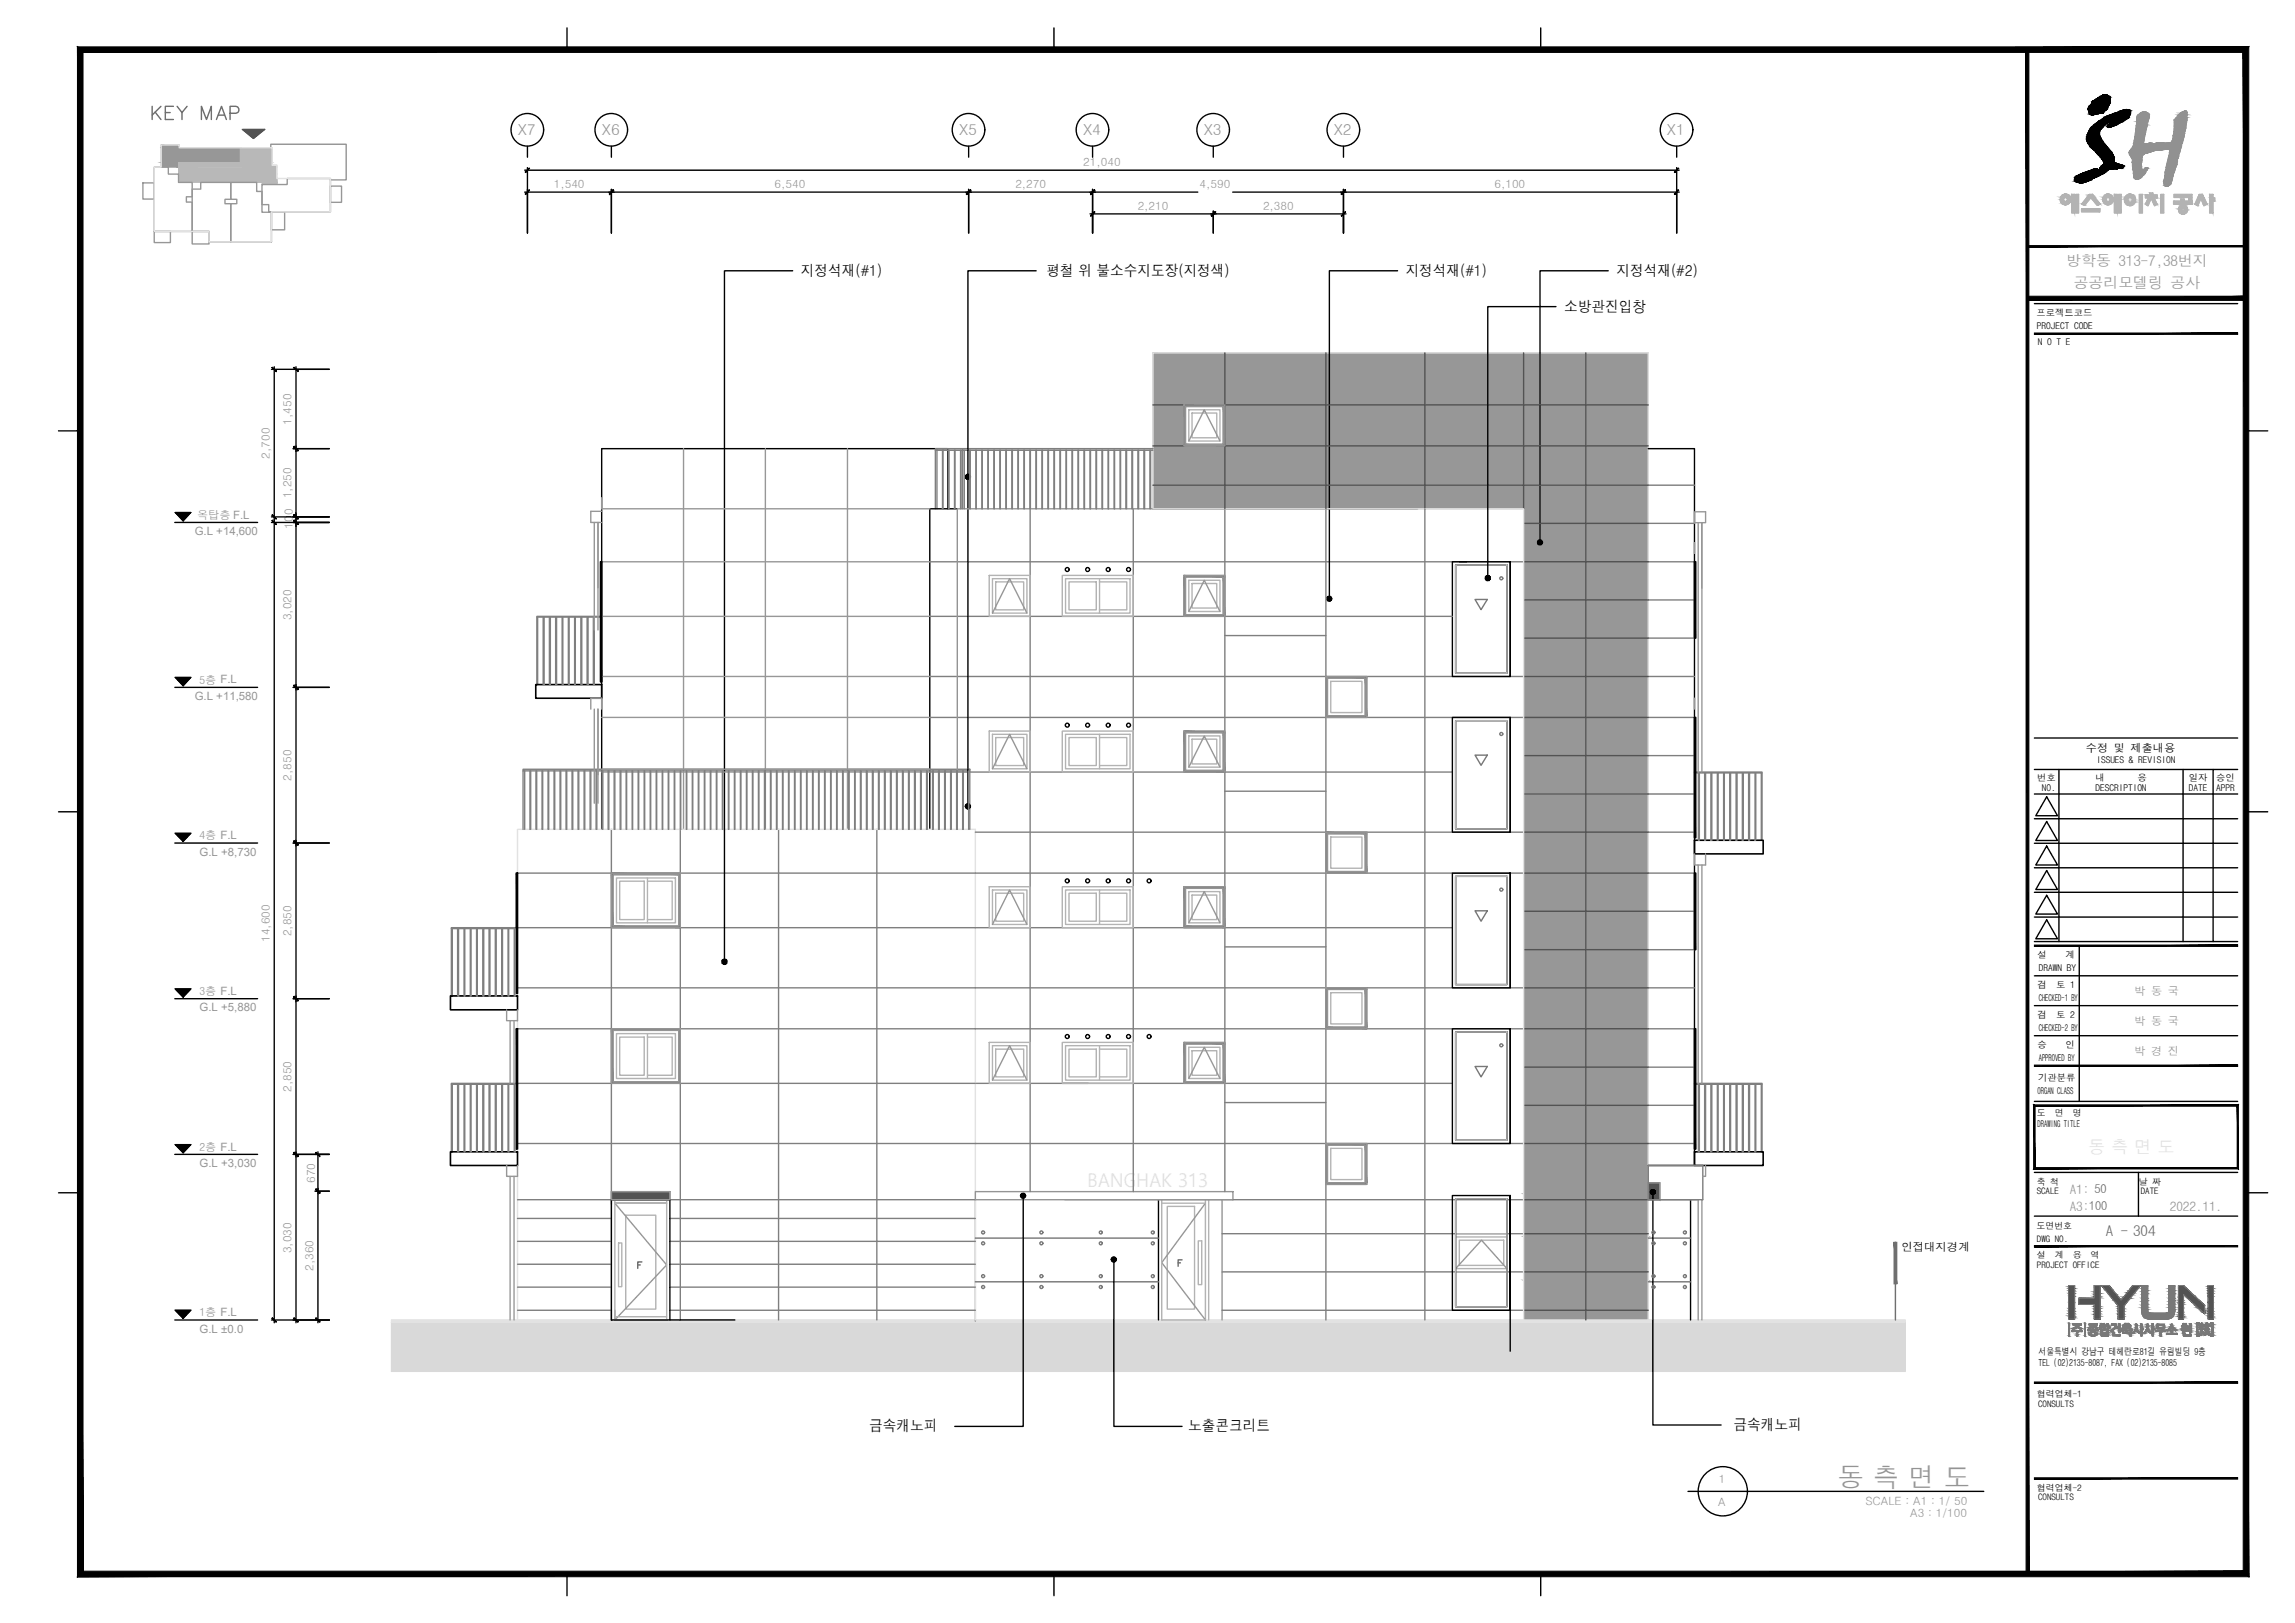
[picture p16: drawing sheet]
<svg xmlns="http://www.w3.org/2000/svg" width="420mm" height="297mm" viewBox="0 0 420 297" stroke-linecap="round" stroke-linejoin="round" font-family="sans-serif">
<defs><g id="words">
<text font-size="5.3" fill="#696969" x="26.8" y="22.9">KEY MAP</text>
<text font-size="4.9" fill="#959595" x="336.4" y="272.2">동 측 면 도</text>
<text font-size="3.5" fill="#e1e1e1" x="199.1" y="217.3">BANGHAK 313</text>
<g font-size="2.8" fill="#959595">
<text x="94.8" y="24.8">X7</text>
<text x="110.2" y="24.8">X6</text>
<text x="175.6" y="24.8">X5</text>
<text x="198.3" y="24.8">X4</text>
<text x="220.4" y="24.8">X3</text>
<text x="244.2" y="24.8">X2</text>
<text x="305.2" y="24.8">X1</text>
</g>
<g font-size="2.8">
<text x="146.6" y="50.6">지정석재(#1)</text>
<text x="191.6" y="50.5">평철 위 불소수지도장(지정색)</text>
<text x="257.3" y="50.6">지정석재(#1)</text>
<text x="296" y="50.6">지정석재(#2)</text>
<text x="286.4" y="57.1">소방관진입창</text>
<text x="159.1" y="262">금속캐노피</text>
<text x="217.6" y="262">노출콘크리트</text>
<text x="317.4" y="261.7">금속캐노피</text>
</g>
<g font-size="2.7" fill="#959595">
<text x="378.3" y="48.6">방학동 313-7,38번지</text>
<text x="379.6" y="52.8">공공리모델링 공사</text>
</g>
<text font-size="2.7" fill="#696969" x="385.5" y="226.3">A - 304</text>
<g font-size="2.4" fill="#959595">
<text x="378.9" y="221.6">A3:100</text>
<text x="378.9" y="218.6">A1: 50</text>
<text x="397.3" y="221.6">2022.11.</text>
</g>
<g font-size="2.1" fill="#959595">
<text x="101.4" y="34.4">1,540</text>
<text x="141.8" y="34.4">6,540</text>
<text x="185.9" y="34.4">2,270</text>
<text x="198.3" y="30.4">21,040</text>
<text x="219.6" y="34.4">4,590</text>
<text x="273.6" y="34.4">6,100</text>
<text x="208.3" y="38.4">2,210</text>
<text x="231.2" y="38.4">2,380</text>
<text x="53.4" y="77.7" transform="rotate(-90 53.4 77.7)">1,450</text>
<text x="49.4" y="83.9" transform="rotate(-90 49.4 83.9)">2,700</text>
<text x="53.4" y="91.2" transform="rotate(-90 53.4 91.2)">1,250</text>
<text x="35.6" y="97.9">G.L +14,600</text>
<text x="53.6" y="96.8" transform="rotate(-90 53.6 96.8)">100</text>
<text x="53.4" y="113.5" transform="rotate(-90 53.4 113.5)">3,020</text>
<text x="35.6" y="128.1">G.L +11,580</text>
<text x="53.4" y="142.9" transform="rotate(-90 53.4 142.9)">2,850</text>
<text x="36.5" y="156.6">G.L +8,730</text>
<text x="49.4" y="172.4" transform="rotate(-90 49.4 172.4)">14,600</text>
<text x="53.4" y="171.4" transform="rotate(-90 53.4 171.4)">2,850</text>
<text x="36.5" y="185.1">G.L +5,880</text>
<text x="53.4" y="199.8" transform="rotate(-90 53.4 199.8)">2,850</text>
<text x="36.5" y="213.6">G.L +3,030</text>
<text x="57.7" y="216.5" transform="rotate(-90 57.7 216.5)">670</text>
<text x="53.4" y="229.3" transform="rotate(-90 53.4 229.3)">3,030</text>
<text x="57.4" y="232.6" transform="rotate(-90 57.4 232.6)">2,360</text>
<text x="36.5" y="243.9">G.L ±0.0</text>
<text x="314.6" y="275.7">A</text>
<text x="314.7" y="271.4">1</text>
<text x="341.5" y="275.4">SCALE : A1 : 1/ 50</text>
<text x="349.7" y="277.7">A3 : 1/100</text>
</g>
<text font-size="2.1" x="348.1" y="228.9">인접대지경계</text>
<g font-size="2" fill="#959595">
<text x="36.1" y="94.9">옥탑층 F.L</text>
<text x="36.5" y="125.1">5층 F.L</text>
<text x="36.5" y="153.6">4층 F.L</text>
<text x="36.5" y="182.1">3층 F.L</text>
<text x="390.7" y="182.1">박 동 국</text>
<text x="390.7" y="187.6">박 동 국</text>
<text x="390.7" y="193.1">박 경 진</text>
<text x="36.5" y="210.6">2층 F.L</text>
<text x="36.5" y="240.9">1층 F.L</text>
</g>
<text font-size="2" x="381.9" y="137.6">수정 및 제출내용</text>
<g font-size="1.8">
<text x="373.2" y="247.9">서울특별시 강남구 테헤란로81길 유림빌딩 9층</text>
<text x="373.2" y="250">TEL (02)2135-8087, FAX (02)2135-8085</text>
</g>
<g font-size="1.7">
<text x="372.8" y="57.9">프로젝트코드</text>
<text x="372.9" y="60.1">PROJECT CODE</text>
<text x="373.1" y="63.2">N O T E</text>
<text x="373" y="142.9">번호</text>
<text x="383.6" y="142.9">내</text>
<text x="383.8" y="139.6">ISSUES &amp; REVISION</text>
<text x="391.3" y="142.9">용</text>
<text x="400.7" y="142.9">일자</text>
<text x="405.7" y="142.9">승인</text>
<text x="373.8" y="144.8">NO.</text>
<text x="383.6" y="144.8">DESCRIPTION</text>
<text x="400.7" y="144.8">DATE</text>
<text x="405.7" y="144.8">APPR</text>
<text x="373" y="175.3">설</text>
<text x="373.3" y="177.7">DRAWN BY</text>
<text x="378.2" y="175.3">계</text>
<text x="373" y="180.8">검</text>
<text x="373.3" y="183.2">CHECKED-1 BY</text>
<text x="376.5" y="180.8">토 1</text>
<text x="373" y="186.3">검</text>
<text x="373" y="191.8">승</text>
<text x="373.3" y="188.8">CHECKED-2 BY</text>
<text x="376.5" y="186.3">토 2</text>
<text x="378.2" y="191.8">인</text>
<text x="373.2" y="197.8">기관분류</text>
<text x="373.3" y="194.3">APPROVED BY</text>
<text x="373" y="200.2">ORGAN CLASS</text>
<text x="373" y="206.3">DRAWING TITLE</text>
</g>
<g font-size="1.6">
<text x="372.9" y="204.3">도</text>
<text x="376.2" y="204.3">면</text>
<text x="379.5" y="204.3">명</text>
<text x="372.9" y="216.9">축 척</text>
<text x="372.9" y="218.6">SCALE</text>
<text x="391.5" y="216.9">날 짜</text>
<text x="391.9" y="218.6">DATE</text>
<text x="372.8" y="224.9">도면번호</text>
<text x="372.9" y="227.2">DWG NO.</text>
<text x="372.9" y="230.3">설</text>
<text x="372.9" y="232.1">PROJECT OFFICE</text>
<text x="376.2" y="230.3">계</text>
<text x="379.5" y="230.3">용</text>
<text x="382.7" y="230.3">역</text>
<text x="372.9" y="255.7">협력업체-1</text>
<text x="373.1" y="257.5">CONSULTS</text>
<text x="372.9" y="272.8">협력업체-2</text>
<text x="373.1" y="274.6">CONSULTS</text>
</g>
</g></defs>
<!-- layer: etc -->
<path d="M44.4 23.7h4l-2 1.6z" fill="#4c4c4c" stroke="#4c4c4c" stroke-width=".18"/>
<!-- layer: HAT2 -->
<g fill="#757575" stroke="#757575" stroke-width=".18">
<path d="M310.2 102.8l.2 14v-14zM310.2 102.8l.2 14h-.2z"/>
<path d="M109.9 102.8l.3 22v-22zM109.9 102.8l.3 22h-.3z"/>
<path d="M310.2 131.3l.2 22v-22zM310.2 131.3l.2 22h-.2z"/>
<path d="M310.2 159.8l.2 14v-14zM310.2 159.8l.2 14h-.2z"/>
<path d="M94.5 159.8l.2 22v-22zM94.5 159.8l.2 22h-.2z"/>
<path d="M310.2 188.3l.2 22v-22zM310.2 188.3l.2 22h-.2z"/>
<path d="M94.5 188.3l.2 22v-22zM94.5 188.3l.2 22h-.2z"/>
<path d="M216.7 105.3l7.5 .3v-.3zM216.7 105.3l7.5 .3h-7.5z"/>
<path d="M223.9 105.6l.3 6.9v-6.9zM223.9 105.6l.3 6.9h-.3z"/>
<path d="M216.7 105.6l.3 6.9v-6.9zM216.7 105.6l.3 6.9h-.3z"/>
<path d="M216.7 112.5l7.5 .3v-.3zM216.7 112.5l7.5 .3h-7.5z"/>
<path d="M216.7 133.8l7.5 .3v-.3zM216.7 133.8l7.5 .3h-7.5z"/>
<path d="M223.9 134.1l.3 6.9v-6.9zM223.9 134.1l.3 6.9h-.3z"/>
<path d="M216.7 134.1l.3 6.9v-6.9zM216.7 134.1l.3 6.9h-.3z"/>
<path d="M216.7 141l7.5 .3v-.3zM216.7 141l7.5 .3h-7.5z"/>
<path d="M216.7 162.3l7.5 .3v-.3zM216.7 162.3l7.5 .3h-7.5z"/>
<path d="M223.9 162.6l.3 6.9v-6.9zM223.9 162.6l.3 6.9h-.3z"/>
<path d="M216.7 162.6l.3 6.9v-6.9zM216.7 162.6l.3 6.9h-.3z"/>
<path d="M216.7 169.5l7.5 .3v-.3zM216.7 169.5l7.5 .3h-7.5z"/>
<path d="M216.7 190.8l7.5 .3v-.3zM216.7 190.8l7.5 .3h-7.5z"/>
<path d="M223.9 191.1l.3 6.9v-6.9zM223.9 191.1l.3 6.9h-.3z"/>
<path d="M216.7 191.1l.3 6.9v-6.9zM216.7 191.1l.3 6.9h-.3z"/>
<path d="M216.7 198l7.5 .3v-.3zM216.7 198l7.5 .3h-7.5z"/>
<path d="M111.9 188.3l12.6 .3v-.3zM111.9 188.3l12.6 .3h-12.6z"/>
<path d="M124.2 188.6l.3 9.4v-9.4zM124.2 188.6l.3 9.4h-.3z"/>
<path d="M111.9 188.6l.3 9.4v-9.4zM111.9 188.6l.3 9.4h-.3z"/>
<path d="M111.9 198l12.6 .3v-.3zM111.9 198l12.6 .3h-12.6z"/>
<path d="M111.9 159.8l12.6 .3v-.3zM111.9 159.8l12.6 .3h-12.6z"/>
<path d="M124.2 160.1l.3 9.4v-9.4zM124.2 160.1l.3 9.4h-.3z"/>
<path d="M111.9 160.1l.3 9.4v-9.4zM111.9 160.1l.3 9.4h-.3z"/>
<path d="M111.9 169.5l12.6 .3v-.3zM111.9 169.5l12.6 .3h-12.6z"/>
<path d="M216.7 74.1l7.5 .3v-.3zM216.7 74.1l7.5 .3h-7.5z"/>
<path d="M223.9 74.4l.3 6.9v-6.9zM223.9 74.4l.3 6.9h-.3z"/>
<path d="M216.7 74.4l.3 6.9v-6.9zM216.7 74.4l.3 6.9h-.3z"/>
<path d="M216.7 81.3l7.5 .3v-.3zM216.7 81.3l7.5 .3h-7.5z"/>
<path d="M242.7 123.8l7.5 .3v-.3zM242.7 123.8l7.5 .3h-7.5z"/>
<path d="M249.9 124.1l.3 6.9v-6.9zM249.9 124.1l.3 6.9h-.3z"/>
<path d="M242.7 124.1l.3 6.9v-6.9zM242.7 124.1l.3 6.9h-.3z"/>
<path d="M242.7 131l7.5 .3v-.3zM242.7 131l7.5 .3h-7.5z"/>
<path d="M242.7 152.3l7.5 .3v-.3zM242.7 152.3l7.5 .3h-7.5z"/>
<path d="M249.9 152.6l.3 6.9v-6.9zM249.9 152.6l.3 6.9h-.3z"/>
<path d="M242.7 152.6l.3 6.9v-6.9zM242.7 152.6l.3 6.9h-.3z"/>
<path d="M242.7 159.5l7.5 .3v-.3zM242.7 159.5l7.5 .3h-7.5z"/>
<path d="M242.7 180.8l7.5 .3v-.3zM242.7 180.8l7.5 .3h-7.5z"/>
<path d="M249.9 181.1l.3 6.9v-6.9zM249.9 181.1l.3 6.9h-.3z"/>
<path d="M242.7 181.1l.3 6.9v-6.9zM242.7 181.1l.3 6.9h-.3z"/>
<path d="M242.7 188l7.5 .3v-.3zM242.7 188l7.5 .3h-7.5z"/>
<path d="M242.7 209.3l7.5 .3v-.3zM242.7 209.3l7.5 .3h-7.5z"/>
<path d="M249.9 209.6l.3 6.9v-6.9zM249.9 209.6l.3 6.9h-.3z"/>
<path d="M242.7 209.6l.3 6.9v-6.9zM242.7 209.6l.3 6.9h-.3z"/>
<path d="M242.7 216.5l7.5 .3v-.3zM242.7 216.5l7.5 .3h-7.5z"/>
</g>
<!-- layer: 254 -->
<path d="M71.7 242l277.1 9v-9zM71.7 242l277.1 9h-277.1z" fill="#d9d9d9" stroke="#d9d9d9" stroke-width=".18"/>
<g fill="#535353" stroke="#535353" stroke-width=".18">
<path d="M301.8 216.5h2.1z"/>
<path d="M301.8 216.5l2.1 3.1v-3.1zM301.8 216.5l2.1 3.1h-2.1z"/>
<path d="M111.9 218.1l10.7 1.5v-1.5zM111.9 218.1l10.7 1.5h-10.7z"/>
</g>
<g fill="#979797" stroke="#979797" stroke-width=".18">
<path d="M211.1 64.6l90.7 9.5v-9.5zM211.1 64.6l90.7 9.5h-90.7z"/>
<path d="M224.2 74.1l77.6 7.5v-7.5zM224.2 74.1l77.6 7.5h-77.6z"/>
<path d="M211.1 74.1l5.6 7.5v-7.5zM211.1 74.1l5.6 7.5h-5.6z"/>
<path d="M211.1 81.6l90.7 .5v-.5zM211.1 81.6l90.7 .5h-90.7z"/>
<path d="M211.1 82.1l90.7 .3v-.3zM211.1 82.1l90.7 .3h-90.7z"/>
<path d="M211.1 82.4l90.7 10.7v-10.7zM211.1 82.4l90.7 10.7h-90.7z"/>
<path d="M278.9 93.1l22.9 122.9v-122.9zM278.9 93.1l22.9 122.9h-22.9z"/>
<path d="M278.9 216l22.9 2.5v-2.5zM278.9 216l22.9 2.5h-22.9z"/>
<path d="M278.9 218.5l22.9 7.8v-7.8zM278.9 218.5l22.9 7.8h-22.9z"/>
<path d="M278.9 226.3l22.9 8v-8zM278.9 226.3l22.9 8h-22.9z"/>
<path d="M278.9 234.3l22.9 7.3v-7.3zM278.9 234.3l22.9 7.3h-22.9z"/>
</g>
<!-- layer: LED -->
<path d="M32.1 93.8h2.8l-1.4 1.5zM32.1 124h2.8l-1.4 1.5zM32.1 152.5h2.8l-1.4 1.5zM32.1 181h2.8l-1.4 1.5zM32.1 209.5h2.8l-1.4 1.5zM32.1 239.8h2.8l-1.4 1.5z" fill="#000" stroke="#000" stroke-width=".18"/>
<!-- layer: MKXM -->
<g fill="none" stroke="#000" stroke-width=".25">
<path d="M309 273h54.2"/>
<circle cx="315.4" cy="272.9" r="4.5"/>
</g>
<!-- layer: etc -->
<path d="M44.4 23.7h4l-2 1.6z" fill="none" stroke="#4c4c4c" stroke-width=".25"/>
<!-- layer: X-ref form$0$A_SYM -->
<g fill="#b2b2b2" stroke="#b2b2b2" stroke-width=".18">
<path d="M377.9 35.5h.4z"/>
<path d="M385.7 35.5h.4z"/>
<path d="M377.3 36l.3 .1z"/>
<path d="M385.1 36l.3 .1z"/>
<path d="M389.9 36.1h1z"/>
<path d="M378.5 36.3h.3l-.3 .1z"/>
<path d="M386.3 36.3h.3l-.3 .1z"/>
<path d="M385.1 36.9h.8z"/>
<path d="M389 37.1h.9z"/>
<path d="M389.9 37.1h1z"/>
<path d="M399.5 37.5h.3z"/>
<path d="M381.5 37.5h.2z"/>
<path d="M383.9 37.5h.2z"/>
<path d="M398.9 38h.8h-.8z"/>
<path d="M399.8 38.6h.6z"/>
<path d="M399.4 39.2h.5z"/>
<path d="M389.9 35.5h.2zM389.7 35.5h.4z"/>
<path d="M385.7 35.5h.5zM385.7 35.5h.5z"/>
<path d="M377.9 35.5h.5zM377.9 35.5h.5z"/>
<path d="M389.7 35.5l.6 .1zM389.7 35.5l.6 .1z"/>
<path d="M402.6 35.6h.6zM402.6 35.6h.6z"/>
<path d="M389.7 35.6h.7zM389.5 35.6h.9z"/>
<path d="M385.7 35.5l.7 .1zM385.4 35.6h1z"/>
<path d="M377.9 35.5l.7 .1zM377.7 35.6h.9z"/>
<path d="M385.4 35.6l1 .1zM385.4 35.6l1 .1z"/>
<path d="M382.5 35.6h.6zM382.5 35.6l.5 .1h-.5z"/>
<path d="M377.7 35.6l.9 .1zM377.7 35.6l.9 .1z"/>
<path d="M393.6 35.3l.5 .4v-.4zM393.6 35.3l.5 .4h-.5z"/>
<path d="M382.5 35.7h.5zM382.4 35.7h.6z"/>
<path d="M389.5 35.6l1 .1zM389.5 35.6l1 .1z"/>
<path d="M382.4 35.7h.6zM382.4 35.7h.6z"/>
<path d="M389.4 35.7l1.2 .1-.1-.1zM389.4 35.7l1.2 .1h-1.3z"/>
<path d="M383 35.7l.2 .1zM383 35.7l.2 .1h-.2z"/>
<path d="M382.4 35.7l.6 .1v-.1zM382.4 35.7l.6 .1h-.6z"/>
<path d="M385.4 35.7l1.2 .1-.2-.1zM385.3 35.8l.1-.1 1.2 .1z"/>
<path d="M383 35.8h.2zM383 35.8h.2z"/>
<path d="M382.4 35.8h.6zM382.4 35.8h.6z"/>
<path d="M377.7 35.7l1.1 .1-.2-.1zM377.5 35.8l.2-.1 1.1 .1z"/>
<path d="M389.3 35.8h1.4zM389.3 35.8h1.4z"/>
<path d="M383 35.8h.3zM383 35.8h.3z"/>
<path d="M382.4 35.8h.6zM382.4 35.8h.5z"/>
<path d="M389.3 35.8l1.4 .1zM389.3 35.8l1.4 .1z"/>
<path d="M385.3 35.8l1.5 .2-.2-.2zM385.3 35.8l1.5 .2h-1.7z"/>
<path d="M382.9 35.8l.5 .2-.1-.2zM382.9 35.8l.5 .2h-.5z"/>
<path d="M382.3 35.8l.6 .2v-.2zM382.3 35.8l.6 .2h-.7z"/>
<path d="M377.5 35.8l1.5 .2-.2-.2zM377.5 35.8l1.5 .2h-1.7z"/>
<path d="M385.1 36h1.7zM385.1 36h1.7z"/>
<path d="M382.9 36h.5zM382.9 36h.5z"/>
<path d="M382.2 36h.7zM382.2 36h.7z"/>
<path d="M377.3 36h1.7zM377.3 36h1.7z"/>
<path d="M389.2 35.9l1.6 .2-.1-.2zM389.2 35.9l1.6 .2h-1.7z"/>
<path d="M385.1 36l1.7 .1zM385.1 36l1.7 .1z"/>
<path d="M382.9 36l.5 .1zM382.9 36l.5 .1z"/>
<path d="M382.2 36l.7 .1zM382.2 36l.7 .1z"/>
<path d="M403.2 35.6l.2 .5zM403.2 35.6l.2 .5h-.4z"/>
<path d="M402.6 35.6l.4 .5 .2-.5zM402.6 35.6l.4 .5h-.6z"/>
<path d="M389.1 36.1h1.8zM389.1 36.1h1.8z"/>
<path d="M385.4 36.1h1.4zM385.4 36.1h1.4z"/>
<path d="M385.1 36.1h.7zM385.1 36.1h.7z"/>
<path d="M382.9 36.1h.6zM382.9 36.1h.6z"/>
<path d="M382.1 36.1h.8zM382.1 36.1h.8z"/>
<path d="M377.3 36l1.7 .1zM377.3 36l1.7 .1z"/>
<path d="M377.3 36.1h.7zM377.3 36.1h.7z"/>
<path d="M403 36.1h.4zM403 36.1h.4z"/>
<path d="M402.4 36.1h.6zM402.4 36.1h.6z"/>
<path d="M389 36.1h.9zM389 36.1h1.9z"/>
<path d="M385.8 36.1h1zM385.8 36.1h1z"/>
<path d="M385.1 36.1h.8zM385.1 36.1h.8z"/>
<path d="M382.9 36.1h.6zM382.9 36.1h.6z"/>
<path d="M382.1 36.1h.8zM382.1 36.1h.8z"/>
<path d="M378 36.1h1zM378 36.1h1z"/>
<path d="M377.3 36.1h.8zM377.3 36.1h.8z"/>
<path d="M403 36.1h.4zM403 36.1h.4z"/>
<path d="M402.4 36.1h.6zM402.4 36.1h.6z"/>
<path d="M389.9 36.1h1zM389.9 36.1h1z"/>
<path d="M389 36.1h.9zM389 36.1h.9z"/>
<path d="M385.9 36.1h.9zM385.9 36.1h.9z"/>
<path d="M385.1 36.1h.8zM385.1 36.1h.8z"/>
<path d="M382.9 36.1h.6zM382.9 36.1h.6z"/>
<path d="M382.1 36.1h.8zM382.1 36.1h.8z"/>
<path d="M378.1 36.1h.9zM378.1 36.1h.9z"/>
<path d="M377.3 36.1h.8zM377.3 36.1h.8z"/>
<path d="M389 36.1h.8zM389 36.1h.9z"/>
<path d="M382.9 36.1h.6zM382.8 36.1h.7z"/>
<path d="M382.1 36.1h.7zM382.1 36.1h.8z"/>
<path d="M398 35.6l3.3 .5v-.5zM398 35.6l3.3 .5h-3.3z"/>
<path d="M390 36.1h.9zM390 36.1h.9z"/>
<path d="M382.8 36.1h.7zM382.8 36.1h.7z"/>
<path d="M382.1 36.1h.7zM382.1 36.1h.7z"/>
<path d="M386 36.1l.8 .1zM386 36.1l.8 .1z"/>
<path d="M382.8 36.1l.7 .1zM382.8 36.1l.7 .1z"/>
<path d="M382.1 36.1l.7 .1zM382.1 36.1l.7 .1z"/>
<path d="M378.2 36.1l.8 .1zM378.2 36.1l.8 .1z"/>
<path d="M403 36.1l.5 .1zM403 36.1l.5 .1h-.5z"/>
<path d="M402.4 36.1h.6zM402.4 36.1l.6 .1h-.6z"/>
<path d="M382.8 36.2h.7zM382.8 36.2h.7z"/>
<path d="M382.1 36.2h.7zM382 36.2h.8z"/>
<path d="M403 36.2h.5zM403 36.2h.5z"/>
<path d="M402.4 36.2h.6zM402.4 36.2h.6z"/>
<path d="M386.2 36.2h.6zM386.2 36.2h.6z"/>
<path d="M385.1 36.1l.6 .1 .2-.1zM385.1 36.1l.6 .1h-.7z"/>
<path d="M378.4 36.2h.7zM378.4 36.2h.7z"/>
<path d="M377.3 36.1l.6 .1 .2-.1zM377.3 36.1l.6 .1h-.7z"/>
<path d="M404.5 35.6l.6 .6v-.6zM404.5 35.6l.6 .6h-.6z"/>
<path d="M403 36.2h.5zM403 36.2h.5z"/>
<path d="M402.4 36.2h.6zM402.4 36.2h.6z"/>
<path d="M403 36.2h.5zM403 36.2h.5z"/>
<path d="M402.4 36.2h.6zM402.4 36.2h.6z"/>
<path d="M392.8 35.7l2.1 .5v-.5zM392.8 35.7l2.1 .5h-2.1z"/>
<path d="M403 36.2h.5zM403 36.2h.5z"/>
<path d="M402.4 36.2h.6zM402.4 36.2h.6z"/>
<path d="M393.3 36.2h1.1zM393.3 36.2h1.1z"/>
<path d="M387.1 35.6l.5 .6v-.6zM387.1 35.6l.5 .6h-.5z"/>
<path d="M386.2 36.2h.6zM386.2 36.2h.6z"/>
<path d="M379.3 35.6l.5 .6v-.6zM379.3 35.6l.5 .6h-.5z"/>
<path d="M378.4 36.2h.7zM378.4 36.2h.7z"/>
<path d="M403 36.2h.5zM403 36.2h.5z"/>
<path d="M402.4 36.2h.6zM402.4 36.2h.6z"/>
<path d="M393.3 36.2h1.1zM393.3 36.2h1.1z"/>
<path d="M390.2 36.1l.7 .1zM390.2 36.1l.7 .1z"/>
<path d="M389 36.1l.6 .1 .2-.1zM389 36.1l.6 .1h-.6z"/>
<path d="M386.8 36.2h.8zM386.8 36.2h.8z"/>
<path d="M386.2 36.2h.6zM386.2 36.2h.6z"/>
<path d="M379.1 36.2h.7zM379 36.2h.8z"/>
<path d="M378.4 36.2h.6zM378.4 36.2h.7z"/>
<path d="M386.8 36.2l.8 .1zM386.8 36.2l.8 .1z"/>
<path d="M386.2 36.2h.6zM386.2 36.2l.6 .1z"/>
<path d="M385 36.2h.7zM385 36.2l.6 .1z"/>
<path d="M379 36.2l.8 .1zM379 36.2l.8 .1z"/>
<path d="M378.4 36.2h.6zM378.4 36.2l.6 .1z"/>
<path d="M377.2 36.2h.7zM377.2 36.2l.6 .1z"/>
<path d="M386.8 36.3h.8zM386.7 36.3h.9z"/>
<path d="M386.2 36.3h.5zM386.2 36.3h.6z"/>
<path d="M385 36.3h.6zM385 36.3h.6z"/>
<path d="M379 36.3h.8zM378.9 36.3h.9z"/>
<path d="M378.5 36.3h.4zM378.5 36.3h.5z"/>
<path d="M377.2 36.3h.6zM377.2 36.3h.6z"/>
<path d="M389 36.2h.6zM389 36.2l.6 .1z"/>
<path d="M386.7 36.3h.9zM386.7 36.3h.9z"/>
<path d="M386.2 36.3h.5zM386.2 36.3h.5z"/>
<path d="M378.9 36.3h.9zM378.9 36.3h.9z"/>
<path d="M378.5 36.3h.4zM378.5 36.3h.4z"/>
<path d="M403 36.2l.6 .1zM403 36.2l.6 .1h-.7z"/>
<path d="M402.4 36.2h.6zM402.4 36.2l.5 .1h-.6z"/>
<path d="M393.4 36.2l1 .1zM393.4 36.2l1 .1z"/>
<path d="M393.3 36.2l.5 .1zM393.3 36.2l.5 .1h-.6z"/>
<path d="M390.3 36.2l.6 .1zM390.3 36.2l.6 .1z"/>
<path d="M386.7 36.3h.9zM386.6 36.3h1z"/>
<path d="M386.2 36.3h.5zM386.2 36.3h.4z"/>
<path d="M402.9 36.3h.7zM402.9 36.3h.7z"/>
<path d="M402.3 36.3h.6zM402.3 36.3h.6z"/>
<path d="M393.8 36.3h.6zM393.8 36.3h.6z"/>
<path d="M393.2 36.3h.6zM393.2 36.3h.6z"/>
<path d="M386.6 36.3h1zM386.6 36.3h1z"/>
<path d="M386.2 36.3h.4zM386.2 36.3h.4z"/>
<path d="M389 36.3h.6zM389 36.3h.6z"/>
<path d="M386.6 36.3h1zM386.6 36.3h1z"/>
<path d="M386.2 36.3h.4zM386.2 36.3h.4z"/>
<path d="M378.9 36.3h.9zM378.8 36.3h1z"/>
<path d="M378.5 36.3h.4zM378.5 36.3h.3z"/>
<path d="M386.6 36.3l1 .1v-.1zM386.3 36.4l.3-.1 1 .1z"/>
<path d="M378.8 36.3l1 .1v-.1zM378.5 36.4l.3-.1 1 .1z"/>
<path d="M390.3 36.3l.6 .1v-.1zM390.3 36.3l.6 .1h-.5z"/>
<path d="M386.3 36.4l1.3 .1zM386.3 36.4l1.3 .1z"/>
<path d="M385 36.3l.5 .2 .1-.2zM385 36.3l.5 .2h-.5z"/>
<path d="M378.5 36.4l1.3 .1zM378.5 36.4l1.3 .1z"/>
<path d="M377.2 36.3l.5 .2 .1-.2zM377.2 36.3l.5 .2h-.5z"/>
<path d="M389 36.3l.5 .2 .1-.2zM389 36.3l.5 .2h-.5z"/>
<path d="M390.4 36.4l.5 .2v-.2zM390.4 36.4l.5 .2h-.5z"/>
<path d="M389 36.5h.5zM389 36.5l.5 .1z"/>
<path d="M385 36.5l.5 .1zM385 36.5l.5 .1z"/>
<path d="M377.2 36.5l.5 .1zM377.2 36.5l.5 .1z"/>
<path d="M390.4 36.6h.5zM390.4 36.6h.5z"/>
<path d="M389 36.6l.5 .1v-.1zM389 36.6l.5 .1h-.5z"/>
<path d="M400.7 36.1l.6 .6v-.6zM400.7 36.1l.6 .6h-.6z"/>
<path d="M386.3 36.5l1.3 .2v-.2zM386.3 36.5l1.3 .2h-1.4z"/>
<path d="M378.5 36.5l1.3 .2v-.2zM378.5 36.5l1.3 .2h-1.3z"/>
<path d="M404.5 36.2l1 .6v-.6zM404.5 36.2l1 .6h-1z"/>
<path d="M385 36.6l.6 .2-.1-.2zM385 36.6l.6 .2h-.6z"/>
<path d="M377.2 36.6l.6 .2-.1-.2zM377.2 36.6l.6 .2h-.6z"/>
<path d="M378.5 36.7l.6 .1zM378.5 36.7l.6 .1z"/>
<path d="M386.2 36.7l.6 .1zM386.2 36.7l.6 .1z"/>
<path d="M386.2 36.7l1.4 .1zM386.2 36.7l1.4 .1z"/>
<path d="M378.5 36.7l1.3 .1zM378.5 36.7l1.3 .1z"/>
<path d="M386.2 36.8h.6zM386.2 36.8h.6z"/>
<path d="M385 36.8h.7zM385 36.8h.7z"/>
<path d="M378.5 36.8h.6zM378.5 36.8h.6z"/>
<path d="M377.2 36.8h.7zM377.2 36.8h.7z"/>
<path d="M390.4 36.6l.5 .2v-.2zM390.4 36.6l.5 .2h-.5z"/>
<path d="M399.3 36.4l.5 .4v-.4zM399.3 36.4l.5 .4h-.5z"/>
<path d="M389 36.7l.6 .1-.1-.1zM389 36.7l.6 .1h-.6z"/>
<path d="M385 36.8l.7 .1zM385 36.8l.7 .1z"/>
<path d="M377.2 36.8l.7 .1zM377.2 36.8l.7 .1z"/>
<path d="M390.4 36.8h.5zM390.4 36.8l.5 .1h-.6z"/>
<path d="M390.3 36.9h.6zM390.3 36.9h.6z"/>
<path d="M389 36.8l.6 .1v-.1zM389 36.8l.6 .1h-.6z"/>
<path d="M386.2 36.8l.6 .1v-.1zM386 36.9l.2-.1 .6 .1z"/>
<path d="M385.1 36.9h.8zM385.1 36.9h.8z"/>
<path d="M378.4 36.8l.6 .1 .1-.1zM378.2 36.9l.2-.1 .6 .1z"/>
<path d="M377.3 36.9h.8zM377.3 36.9h.8zM377.3 36.9h.8z"/>
<path d="M386 36.9h.8zM385.9 36.9h.9z"/>
<path d="M385.1 36.9h.8zM385.1 36.9h.8z"/>
<path d="M378.2 36.9h.8zM378.1 36.9h.9z"/>
<path d="M377.3 36.9h.8zM377.3 36.9h.8z"/>
<path d="M385.9 36.9l.9 .1zM385.1 37h1.7z"/>
<path d="M378.1 36.9l.9 .1zM377.3 37h1.7z"/>
<path d="M389 36.9l.7 .1zM389 36.9l.7 .1z"/>
<path d="M385.1 37h1.7zM385.1 37h1.7z"/>
<path d="M377.3 37h1.7zM377.3 37h1.7z"/>
<path d="M390.3 36.9l.6 .2v-.2zM390.1 37.1l.2-.2 .6 .2z"/>
<path d="M390.1 37.1h.8zM389.9 37.1h1z"/>
<path d="M389 37l.9 .1zM389 37l.9 .1zM389 37.1h1.9z"/>
<path d="M389 37.1h1.9zM389 37.1h1.8z"/>
<path d="M385.1 37l1.5 .2 .2-.2zM385.1 37l1.5 .2h-1.4z"/>
<path d="M377.3 37l1.5 .2 .2-.2zM377.3 37l1.5 .2h-1.3z"/>
<path d="M385.2 37.2h1.4zM385.2 37.2h1.4z"/>
<path d="M377.5 37.2h1.3zM377.5 37.2h1.3z"/>
<path d="M389.1 37.1l1.6 .2 .1-.2zM389.1 37.1l1.6 .2h-1.5z"/>
<path d="M382 36.2l-.2 1.1 1-1.1zM382 36.2l-.2 1.1h-.7z"/>
<path d="M389.2 37.3h1.5zM389.2 37.3h1.5z"/>
<path d="M382.8 36.2l1.7 1.1-1-1.1zM382.8 36.2l1.7 1.1h-.7z"/>
<path d="M385.3 37.2l1.1 .2 .2-.2zM385.3 37.2l1.1 .2h-1z"/>
<path d="M377.5 37.2l1.1 .2 .2-.2zM377.5 37.2l1.1 .2h-.9z"/>
<path d="M402.9 36.3l1.2 1.1-.5-1.1zM402.9 36.3l1.2 1.1h-.7z"/>
<path d="M402.3 36.3l.2 1.1 .4-1.1zM402.3 36.3l.2 1.1h-.7z"/>
<path d="M389.3 37.3h1.4zM389.3 37.3l1.3 .1z"/>
<path d="M397.9 36.8l3.5 .6v-.6zM397.9 36.8l3.5 .6h-3.5z"/>
<path d="M393.2 36.3l.2 1.1 .4-1.1zM393.2 36.3l.2 1.1h-.6z"/>
<path d="M393.8 36.3l1.1 1.1-.5-1.1zM393.8 36.3l1.1 1.1h-.6z"/>
<path d="M385.4 37.4h1zM385.4 37.4l.8 .1z"/>
<path d="M377.7 37.4h.9zM377.7 37.4l.7 .1z"/>
<path d="M389.3 37.4l1.1 .1 .2-.1zM389.3 37.4l1.1 .1h-1z"/>
<path d="M385.7 37.5h.2zM385.7 37.5h.5z"/>
<path d="M377.9 37.5h.2zM377.9 37.5h.5z"/>
<path d="M389.4 37.5h1zM389.4 37.5h1z"/>
<path d="M399.5 37.5h.4zM399.4 37.5h.5z"/>
<path d="M383.8 37.3l.3 .2 .4-.2zM383.8 37.3l.3 .2z"/>
<path d="M381.1 37.3l.6 .2 .1-.2zM381.1 37.3l.6 .2z"/>
<path d="M399.4 37.5l.6 .1zM399.3 37.6h.7z"/>
<path d="M389.5 37.5h.9zM389.5 37.5l.7 .1z"/>
<path d="M389.6 37.6h.6zM389.6 37.6h.6z"/>
<path d="M403.4 37.4l.1 .2zM403.4 37.4h.7l-.6 .2z"/>
<path d="M401.8 37.4l.6 .2 .1-.2zM401.8 37.4l.6 .2z"/>
<path d="M394.3 37.4l.2 .2zM394.3 37.4h.6l-.4 .2z"/>
<path d="M392.8 37.4l.4 .2zM392.8 37.4h.6l-.2 .2z"/>
<path d="M389.8 37.6h.4zM389.8 37.6h.2z"/>
<path d="M399.3 37.6l.8 .1zM399.3 37.6l.8 .1h-.9z"/>
<path d="M399.2 37.7h1zM399.1 37.7h1.1z"/>
<path d="M399.1 37.7l1.2 .2-.1-.2zM399.1 37.7l1.2 .2h-1.3z"/>
<path d="M399 37.9l1.3 .1zM399 37.9l1.3 .1h-1.4z"/>
<path d="M398.9 38h1.5zM398.9 38h1.5z"/>
<path d="M399.7 38l.7 .1zM399.7 38l.7 .1z"/>
<path d="M399.8 38.1h.6zM399.8 38.1h.6z"/>
<path d="M398.9 38h.8zM398.9 38l.6 .1h-.6z"/>
<path d="M398.9 38.1h.6zM398.9 38.1l.5 .1z"/>
<path d="M399.9 38.1l.6 .2-.1-.2zM399.9 38.1l.6 .2h-.5z"/>
<path d="M398.9 38.2l.5 .1v-.1zM398.9 38.2l.5 .1h-.5z"/>
<path d="M400 38.3h.5zM400 38.3h.5z"/>
<path d="M398.9 38.3h.5zM398.9 38.3h.5z"/>
<path d="M400 38.3l.4 .2 .1-.2zM400 38.3l.4 .2h-.5z"/>
<path d="M399.9 38.5l.5 .1zM399.9 38.5l.5 .1z"/>
<path d="M398.9 38.3l.6 .3-.1-.3zM398.9 38.3l.6 .3h-.6z"/>
<path d="M399.9 38.6h.5zM399.8 38.6h.6z"/>
<path d="M398.9 38.6h.6zM398.9 38.6h.6z"/>
<path d="M399.7 38.7h.7zM399.7 38.7l.7 .1z"/>
<path d="M398.9 38.6l.8 .1zM398.9 38.6l.8 .1z"/>
<path d="M398.9 38.7l1.5 .1zM398.9 38.7l1.5 .1z"/>
<path d="M381.1 38.2l3.3 .6v-.6zM381.1 38.2l3.3 .6h-3.3z"/>
<path d="M398.9 38.8h1.5zM398.9 38.8h1.4z"/>
<path d="M399 38.8h1.3zM399 38.8l1.2 .1z"/>
<path d="M404.5 36.8l.6 2.2v-2.2zM404.5 36.8l.6 2.2h-.6z"/>
<path d="M395.6 35.6l.5 3.4v-3.4zM395.6 35.6l.5 3.4h-.5z"/>
<path d="M391.7 35.6l.5 3.4v-3.4zM391.7 35.6l.5 3.4h-.5z"/>
<path d="M387.8 35.6l.5 3.4v-3.4zM387.8 35.6l.5 3.4h-.5z"/>
<path d="M387.1 36.8l.5 2.2v-2.2zM387.1 36.8l.5 2.2h-.5z"/>
<path d="M380 35.6l.5 3.4v-3.4zM380 35.6l.5 3.4h-.5z"/>
<path d="M379.3 36.8l.5 2.2v-2.2zM379.3 36.8l.5 2.2h-.5z"/>
<path d="M399.1 38.9l1 .2 .1-.2zM399.1 38.9l1 .2h-.9z"/>
<path d="M399.2 39.1h.9zM399.2 39.1h.8z"/>
<path d="M399.3 39.1h.7zM399.3 39.1l.6 .1z"/>
<path d="M399.4 39.2h.4zM399.5 39.2h.3z"/>
</g>
<g fill="none" stroke="#b2b2b2" stroke-width=".25">
<path d="M377.3 36l.8 .1-.3 .2-.1 .2 .2 .3 .2 .1-.8 .1-.1-.5zM377.5 35.8a.93 .93 0 0 1 1.6 .4l-.6 .2-.1-.2-1.1-.2zM378.1 37.5h.1M379.1 36.8h.2l-.8-.1-.3 .2-.9 .1a.87 .87 0 0 0 .8 .5M379.1 36.8l-.5 .6-.5 .1M379.1 36.8h.1M379.3 35.6h.5v3.4h-.5v-2.2l-.8-.1v-.3l.8-.2zM380 35.6h.5v3.4h-.5zM381.1 38.2h3.3v.6h-3.3zM382.5 35.6h.6l-.3 .6 1.2 1.4 .5-.3-1.4-1.7-.3 .6-1.2 1.4-.5-.3zM385.1 36l.8 .1-.3 .2-.1 .2 .2 .3 .2 .1-.8 .1-.1-.5zM385.3 35.8a.93 .93 0 0 1 1.5 .4l-.5 .2-.1-.2-1.1-.2z"/>
<path d="M385.9 37.5h.1M386.8 36.8h.3l-.9-.1-.2 .2-.9 .1a.87 .87 0 0 0 .8 .5M386.8 36.8l-.4 .6-.5 .1M386.8 36.8h.1M387.1 35.6h.5v3.4h-.5v-2.2l-.9-.1 .1-.3 .8-.2zM387.8 35.6h.5v3.4h-.5zM389.3 35.8a1.01 1.01 0 0 1 1.6 .3h-1.1a.49 .49 0 0 0-.2 .8l.3 .2h-.9v-.3v-.5zM389.9 36.1h1a1.03 1.03 0 0 1-.4 1.4 1.03 1.03 0 0 1-1.5-.4h.9a.49 .49 0 0 0 .5-.5 .49 .49 0 0 0-.5-.5zM391.7 35.6h.5v3.4h-.5zM392.8 35.7h.8v-.4h.5v.4h.8v.5h-.5l.5 1.2-.4 .3-.7-1.4-1-.1zM393.3 36.2l.5 .1-.6 1.4-.4-.3zM395.6 35.6h.5v3.4h-.5z"/>
<path d="M397.9 36.8h1.4v-.4h.5v.4h1.6v.6h-3.5zM398 35.6h3.3v1.1h-.6v-.6h-2.7zM398.9 38h.8l-.2 .1v.5l.9 .2a.82 .82 0 0 1-1.1 .3 .82 .82 0 0 1-.4-1.1zM399.1 37.7a.84 .84 0 0 1 1.1 0 .84 .84 0 0 1 .2 1.1l-.7-.1 .3-.4-.1-.2-1-.1zM402.6 35.6h.6l-.3 .7 .6 1.4 .6-.3-.9-1.8-.8 2.1-.6-.3zM404.5 35.6h.6v.6h.4v.6h-.4v2.2h-.6z"/>
</g>
<g fill="#000" stroke="#000" stroke-width=".18">
<path d="M383 18.7h3.3zM383.2 18.4h3.1zM384 18h2.3zM384.3 17.8h2zM384.5 17.7h1.7zM380.7 33.5h.6zM380.9 31.9h4zM381.5 31.7h1.6zM381.7 31.6h1.5zM382.8 21h.5zM383.2 31.7h1.9zM383.5 30.9h.5z"/>
<path d="M383.7 27.8h2.9zM385 29.4h2.1zM385.2 21.6h4.5zM386 23.3h.2zM387.5 30.9h.1zM388.1 20.4h2zM388.2 30.8h.3zM388.7 20.1h1.2zM389.1 20.1h.5z"/>
<path d="M384 18h2.3zM384 18h2.3zM384 18h2.3zM384 18h2.3zM384 18h2.3z"/>
<path d="M385 17.4h.7zM385 17.4h.7zM385 17.4h.7zM385 17.4h.7z"/>
<path d="M385 17.4h.8zM385 17.4h.8z"/>
<path d="M382.3 19.9h3.4zM382.3 19.9h3.5z"/>
<path d="M382.3 19.9l3.4 .1zM382.3 19.9l3.4 .1z"/>
<path d="M382.3 20h3.4zM382.3 20h3.4zM382.3 20h3.4zM382.3 20h3.4z"/>
<path d="M384.9 17.4l.9 .1zM384.9 17.4l.9 .1z"/>
<path d="M384.9 17.5h1.1zM384.8 17.5h1.2z"/>
<path d="M382.3 19.8l3.5 .1v-.1zM382.3 19.8l3.5 .1h-3.5zM382.3 19.9h3.5zM382.3 19.9h3.5z"/>
<path d="M384.8 17.5l1.2 .1zM384.8 17.5l1.2 .1z"/>
<path d="M382.4 19.5l3.6 .1zM382.4 19.5l3.6 .1z"/>
<path d="M382.4 19.6l3.4 .2 .2-.2zM382.4 19.6l3.4 .2h-3.5z"/>
<path d="M384.7 17.6h1.4zM384.6 17.6h1.5z"/>
<path d="M384.6 17.6l1.6 .1-.1-.1zM384.5 17.7l.1-.1 1.6 .1zM384.4 17.7h1.8z"/>
<path d="M382.6 19.3l3.4 .2 .1-.2zM382.6 19.3l3.4 .2h-3.6z"/>
<path d="M382.8 19.2h3.3zM382.8 19.2h3.3h-3.4z"/>
<path d="M382.7 19.2h3.4zM382.6 19.3h3.5z"/>
<path d="M382.9 19.1h3.3zM382.9 19.1h3.3zM382.8 19.1h3.4zM382.8 19.1h3.4z"/>
<path d="M382.8 19.1l3.4 .1zM382.8 19.1l3.4 .1z"/>
<path d="M382.8 19.2h3.4zM382.8 19.2h3.3z"/>
<path d="M382.9 19h3.3zM382.9 19.1h3.3z"/>
<path d="M384.4 17.7l1.9 .1zM384.3 17.8h2z"/>
<path d="M382.9 19h3.3zM382.9 19h3.3z"/>
<path d="M382.9 18.8l3.4 .1zM382.9 18.8l3.4 .1z"/>
<path d="M382.9 18.9h3.4zM382.9 18.9l3.3 .1z"/>
<path d="M384.3 17.8h2zM384.3 17.8h2zM384.3 17.8h2zM384.3 17.8h2z"/>
<path d="M384.3 17.8h2zM384.3 17.8h2zM384.3 17.8h2z"/>
<path d="M384.3 17.8l2 .1zM384.1 17.9h2.2zM384.1 17.9h2.2zM384.1 17.9h2.2z"/>
<path d="M384.1 17.9h2.2zM384.1 17.9h2.2z"/>
<path d="M384.1 17.9l2.2 .1zM384.1 17.9l2.2 .1zM384 18h2.3z"/>
<path d="M384 18h2.3zM384 18h2.3zM383.9 18h2.4z"/>
<path d="M383.9 18l2.4 .2v-.2zM383.6 18.2l.3-.2 2.4 .2zM383.6 18.2h2.7zM383.6 18.2h2.7z"/>
<path d="M383.6 18.2l2.7 .2v-.2zM383.4 18.4l.2-.2 2.7 .2z"/>
<path d="M383.4 18.4h2.9zM383.2 18.4h3.1zM383.2 18.4h3.1z"/>
<path d="M383.2 18.4l3.1 .1zM383.2 18.4l3.1 .1z"/>
<path d="M383.2 18.5h3.1zM383.1 18.5h3.2zM383.1 18.5h3.2zM383.1 18.5h3.2zM383.1 18.5h3.2zM383.1 18.5h3.2z"/>
<path d="M383.1 18.5l3.2 .1zM383.1 18.5l3.2 .1z"/>
<path d="M383 18.6h3.3zM383 18.6h3.3z"/>
<path d="M383 18.6l3.3 .1zM383 18.6l3.3 .1zM383 18.7h3.3z"/>
<path d="M383 18.7h3.3zM383 18.7h3.3zM383 18.7h3.3zM383 18.7h3.3zM383 18.7h3.3zM383 18.7h3.3z"/>
<path d="M383 18.7l3.3 .1zM383 18.7l3.3 .1zM383 18.8h3.3zM383 18.8h3.3z"/>
<path d="M383 18.8h3.3zM383 18.8h3.3z"/>
<path d="M383 18.8h3.3zM382.9 18.8h3.4z"/>
<path d="M380.7 33.5h.4zM380.8 33.5h.3z"/>
<path d="M381.3 31.7h3.8zM381.3 31.7h3.8z"/>
<path d="M380.6 33.4h.8zM380.6 33.4h.9z"/>
<path d="M380.6 33.4h.8zM380.6 33.4l.7 .1z"/>
<path d="M380.5 33.4h1zM380.5 33.4h1z"/>
<path d="M380.4 33.4h1.2zM380.4 33.4h1.1zM380.5 33.4h1zM380.5 33.4h1z"/>
<path d="M380.4 33.3h1.2zM380.4 33.3l1.2 .1z"/>
<path d="M380.3 33.3h1.4zM380.3 33.3h1.3z"/>
<path d="M380.2 33.3h1.5zM380.2 33.3h1.5z"/>
<path d="M380.2 33.3h1.6zM380.2 33.3h1.5z"/>
<path d="M380 33.3h2zM380 33.3h1.8z"/>
<path d="M380 33.2h2.1zM380 33.2l2 .1zM380 33.3h2zM380 33.3h2z"/>
<path d="M379.9 33.2h2.3zM379.9 33.2h2.2z"/>
<path d="M379.9 33.1h2.4zM379.9 33.1l2.3 .1zM379.9 33.2h2.3zM379.9 33.2h2.3z"/>
<path d="M379.9 33.1h2.5zM379.9 33.1h2.4z"/>
<path d="M379.8 33h2.9zM379.8 33l2.6 .1z"/>
<path d="M382.8 21l.4 .1zM382.9 21.1h.3z"/>
<path d="M379.8 32.9h3.1zM379.8 32.9h3.1z"/>
<path d="M379.8 32.9l2.9 .1 .2-.1zM379.8 32.9l2.9 .1h-2.9zM379.8 33h2.9zM379.8 33h2.9z"/>
<path d="M381.5 31.6l1.6 .1zM381.5 31.6l1.6 .1zM381.4 31.7h1.7z"/>
<path d="M381.4 31.7h1.7zM381.4 31.7h1.7zM381.4 31.7h1.7zM381.4 31.7h1.7z"/>
<path d="M381.4 31.7h1.7zM381.3 31.7h1.8z"/>
<path d="M381.3 31.7h1.9zM381.3 31.7h1.9zM381.3 31.7h1.9zM381.3 31.7h1.9z"/>
<path d="M379.8 32.7l3.1 .2 .2-.2zM379.8 32.7l3.1 .2h-3.1z"/>
<path d="M381.6 31.6h1.6zM381.5 31.6h1.6z"/>
<path d="M381.3 31.7h1.9zM381.3 31.7h1.9z"/>
<path d="M381.8 31.5h1.5zM381.7 31.6h1.5zM381.6 31.6h1.6z"/>
<path d="M381.9 31.5h1.4zM381.8 31.5h1.5z"/>
<path d="M379.8 32.5l3.3 .2 .4-.2zM379.8 32.5l3.3 .2h-3.3z"/>
<path d="M382.1 31.4h1.4zM381.9 31.5h1.4z"/>
<path d="M383.6 30.8h.2zM383.6 30.8h.2z"/>
<path d="M383.6 30.8h.2zM383.6 30.8h.2zM383.6 30.8h.2zM383.6 30.8h.2zM383.6 30.8h.2zM383.6 30.8h.2z"/>
<path d="M382.1 31.4h1.5zM382.1 31.4h1.4z"/>
<path d="M382.7 20.9h.9zM382.7 20.9l.6 .1z"/>
<path d="M382.2 31.4h1.5zM382.1 31.4h1.5z"/>
<path d="M379.9 32.4l3.6 .1 .2-.1zM379.9 32.4l3.6 .1h-3.7zM379.8 32.5h3.7zM379.8 32.5h3.7z"/>
<path d="M383.7 30.8h.1zM383.6 30.8h.2z"/>
<path d="M383.6 30.8l.4 .1zM383.5 30.9h.5zM383.4 30.9h.6z"/>
<path d="M382.4 31.3h1.4zM382.2 31.4h1.5z"/>
<path d="M380 32.4h3.8zM380 32.4h3.9z"/>
<path d="M380 32.4h3.8zM379.9 32.4h3.8z"/>
<path d="M382.6 20.9h1.3zM382.6 20.9h1zM382.7 20.9h.9zM382.7 20.9h.9z"/>
<path d="M382.5 31.3h1.4zM382.4 31.3h1.4z"/>
<path d="M380.1 32.3h3.8zM380.1 32.3h3.9z"/>
<path d="M380.1 32.3h3.8zM380 32.3h3.9z"/>
<path d="M380 32.3h3.9zM380 32.3l3.9 .1z"/>
<path d="M383.4 30.9h.6zM383.3 30.9h.7z"/>
<path d="M383.3 30.9l.7 .1zM383.2 31h.8z"/>
<path d="M383.2 31l.8 .1zM382.9 31.1h1.1z"/>
<path d="M382.9 31.1h1.1zM382.8 31.1h1.2z"/>
<path d="M382.8 31.1l1.2 .1zM382.6 31.2h1.4z"/>
<path d="M382.6 31.2h1.4zM382.5 31.3h1.4z"/>
<path d="M380.1 32.3h3.9zM380.1 32.3h3.9z"/>
<path d="M380.2 32.2h3.9zM380.1 32.3h3.9zM380.1 32.3h3.9zM380.1 32.3h3.9z"/>
<path d="M380.2 32.2h4zM380.2 32.2h3.9z"/>
<path d="M380.2 32.2h4.1zM380.2 32.2h4z"/>
<path d="M382.6 20.8h1.7zM382.6 20.8l1.3 .1z"/>
<path d="M382.6 20.8h1.7zM382.6 20.8h1.7z"/>
<path d="M380.3 32.1h4zM380.2 32.2h4.1z"/>
<path d="M384.4 22.1h2.4zM384.4 22.1h2.4z"/>
<path d="M382.2 24.4l2.2 .3v-.3zM382.2 24.4l2.2 .3h-2.3zM382.1 24.7h2.3zM382.1 24.7h2.3z"/>
<path d="M382.1 24.7l2.4 .2-.1-.2zM382.1 24.7l2.4 .2h-2.4z"/>
<path d="M382.4 24h2zM382.4 24h2.1z"/>
<path d="M382.4 24l2 .4v-.4zM382.4 24l2 .4h-2.2zM382.2 24.4h2.2zM382.2 24.4h2.2z"/>
<path d="M382.1 24.9l2.4 .1zM382.1 24.9l2.4 .1z"/>
<path d="M382 25l2.6 .1-.1-.1zM382 25l2.6 .1h-2.6z"/>
<path d="M382.5 23.8l2 .2v-.2zM382.5 23.8l2 .2h-2.1z"/>
<path d="M380.5 32h4zM380.3 32.1h4z"/>
<path d="M382 25.1l2.6 .1zM382 25.1l2.6 .1h-2.6zM382 25.2h2.6zM382 25.2h2.6z"/>
<path d="M380.6 32h4zM380.5 32h4z"/>
<path d="M382.5 20.8h2.1zM382.5 20.8h1.8z"/>
<path d="M382 25.2l2.6 .1zM382 25.2l2.6 .1z"/>
<path d="M382 25.3l2.7 .1zM382 25.3l2.7 .1z"/>
<path d="M382.6 23.6l1.9 .2 .2-.2zM382.6 23.6l1.9 .2h-2z"/>
<path d="M382 25.4l2.7 .1zM382 25.4l2.7 .1z"/>
<path d="M380.7 31.9h4zM380.6 32h4zM380.6 32h4zM380.6 32h4z"/>
<path d="M382.7 23.6h2zM382.7 23.6h2z"/>
<path d="M382 25.5l2.8 .1-.1-.1zM382 25.5l2.8 .1h-2.8z"/>
<path d="M380.8 31.9h4zM380.8 31.9h4z"/>
<path d="M380.8 31.9h4zM380.7 31.9h4z"/>
<path d="M382.5 20.7h2.3zM382.5 20.7l2.1 .1z"/>
<path d="M382 25.6l2.9 .2-.1-.2zM382 25.6l2.9 .2h-2.8z"/>
<path d="M382.7 23.4l2 .2 .2-.2zM382.7 23.4l2 .2h-2z"/>
<path d="M380.9 31.9h4zM380.8 31.9h4z"/>
<path d="M382.5 20.7h2.4zM382.5 20.7h2.3z"/>
<path d="M382.1 25.8l2.9 .1zM382.1 25.8l2.9 .1z"/>
<path d="M381 31.8l3.9 .1zM381 31.8l3.9 .1z"/>
<path d="M381 31.9h3.9zM380.9 31.9h4zM380.9 31.9h4z"/>
<path d="M382.5 20.7h2.4zM382.5 20.7h2.4zM382.5 20.7h2.4zM382.5 20.7h2.5z"/>
<path d="M382.5 20.7h2.4zM382.5 20.7h2.4z"/>
<path d="M382.1 25.9l3 .2-.1-.2zM382.1 25.9l3 .2h-2.9z"/>
<path d="M381 31.8h4zM381 31.8h3.9z"/>
<path d="M382.5 20.7h2.5zM382.5 20.7h2.5z"/>
<path d="M381.1 31.8h3.9zM381 31.8h4z"/>
<path d="M382.5 20.6l2.5 .1zM382.5 20.6l2.5 .1zM382.5 20.7h2.5zM382.5 20.7h2.5zM382.5 20.7h2.5zM382.5 20.7h2.5z"/>
<path d="M382.9 23.2l2 .2 .2-.2zM382.7 23.4l.2-.2 2 .2z"/>
<path d="M381.2 31.8h3.9zM381.1 31.8h3.9z"/>
<path d="M382.5 20.6h2.6zM382.5 20.6h2.5z"/>
<path d="M383 23.1h2.1zM383 23.1l2.1 .1h-2.2z"/>
<path d="M382.2 26.1l3 .1-.1-.1zM382.2 26.1l3 .1h-3z"/>
<path d="M381.3 31.7h3.8zM381.2 31.8h3.9z"/>
<path d="M382.2 26.2l3.1 .1zM382.2 26.2l3.1 .1z"/>
<path d="M382.4 20.5l2.7 .1 .1-.1zM382.4 20.5l2.7 .1h-2.6zM382.5 20.6h2.6zM382.5 20.6h2.6z"/>
<path d="M382.4 20.4h2.8zM382.4 20.4l2.8 .1z"/>
<path d="M382.3 26.3l3 .1zM382.3 26.3l3 .1z"/>
<path d="M382.4 26.4h3zM382.4 26.4h3z"/>
<path d="M383.5 31.6l1.6 .1 .2-.1zM383.2 31.7l.3-.1 1.6 .1zM383.2 31.7h1.9z"/>
<path d="M382.4 26.4h3zM382.4 26.4h3z"/>
<path d="M382.4 20.3l2.8 .1 .2-.1zM382.4 20.3l2.8 .1h-2.8z"/>
<path d="M382.5 26.4l2.9 .1zM382.5 26.4l2.9 .1z"/>
<path d="M383.3 22.8l1.8 .3 .3-.3zM383 23.1l.3-.3 1.8 .3z"/>
<path d="M382.5 26.5h2.9zM382.5 26.5h2.9z"/>
<path d="M382.5 26.5l3 .1zM382.5 26.5l3 .1z"/>
<path d="M383.6 31.5h1.8zM383.5 31.6h1.8zM383.5 31.6h1.8zM383.5 31.6h1.8z"/>
<path d="M382.4 20.2h3zM382.4 20.2l3 .1z"/>
<path d="M382.5 26.6l3.1 .1-.1-.1zM382.5 26.6l3.1 .1h-3.1zM382.5 26.7h3.1zM382.5 26.7h3.1z"/>
<path d="M383.7 31.5h1.8zM383.6 31.5h1.8z"/>
<path d="M383.7 31.5h1.8zM383.7 31.5h1.8z"/>
<path d="M383.8 31.4h1.8zM383.8 31.4l1.7 .1z"/>
<path d="M382.3 20.1h3.3zM382.3 20.1h3.3z"/>
<path d="M382.3 20.1h3.3zM382.3 20.1h3.3z"/>
<path d="M382.3 20.1h3.3zM382.3 20.1l3.1 .1z"/>
<path d="M383.5 22.7l1.9 .1 .2-.1zM383.3 22.8l.2-.1 1.9 .1z"/>
<path d="M382.5 26.7l3.2 .2-.1-.2zM382.5 26.7l3.2 .2h-3z"/>
<path d="M383.8 31.4h1.8zM383.8 31.4h1.8z"/>
<path d="M383.8 31.4h1.9zM383.8 31.4h1.8z"/>
<path d="M382.3 20h3.4zM382.3 20l3.3 .1z"/>
<path d="M383.9 31.3h1.8zM383.8 31.4h1.9z"/>
<path d="M382.7 26.9h3.1zM382.7 26.9h3.1z"/>
<path d="M382.7 26.9l3.1 .1zM382.7 26.9l3.1 .1z"/>
<path d="M384 31.2h1.8zM383.9 31.3h1.8z"/>
<path d="M382.7 27l3.3 .1-.2-.1zM382.7 27l3.3 .1h-3.1z"/>
<path d="M384.1 31.2h1.7zM384.1 31.2h1.7zM384 31.2h1.8zM384 31.2h1.8z"/>
<path d="M383.8 22.5l1.8 .2 .3-.2zM383.5 22.7l.3-.2 1.8 .2z"/>
<path d="M384.2 31.1h1.7zM384.1 31.2h1.7zM384.1 31.2h1.7zM384.1 31.2h1.7z"/>
<path d="M386 23.3h.2zM386 23.3h.2z"/>
<path d="M382.9 27.1l3.1 .1v-.1zM382.9 27.1l3.1 .1h-3z"/>
<path d="M384.2 31.1h1.8zM384.2 31.1h1.7z"/>
<path d="M383 27.2h3.1zM383 27.2h3.1z"/>
<path d="M384.3 31.1h1.7zM384.3 31.1h1.7z"/>
<path d="M383.1 27.2l3.1 .2-.1-.2zM383.1 27.2l3.1 .2h-3z"/>
<path d="M384 22.4l1.9 .1 .2-.1zM383.8 22.5l.2-.1 1.9 .1z"/>
<path d="M384.3 31h1.8zM384.3 31.1h1.7z"/>
<path d="M383.2 27.4h3zM383.2 27.4h3z"/>
<path d="M383.3 27.4l3 .1zM383.3 27.4l3 .1z"/>
<path d="M383.4 27.5l3.1 .2-.2-.2zM383.4 27.5l3.1 .2h-3z"/>
<path d="M385.9 23.3h.4zM385.9 23.3h.3z"/>
<path d="M384.3 31h2zM384.3 31h1.8z"/>
<path d="M384.1 22.3l2 .1 .3-.1zM384 22.4l.1-.1 2 .1z"/>
<path d="M385.8 23.2h.7zM385.8 23.2h.7z"/>
<path d="M385.8 23.2h.7zM385.8 23.2l.5 .1zM385.9 23.3h.4zM385.9 23.3h.4z"/>
<path d="M383.5 27.7l3.1 .1-.1-.1zM383.5 27.7l3.1 .1h-2.9z"/>
<path d="M384.2 22.2h2.3zM384.2 22.2l2.2 .1h-2.3z"/>
<path d="M383.7 27.8h2.9zM383.7 27.8h2.9zM383.7 27.8h2.9z"/>
<path d="M383.7 27.8l3 .2-.1-.2zM383.7 27.8l3 .2h-2.9z"/>
<path d="M384.4 31h2.2zM384.4 31h2.2zM384.4 31h2.2zM384.4 31h2.3z"/>
<path d="M384.4 31h2.2zM384.3 31h2zM384.3 31h2zM384.3 31h2z"/>
<path d="M384.3 22.1h2.3zM384.3 22.1l2.2 .1z"/>
<path d="M385.8 23.2h.8zM385.8 23.2h.7z"/>
<path d="M383.8 28l3 .1-.1-.1zM383.8 28l3 .1h-2.9z"/>
<path d="M384.3 22.1h2.4zM384.3 22.1h2.3z"/>
<path d="M384.3 22.1h2.5zM384.3 22.1h2.4z"/>
<path d="M383.9 28.1l3 .2-.1-.2zM383.9 28.1l3 .2h-2.8zM384.1 28.3h2.8zM384.1 28.3h2.8z"/>
<path d="M384.4 30.9h2.4zM384.4 30.9h2.5z"/>
<path d="M384.4 30.9h2.4zM384.4 30.9l2.3 .1z"/>
<path d="M384.4 22.1h2.4zM384.3 22.1h2.5z"/>
<path d="M385.8 23.1h1zM385.8 23.1h1.1z"/>
<path d="M385.8 23.1h1zM385.8 23.1l.8 .1z"/>
<path d="M384.1 28.3l3 .4-.2-.4zM384.1 28.3l3 .4h-2.6z"/>
<path d="M384.4 30.9h2.6zM384.4 30.9h2.9z"/>
<path d="M384.4 30.9h2.6zM384.4 30.9h2.5z"/>
<path d="M385.8 23.1h1.2zM385.8 23.1h1.1z"/>
<path d="M384.5 28.7l2.6 .1zM384.5 28.7l2.6 .1z"/>
<path d="M384.6 28.8l2.5 .3v-.3zM384.6 28.8l2.5 .3h-2.3z"/>
<path d="M384.8 29.1l2.3 .1zM384.8 29.1l2.3 .1z"/>
<path d="M384.9 29.2l2.2 .2v-.2zM384.9 29.2l2.2 .2h-2.1z"/>
<path d="M385 29.4h2.1zM385 29.4h2.1zM385 29.4h2.1z"/>
<path d="M385.1 29.4l2 .1zM385.1 29.4l2 .1z"/>
<path d="M385.1 29.5l2 .1zM385.1 29.5l2 .1z"/>
<path d="M385.1 29.6l2 .1v-.1zM385.1 29.6l2 .1h-2zM385.1 29.7h2zM385.1 29.7h2z"/>
<path d="M385.1 29.7l2 .1zM385.1 29.7l2 .1z"/>
<path d="M385.1 29.8h2.1zM385.1 29.8h2.1z"/>
<path d="M385.1 29.8h2.2zM385.1 29.8h2.2z"/>
<path d="M385.8 23h1.4zM385.8 23h1.5z"/>
<path d="M385.8 23h1.4zM385.8 23l1.2 .1h-1.2z"/>
<path d="M385.1 29.8l2.3 .1zM385.1 29.8l2.3 .1z"/>
<path d="M385.8 22.9h1.6zM385.8 22.9l1.5 .1z"/>
<path d="M385.1 29.9h2.4zM385.1 29.9h2.4z"/>
<path d="M385.2 29.9l2.5 .1zM385.2 29.9l2.5 .1h-2.6z"/>
<path d="M385.9 22.8h1.6zM385.9 22.8l1.5 .1h-1.6z"/>
<path d="M387.3 30.9h.3zM387.3 30.9h.3zM387.5 30.9h.1z"/>
<path d="M385.1 30h2.7zM385.1 30h2.7z"/>
<path d="M384.4 30.8h3.3zM384.4 30.8h3.3z"/>
<path d="M384.4 30.8h3.3zM384.4 30.8l3.2 .1z"/>
<path d="M384.4 30.8h3.4zM384.4 30.8h3.4z"/>
<path d="M384.4 30.8h3.4zM384.4 30.8h3.4z"/>
<path d="M384.4 30.8h3.4zM384.4 30.8h3.3z"/>
<path d="M385.1 30l2.9 .1zM385.1 30l2.9 .1h-2.9z"/>
<path d="M386.2 22.6l1.3 .2 .4-.2zM385.9 22.8l.3-.2 1.3 .2z"/>
<path d="M386.3 22.5h1.7zM386.2 22.6h1.7z"/>
<path d="M385.1 30.1l3.3 .1zM385 30.2h3.4z"/>
<path d="M388.1 30.8h.4zM388.2 30.8h.3zM388.2 30.8h.3zM388.2 30.8h.3z"/>
<path d="M386.5 22.5h1.7zM386.3 22.5h1.7z"/>
<path d="M386.5 22.4h1.8zM386.5 22.5h1.7z"/>
<path d="M386.6 22.4h1.7zM386.6 22.4h1.7zM386.6 22.4h1.7zM386.6 22.4h1.8z"/>
<path d="M386.6 22.4h1.7zM386.5 22.4h1.8z"/>
<path d="M385 30.2h3.5zM385 30.2h3.5z"/>
<path d="M386.7 22.3h1.8zM386.6 22.4h1.8z"/>
<path d="M384.9 30.2l3.6 .1zM384.9 30.3h3.6zM384.9 30.3h3.6zM384.9 30.3h3.6z"/>
<path d="M388.2 30.8h.3zM388.2 30.8h.3zM388.3 30.8h.2zM388.3 30.8h.2z"/>
<path d="M388.3 30.8h.2zM388.3 30.8h.1z"/>
<path d="M388 30.8h.5zM388 30.8h.5zM388.1 30.8h.4z"/>
<path d="M388.2 30.8h.3zM388.2 30.8h.3z"/>
<path d="M386.8 22.3h1.8zM386.7 22.3h1.8z"/>
<path d="M384.9 30.3h3.7zM384.9 30.3h3.7z"/>
<path d="M387.8 30.8h.8zM387.8 30.8h.8z"/>
<path d="M387.9 30.8h.7zM387.9 30.8h.6z"/>
<path d="M384.9 30.3h3.7zM384.9 30.3h3.7z"/>
<path d="M384.9 30.3h3.8zM384.9 30.3h3.8z"/>
<path d="M384.5 30.7h4.2zM384.5 30.7l4.1 .1h-4.2z"/>
<path d="M384.8 30.3h4zM384.8 30.3h4zM384.8 30.3h4zM384.8 30.3h4zM384.8 30.3h4zM384.8 30.3h4zM384.8 30.3h4zM384.8 30.3h4z"/>
<path d="M384.6 30.6h4.1zM384.6 30.6l4.1 .1zM384.5 30.7h4.2zM384.5 30.7h4.2z"/>
<path d="M386.9 22.2h1.8zM386.9 22.2l1.7 .1h-1.8z"/>
<path d="M384.6 30.6h4.1zM384.6 30.6h4.1z"/>
<path d="M384.8 30.3l4 .1zM384.8 30.3l4 .1z"/>
<path d="M384.6 30.5l4.2 .1zM384.6 30.5l4.2 .1z"/>
<path d="M384.6 30.6h4.2zM384.6 30.6h4.1zM384.6 30.6h4.1zM384.6 30.6h4.1z"/>
<path d="M386.8 22.1h2zM386.8 22.1h2.1z"/>
<path d="M386.8 22.1h2zM386.8 22.1l1.9 .1z"/>
<path d="M384.7 30.4l4.1 .1v-.1zM384.7 30.4l4.1 .1h-4.2z"/>
<path d="M386.8 22.1h2.1zM386.8 22.1h2.1z"/>
<path d="M384.4 22h4.6zM384.4 22.1h4.5z"/>
<path d="M389.1 20.1h.5zM389 20.1h.6z"/>
<path d="M384.9 21.8l4.1 .2 .3-.2zM384.4 22l.5-.2 4.1 .2z"/>
<path d="M385 21.7h4.5zM384.9 21.8h4.4z"/>
<path d="M389 20.1h.7zM388.9 20.1h.8z"/>
<path d="M385.1 21.6h4.5zM385 21.7h4.5z"/>
<path d="M388.9 20.1h.9zM388.8 20.1h1z"/>
<path d="M385.1 21.6h4.6zM385.1 21.6h4.5z"/>
<path d="M385.2 21.5h4.5zM385.2 21.5l4.5 .1zM385.1 21.6h4.6z"/>
<path d="M388.8 20.1h1.1zM388.7 20.1h1.2zM388.7 20.1h1.2z"/>
<path d="M385.4 21.4l4.4 .1zM385.4 21.4l4.4 .1z"/>
<path d="M385.3 21.5h4.5zM385.2 21.5h4.5z"/>
<path d="M385.5 21.4h4.3zM385.4 21.4h4.4z"/>
<path d="M385.8 21.2l4 .1zM385.7 21.3h4.1z"/>
<path d="M385.7 21.3h4.1zM385.5 21.4h4.3z"/>
<path d="M388.7 20.1h1.2zM388.7 20.1h1.2z"/>
<path d="M386 21.2h3.9zM385.8 21.2h4z"/>
<path d="M388.7 20.1l1.2 .1zM388.7 20.1l1.2 .1z"/>
<path d="M388.7 20.2h1.3zM388.5 20.2h1.5z"/>
<path d="M386.3 21l3.6 .1zM386.2 21.1h3.7z"/>
<path d="M386.2 21.1h3.7zM386 21.2h3.9z"/>
<path d="M386.5 21h3.5zM386.3 21h3.6z"/>
<path d="M388.5 20.2l1.5 .1zM388.4 20.3h1.6z"/>
<path d="M388.4 20.3h1.7zM388.2 20.3h1.9z"/>
<path d="M386.9 20.8l3.1 .1zM386.8 20.9h3.2z"/>
<path d="M386.8 20.9h3.2zM386.7 20.9h3.3z"/>
<path d="M386.7 20.9h3.3zM386.5 21h3.5z"/>
<path d="M388.2 20.3l1.9 .1zM388.1 20.4h2zM388 20.4h2.1z"/>
<path d="M388 20.4h2.1zM387.9 20.4h2.2zM387.9 20.4h2.2zM387.9 20.4h2.2zM387.9 20.4h2.2zM387.9 20.4h2.2zM387.9 20.4h2.2zM387.9 20.4h2.2z"/>
<path d="M387.9 20.4l2.2 .1zM387.9 20.5h2.2z"/>
<path d="M387.9 20.5l2.2 .1v-.1zM387.4 20.6l.5-.1 2.2 .1zM387.4 20.6h2.7zM387.4 20.6h2.7z"/>
<path d="M387.4 20.6l2.7 .1v-.1zM387.1 20.7l.3-.1 2.7 .1zM387.1 20.7h3zM387.1 20.7h3z"/>
<path d="M387.1 20.7h3zM386.9 20.8h3.1z"/>
</g>
<g fill="#919191" stroke="#919191" stroke-width=".18">
<path d="M392.3 20.5h.3z"/>
<path d="M399.2 20.7h1.2z"/>
<path d="M392.9 30.7h.2z"/>
<path d="M392.4 31.1h.7z"/>
<path d="M391 32.7h.6z"/>
<path d="M400 20.3h.2zM400 20.3h.2z"/>
<path d="M400 20.3h.2zM400 20.3h.2z"/>
<path d="M400 20.3h.3zM399.9 20.3h.4z"/>
<path d="M399.9 20.3l.4 .1zM399.8 20.4h.5z"/>
<path d="M399.8 20.4h.5zM399.7 20.4h.6zM399.7 20.4h.6zM399.7 20.4h.6z"/>
<path d="M399.7 20.4h.6zM399.6 20.4h.7z"/>
<path d="M399.6 20.4l.8 .2-.1-.2zM399.4 20.6l.2-.2 .8 .2z"/>
<path d="M392.3 20.5l.7 .1zM392.2 20.6h.8z"/>
<path d="M399.4 20.6h1zM399.4 20.6h1z"/>
<path d="M392.2 20.6h.8zM392.1 20.6h.9z"/>
<path d="M392.1 20.6h1zM392.1 20.6h1z"/>
<path d="M392 20.6h1.1zM392 20.6h1.1z"/>
<path d="M399.4 20.6h1zM399.3 20.6h1.1z"/>
<path d="M392 20.6h1.1zM392 20.6h1.1z"/>
<path d="M392 20.6h1.2zM391.9 20.6h1.3z"/>
<path d="M399.3 20.6l1.1 .1zM399.3 20.6l1.1 .1h-1.2z"/>
<path d="M399.2 20.7h1.2zM399.2 20.7h1.2zM399.2 20.7h1.2z"/>
<path d="M391.9 20.6l1.5 .2-.2-.2zM391.7 20.8l.2-.2 1.5 .2z"/>
<path d="M391.7 20.8l1.7 .1zM391.7 20.8l1.7 .1z"/>
<path d="M391.7 20.9h1.7zM391.7 20.9h1.7h-1.8z"/>
<path d="M399.2 20.7l1.2 .3v-.3zM399.2 20.7l1.2 .3h-1.5z"/>
<path d="M391.6 20.9l1.9 .1zM391.5 21h2z"/>
<path d="M398.9 21h1.5zM398.8 21h1.6z"/>
<path d="M398.8 21l1.6 .1zM398.8 21l1.6 .1z"/>
<path d="M391.5 21l2 .1zM391.5 21l2 .1z"/>
<path d="M398.8 21.1h1.6zM398.8 21.1h1.6zM398.8 21.1h1.6zM398.8 21.1h1.6z"/>
<path d="M391.4 21.1h2.1zM391.4 21.1h2.1zM391.3 21.1h2.2z"/>
<path d="M391.4 21.1h2.1zM391.3 21.1h2.2zM391.3 21.1h2.2z"/>
<path d="M391.3 21.1l2.2 .1zM391.3 21.1l2.2 .1h-2.2z"/>
<path d="M391.3 21.2l2.2 .1v-.1zM391.3 21.2l2.2 .1h-2.3z"/>
<path d="M391.2 21.3h2.3zM391.2 21.3l2.2 .1z"/>
<path d="M398.8 21.1l1.6 .4v-.4zM398.8 21.1l1.6 .4h-2z"/>
<path d="M391.2 21.4l2.2 .1zM391.2 21.4l2.2 .1h-2.2z"/>
<path d="M391.2 21.5h2.2zM391.2 21.5h2.2z"/>
<path d="M398.4 21.5l2 .1v-.1zM398.4 21.5l2 .1h-2z"/>
<path d="M398.4 21.6l2 .1zM398.4 21.6l2 .1z"/>
<path d="M391.2 21.5l2.2 .2v-.2zM391.2 21.5l2.2 .2h-2.2z"/>
<path d="M391.2 21.7h2.2zM391.2 21.7h2.2z"/>
<path d="M398.3 21.7h2.1zM398.3 21.7h2.1h-2.2z"/>
<path d="M391.2 21.7l2.2 .1v-.1zM391.2 21.7l2.2 .1h-2.2z"/>
<path d="M391.2 21.8h2.2zM391.2 21.8l2.1 .1z"/>
<path d="M398.2 21.7l2.1 .2 .1-.2zM398.2 21.7l2.1 .2h-2.2z"/>
<path d="M391.2 21.9h2.1zM391.2 21.9h2.1zM391.2 21.9h2.1zM391.2 21.9h2.1z"/>
<path d="M398.1 21.9l2.2 .1zM398.1 22h2.2zM398.1 22h2.2zM398.1 22h2.2zM398.1 22h2.2zM398.1 22h2.2z"/>
<path d="M391.2 21.9l2.1 .1zM391.2 21.9l2.1 .1z"/>
<path d="M398.1 22h2.2zM398.1 22h2.2zM398.1 22h2.2zM398.1 22h2.2zM398.1 22h2.2zM398.1 22h2.2z"/>
<path d="M398.1 22h2.2zM398.1 22h2.2z"/>
<path d="M391.2 22l2.1 .1v-.1zM391.2 22l2.1 .1h-2.1z"/>
<path d="M398.1 22l2.2 .1v-.1zM398.1 22l2.2 .1h-2.2z"/>
<path d="M398.1 22.1h2.2zM398.1 22.1l2.2 .1z"/>
<path d="M391.2 22.1l2 .2 .1-.2zM391.2 22.1l2 .2h-2z"/>
<path d="M391.2 22.3h2zM391.2 22.3h2z"/>
<path d="M398.1 22.2l2.2 .2v-.2zM398.1 22.2l2.2 .2h-2.2z"/>
<path d="M398.1 22.4h2.2zM398.1 22.4h2.2z"/>
<path d="M398.1 22.4l2.2 .2v-.2zM398.1 22.4l2.2 .2h-2.2z"/>
<path d="M398.1 22.6h2.2zM398.1 22.6l2.1 .1z"/>
<path d="M398.1 22.7l2.1 .1zM398.1 22.7l2.1 .1z"/>
<path d="M391.2 22.3l1.9 .5 .1-.5zM391.2 22.3l1.9 .5h-2z"/>
<path d="M398.1 22.8l2.1 .1v-.1zM398.1 22.8l2.1 .1h-2.1z"/>
<path d="M391.1 22.8l2 .2v-.2zM391.1 22.8l2 .2h-2z"/>
<path d="M398.1 22.9h2.1zM398.1 22.9l2.1 .1z"/>
<path d="M398.1 23l2.1 .1zM398.1 23l2.1 .1z"/>
<path d="M398.1 23.1h2.1zM398.1 23.1h2.1zM398.1 23.1h2.1zM398.1 23.1h2.1z"/>
<path d="M398.1 23.1h2zM398.1 23.1h2.1z"/>
<path d="M391.1 23l2 .2v-.2zM391.1 23l2 .2h-2z"/>
<path d="M398.1 23.1l2 .1zM398.1 23.1l2 .1z"/>
<path d="M391.1 23.2h2zM391.1 23.2l1.9 .1z"/>
<path d="M398.1 23.2l2.1 .2-.1-.2zM398.1 23.2l2.1 .2h-2.1zM398.1 23.4h2.1zM398.1 23.4h2.1z"/>
<path d="M391.1 23.3l1.9 .2v-.2zM391.1 23.3l1.9 .2h-2z"/>
<path d="M398.1 23.4h2.1zM398.1 23.4l2 .1z"/>
<path d="M398.1 23.5l2 .1zM398.1 23.5l2 .1zM398.1 23.6h2zM398.1 23.6h2z"/>
<path d="M398.1 23.6h2zM398.1 23.6h2z"/>
<path d="M398.1 23.6l2 .1zM398.1 23.6l2 .1z"/>
<path d="M391 23.5l1.9 .2 .1-.2zM391 23.5l1.9 .2h-1.9z"/>
<path d="M398.1 23.7l2 .1v-.1zM398.1 23.7l2 .1h-2.1z"/>
<path d="M391 23.7l1.9 .1v-.1zM391 23.7l1.9 .1h-1.9z"/>
<path d="M398 23.8h2.1zM398 23.8l2.1 .1z"/>
<path d="M391 23.8l1.9 .2v-.2zM391 23.8l1.9 .2h-1.9z"/>
<path d="M398 23.9l2.1 .1v-.1zM398 23.9l2.1 .1h-2.1z"/>
<path d="M398 24h2.1zM398 24l2 .1h-2z"/>
<path d="M391 24l1.8 .2 .1-.2zM391 24l1.8 .2h-1.9z"/>
<path d="M390.9 24.2h1.9zM390.9 24.2h1.9z"/>
<path d="M398 24.1l2 .3v-.3zM398 24.1l2 .3h-2.1z"/>
<path d="M397.9 24.4l2.1 .1zM397.9 24.4l2.1 .1z"/>
<path d="M390.9 24.2l1.8 .3 .1-.3zM390.9 24.2l1.8 .3h-1.8z"/>
<path d="M390.9 24.5l1.8 .2v-.2zM390.9 24.5l1.8 .2h-1.8z"/>
<path d="M397.9 24.5l2 .2 .1-.2zM397.9 24.5l2 .2h-2z"/>
<path d="M397.9 24.7l2 .1v-.1zM397.9 24.7l2 .1h-2.1z"/>
<path d="M397.8 24.8h2.1zM397.8 24.8h2.1z"/>
<path d="M390.9 24.7l1.7 .2 .1-.2zM390.9 24.7l1.7 .2h-1.7z"/>
<path d="M397.8 24.8h2.1zM397.8 24.8l2 .1zM397.8 24.9h2zM397.8 24.9h2z"/>
<path d="M390.9 24.9l1.7 .1v-.1zM390.9 24.9l1.7 .1h-1.8z"/>
<path d="M397.8 24.9l2 .1v-.1zM397.8 24.9l2 .1h-2z"/>
<path d="M390.8 25l1.8 .2v-.2zM390.8 25l1.8 .2h-1.8z"/>
<path d="M397.8 25l2 .2v-.2zM397.8 25l2 .2h-2z"/>
<path d="M397.8 25.2h2zM397.8 25.2h2z"/>
<path d="M397.8 25.2l2 .1v-.1zM397.8 25.2l2 .1h-2z"/>
<path d="M390.8 25.2l1.8 .1v-.1zM390.8 25.2l1.8 .1h-1.8zM390.8 25.3h1.8zM390.8 25.3h1.8z"/>
<path d="M390.8 25.3l1.8 .1zM390.8 25.3l1.8 .1z"/>
<path d="M390.8 25.4h1.8zM390.8 25.4h1.8z"/>
<path d="M397.8 25.3l1.9 .2 .1-.2zM397.8 25.3l1.9 .2h-1.9zM397.8 25.5h1.9zM397.8 25.5h1.9z"/>
<path d="M397.8 25.5h1.9zM397.8 25.5l1.9 .1h-2z"/>
<path d="M390.8 25.4l1.7 .2 .1-.2zM390.8 25.4l1.7 .2h-1.8z"/>
<path d="M397.7 25.6h2zM397.7 25.6h2z"/>
<path d="M390.7 25.6l1.8 .1zM390.7 25.6l1.8 .1z"/>
<path d="M390.7 25.7l1.8 .1zM390.7 25.7l1.8 .1h-1.8z"/>
<path d="M397.7 25.6l1.9 .2 .1-.2zM397.7 25.6l1.9 .2h-2z"/>
<path d="M397.6 25.8l2 .1v-.1zM397.6 25.8l2 .1h-2z"/>
<path d="M397.6 25.9h2zM397.6 25.9h2z"/>
<path d="M390.7 25.8l1.8 .1v-.1zM390.7 25.8l1.8 .1h-1.8z"/>
<path d="M397.6 25.9l1.9 .2 .1-.2zM397.4 26.1l.2-.2 1.9 .2z"/>
<path d="M395.3 26.1h.1zM395.3 26.1h.1zM395.3 26.1h.1z"/>
<path d="M397.4 26.1h2.1zM396.9 26.1h2.6z"/>
<path d="M395.3 26.1l.3 .1zM395.1 26.2h.5z"/>
<path d="M396.9 26.1l2.6 .1zM396.9 26.1l2.6 .1z"/>
<path d="M390.7 25.9l1.7 .3 .1-.3zM390.7 25.9l1.7 .3h-1.7z"/>
<path d="M395.1 26.2h.7zM395 26.2h.8z"/>
<path d="M395 26.2h.8zM395 26.2h.8z"/>
<path d="M395 26.2h1zM394.9 26.2h1.1z"/>
<path d="M394.9 26.2h1.2zM394.8 26.2h1.3z"/>
<path d="M390.7 26.2h1.7zM390.7 26.2h1.7z"/>
<path d="M394.8 26.2h1.4zM394.7 26.2h1.5z"/>
<path d="M393.6 26.2h.2zM393.6 26.2h.2z"/>
<path d="M394.7 26.2h1.5zM394.7 26.2h1.5z"/>
<path d="M396.9 26.2h2.6zM396.6 26.2h2.9z"/>
<path d="M393.6 26.2h.2zM393.4 26.2h.4z"/>
<path d="M396.6 26.2h2.9zM396.4 26.2h3.1z"/>
<path d="M394.7 26.2h1.6zM394.7 26.2h1.6z"/>
<path d="M393.4 26.2h.4zM393.4 26.2h.4z"/>
<path d="M396.4 26.2h3.1zM396.3 26.2h3.2z"/>
<path d="M394.7 26.2h1.6zM394.7 26.2h1.6z"/>
<path d="M393.4 26.2h.5zM393.4 26.2h.5z"/>
<path d="M394.7 26.2h4.8zM394.6 26.2h4.9z"/>
<path d="M390.6 26.2h1.8zM390.6 26.2h1.8zM390.6 26.2h1.8zM390.6 26.2h1.8z"/>
<path d="M393.4 26.2h.7zM393.3 26.2h.8z"/>
<path d="M394.6 26.2l4.9 .1zM394.4 26.3h5.1z"/>
<path d="M393.3 26.2l1 .1zM393.2 26.3h1.1z"/>
<path d="M390.6 26.2h1.8zM390.6 26.2l1.8 .1z"/>
<path d="M394.4 26.3h5.1zM394.3 26.3h5.2zM394.3 26.3h5.2zM394.3 26.3h5.2z"/>
<path d="M393.2 26.3h1.1zM393.2 26.3h1.1z"/>
<path d="M394.3 26.3h5.2zM394.3 26.3h5.2z"/>
<path d="M393.2 26.3h1.1zM393.2 26.3h1.1z"/>
<path d="M390.6 26.3h1.8zM390.6 26.3h1.8z"/>
<path d="M393.2 26.3h6.3zM392.9 26.3h6.6z"/>
<path d="M390.6 26.3l1.8 .1zM390.6 26.3l1.8 .1z"/>
<path d="M392.9 26.3h6.6zM392.6 26.4h6.8z"/>
<path d="M390.6 26.4h1.9zM390.6 26.4h1.9z"/>
<path d="M392.6 26.4h6.8zM392.5 26.4h6.9z"/>
<path d="M390.6 26.4h1.9zM390.6 26.4h1.9z"/>
<path d="M390.6 26.4l8.8 .2v-.2zM390.6 26.4l8.8 .2h-8.8z"/>
<path d="M390.6 26.6h8.8zM390.6 26.6h8.8z"/>
<path d="M390.6 26.6l8.8 .1v-.1zM390.6 26.6l8.8 .1h-8.9z"/>
<path d="M390.5 26.7h8.9zM390.5 26.7l8.8 .1z"/>
<path d="M390.5 26.8l8.8 .1v-.1zM390.5 26.8l8.8 .1h-8.9z"/>
<path d="M390.4 26.9h8.9zM390.4 26.9l8.9 .1z"/>
<path d="M390.4 27l8.8 .2 .1-.2zM390.4 27l8.8 .2h-8.9z"/>
<path d="M390.3 27.2h8.9zM390.3 27.2h8.9h-9z"/>
<path d="M397.1 27.2h2.1zM397.1 27.2h2.1z"/>
<path d="M390.2 27.2h6.9zM390.2 27.2h6.8z"/>
<path d="M390.2 27.2h6.7zM390.2 27.2h6.8z"/>
<path d="M397.3 27.2l1.9 .1zM397.3 27.2l1.9 .1z"/>
<path d="M390.2 27.2h6.7zM390.2 27.2l6.5 .1z"/>
<path d="M390.1 27.3h6.6zM390.1 27.3h6.4zM390.1 27.3h6.4zM390.1 27.3h6.4z"/>
<path d="M390.1 27.3h6.4zM390.1 27.3h6.4z"/>
<path d="M397.3 27.3h1.9zM397.3 27.3h1.9z"/>
<path d="M390.1 27.3h6.3zM390.1 27.3h6.4z"/>
<path d="M390.1 27.3h6.3zM390.1 27.4h6.1z"/>
<path d="M390.1 27.4h6.1zM390.1 27.4h5.8z"/>
<path d="M397.3 27.3l1.9 .1zM397.3 27.3l1.9 .1z"/>
<path d="M390.1 27.4h5.8zM390.1 27.4h5.7zM390.1 27.4h5.7zM390.1 27.4h5.7z"/>
<path d="M390.1 27.4h5.6zM390.1 27.4h5.7z"/>
<path d="M390.1 27.4h5.6zM390.1 27.4l5.4 .1z"/>
<path d="M397.3 27.4l1.9 .1zM397.3 27.4l1.9 .1z"/>
<path d="M390.1 27.5h5.4zM390.1 27.5h5z"/>
<path d="M397.3 27.5h1.9zM397.3 27.5h1.8z"/>
<path d="M390 27.5h5.1zM390 27.5h4.7z"/>
<path d="M397.3 27.5h1.8zM397.3 27.5h1.8z"/>
<path d="M397.3 27.5l1.8 .1zM397.3 27.5l1.8 .1z"/>
<path d="M390 27.5h4.7zM390 27.5l4.4 .1z"/>
<path d="M389.9 27.6h4.5zM389.9 27.6h4.4z"/>
<path d="M397.3 27.6h1.8zM397.3 27.6h1.8z"/>
<path d="M389.9 27.6h4.4zM389.9 27.6l4.2 .1z"/>
<path d="M397.3 27.6l1.8 .2v-.2zM397.3 27.6l1.8 .2h-1.9z"/>
<path d="M389.9 27.7l3.9 .1 .3-.1zM389.9 27.7l3.9 .1h-4z"/>
<path d="M397.2 27.8h1.9zM397.2 27.8h1.8z"/>
<path d="M389.8 27.8h4zM389.8 27.8h3.9z"/>
<path d="M389.8 27.8h3.9zM389.8 27.8l3.7 .1z"/>
<path d="M397.2 27.8l1.8 .1zM397.2 27.8l1.8 .1h-1.8z"/>
<path d="M389.8 27.9h3.7zM389.8 27.9h3.7z"/>
<path d="M389.8 27.9h3.7zM389.8 27.9h3.7z"/>
<path d="M397.2 27.9h1.8zM397.2 27.9h1.8zM397.2 27.9h1.8zM397.2 27.9h1.8zM397.2 27.9h1.8zM397.2 27.9h1.8zM397.2 27.9h1.8zM397.2 27.9h1.8z"/>
<path d="M389.8 27.9h3.7zM389.8 27.9h3.5z"/>
<path d="M389.8 27.9l3.5 .1zM389.8 27.9l3.5 .1z"/>
<path d="M389.8 28h3.3zM389.8 28h3.5z"/>
<path d="M389.8 28h3.1zM389.8 28h3.3z"/>
<path d="M397.2 27.9h1.8zM397.2 27.9l1.8 .1z"/>
<path d="M389.8 28h3.1zM389.8 28h3zM389.8 28h3zM389.8 28h3z"/>
<path d="M397.2 28l1.8 .1zM397.2 28l1.8 .1zM397.2 28.1h1.8zM397.2 28.1h1.8zM397.2 28.1h1.8zM397.2 28.1h1.8z"/>
<path d="M389.8 28l2.8 .1 .2-.1zM389.8 28l2.8 .1h-2.8z"/>
<path d="M389.8 28.1h2.8zM389.8 28.1l2.8 .1zM389.8 28.2h2.8zM389.8 28.2h2.8z"/>
<path d="M389.8 28.2h2.8zM389.8 28.2h2.7zM389.9 28.2h2.6zM389.9 28.2h2.6zM389.9 28.2h2.6zM389.9 28.2h2.6z"/>
<path d="M389.9 28.2h2.6zM389.9 28.2l2.6 .1z"/>
<path d="M389.9 28.3h2.6zM389.9 28.3h2.5z"/>
<path d="M397.2 28.1l1.7 .3 .1-.3zM397.2 28.1l1.7 .3h-1.8z"/>
<path d="M389.9 28.3h2.5zM389.9 28.3l2.4 .1z"/>
<path d="M390 28.4h2.3zM390 28.4h2.3z"/>
<path d="M390 28.4h2.3zM390 28.4l2.2 .1z"/>
<path d="M390 28.5h2.2zM390 28.5h2.2z"/>
<path d="M390 28.5l2.2 .1zM390 28.5l2.2 .1z"/>
<path d="M397.1 28.4l1.8 .2v-.2zM397.1 28.4l1.8 .2h-1.9z"/>
<path d="M397 28.6h1.9zM397 28.6h1.9z"/>
<path d="M390.1 28.6l2.1 .1v-.1zM390.1 28.6l2.1 .1h-2.1zM390.1 28.7h2.1zM390.1 28.7h2.1z"/>
<path d="M397 28.6l1.8 .2 .1-.2zM397 28.6l1.8 .2h-1.8z"/>
<path d="M390.1 28.7l2.1 .2v-.2zM390.1 28.7l2.1 .2h-2z"/>
<path d="M397 28.8l1.8 .1v-.1zM397 28.8l1.8 .1h-1.8z"/>
<path d="M390.2 28.9l1.9 .1 .1-.1zM390.2 28.9l1.9 .1h-1.8z"/>
<path d="M397 28.9l1.7 .1 .1-.1zM397 28.9l1.7 .1h-1.7z"/>
<path d="M390.3 29l1.8 .1zM390.3 29l1.8 .1z"/>
<path d="M397 29l1.6 .2 .1-.2zM397 29l1.6 .2h-1.7z"/>
<path d="M390.3 29.1l1.8 .1v-.1zM390.3 29.1l1.8 .1h-1.7z"/>
<path d="M396.9 29.2h1.7zM396.9 29.2h1.7z"/>
<path d="M390.4 29.2l1.7 .1zM390.4 29.2l1.7 .1zM390.4 29.3h1.7zM390.4 29.3h1.7z"/>
<path d="M390.4 29.3h1.7zM390.4 29.3h1.7z"/>
<path d="M396.9 29.2l1.7 .1v-.1zM396.9 29.2l1.7 .1h-1.7z"/>
<path d="M390.4 29.3h1.7zM390.4 29.3l1.7 .1z"/>
<path d="M396.9 29.3l1.7 .1zM396.9 29.3l1.7 .1z"/>
<path d="M396.9 29.4h1.7zM396.9 29.4h1.7z"/>
<path d="M390.4 29.4l1.7 .1zM390.4 29.4l1.7 .1z"/>
<path d="M396.9 29.4l1.7 .1zM396.9 29.4l1.7 .1z"/>
<path d="M396.8 29.5h1.8zM396.8 29.5h1.8zM396.8 29.5h1.8zM396.8 29.5h1.8zM396.8 29.5h1.8zM396.8 29.5h1.8z"/>
<path d="M396.8 29.5h1.8zM396.8 29.5l1.8 .1z"/>
<path d="M390.4 29.5l1.7 .1zM390.4 29.5l1.7 .1z"/>
<path d="M390.4 29.6h1.7zM390.4 29.6h1.7z"/>
<path d="M390.4 29.6l1.7 .1zM390.4 29.6l1.7 .1z"/>
<path d="M390.4 29.7h1.7zM390.4 29.7h1.7z"/>
<path d="M396.8 29.6l1.8 .1v-.1zM396.8 29.6l1.8 .1h-1.8z"/>
<path d="M390.4 29.7h1.7zM390.4 29.7h1.6z"/>
<path d="M390.4 29.7l1.6 .1zM390.4 29.7l1.6 .1z"/>
<path d="M396.8 29.7l1.8 .1zM396.8 29.7l1.8 .1h-1.9z"/>
<path d="M396.7 29.8l1.9 .1zM396.7 29.8l1.9 .1z"/>
<path d="M390.4 29.8l1.6 .1zM390.4 29.8l1.6 .1z"/>
<path d="M390.4 29.9h1.6zM390.4 29.9h1.6zM390.4 29.9h1.6zM390.4 29.9h1.6zM390.4 29.9h1.6zM390.4 29.9h1.6z"/>
<path d="M390.4 29.9l1.6 .1zM390.4 29.9l1.6 .1z"/>
<path d="M396.7 29.9l1.8 .1 .1-.1zM396.7 29.9l1.8 .1h-1.8z"/>
<path d="M396.7 30l1.8 .1zM396.7 30l1.8 .1zM396.7 30.1h1.8zM396.7 30.1h1.8z"/>
<path d="M396.7 30.1h1.8zM396.7 30.1h1.8z"/>
<path d="M390.4 30l1.6 .1v-.1zM390.4 30l1.6 .1h-1.6z"/>
<path d="M396.7 30.1h1.8zM396.7 30.1h1.8z"/>
<path d="M390.4 30.1h1.6zM390.4 30.1h1.6z"/>
<path d="M396.7 30.1h1.8zM396.7 30.1h1.8z"/>
<path d="M396.7 30.1l1.8 .1zM396.7 30.1l1.8 .1h-1.8z"/>
<path d="M396.7 30.2h1.8zM396.7 30.2l1.7 .1z"/>
<path d="M390.4 30.1l1.6 .2v-.2zM390.4 30.1l1.6 .2h-1.6z"/>
<path d="M396.7 30.3h1.7zM396.7 30.3h1.7h-1.8z"/>
<path d="M396.6 30.3h1.8zM396.6 30.3l1.8 .1z"/>
<path d="M390.4 30.3l1.7 .2-.1-.2zM390.4 30.3l1.7 .2h-1.7z"/>
<path d="M396.6 30.4l1.8 .2v-.2zM396.6 30.4l1.8 .2h-1.8z"/>
<path d="M396.6 30.6h1.8zM396.6 30.6h1.7zM396.6 30.6h1.7zM396.6 30.6h1.7z"/>
<path d="M392.9 30.7h.2zM392.9 30.7h.2z"/>
<path d="M396.6 30.6l1.7 .1zM396.6 30.6l1.7 .1z"/>
<path d="M390.4 30.5l1.7 .2v-.2zM390.4 30.5l1.7 .2h-1.7z"/>
<path d="M392.9 30.7h.3zM392.8 30.7h.4zM392.8 30.7h.4zM392.8 30.7h.4zM392.8 30.7h.4zM392.8 30.7h.4z"/>
<path d="M396.6 30.7h1.7zM396.6 30.7l1.7 .1z"/>
<path d="M392.8 30.7l.4 .1zM392.8 30.7l.4 .1h-.5zM392.7 30.8h.5z"/>
<path d="M392.7 30.8h.5zM392.7 30.8h.5zM392.7 30.8h.5zM392.7 30.8h.5zM392.7 30.8h.5z"/>
<path d="M392.7 30.8h.5zM392.7 30.8h.5z"/>
<path d="M392.7 30.8l.5 .1zM392.6 30.9h.6zM392.6 30.9h.6zM392.6 30.9h.6zM392.6 30.9h.6zM392.6 30.9h.6z"/>
<path d="M390.4 30.7l1.7 .2v-.2zM390.4 30.7l1.7 .2h-1.6z"/>
<path d="M396.6 30.8l1.6 .1 .1-.1zM396.6 30.8l1.6 .1h-1.7z"/>
<path d="M392.6 30.9h.6zM392.6 30.9h.5z"/>
<path d="M390.5 30.9l1.6 .1zM390.5 30.9l1.6 .1z"/>
<path d="M396.5 30.9h1.7zM396.5 30.9l1.7 .1h-1.7z"/>
<path d="M392.6 30.9h.5zM392.6 30.9l.5 .1h-.6z"/>
<path d="M392.5 31l.6 .1zM392.5 31l.6 .1z"/>
<path d="M390.5 31l1.7 .1zM390.5 31l1.7 .1z"/>
<path d="M392.5 31.1h.6zM392.4 31.1h.7zM392.3 31.1h.8z"/>
<path d="M392.3 31.1h.8zM392.2 31.1h.9z"/>
<path d="M390.5 31.1h1.7zM390.5 31.1h1.7z"/>
<path d="M392.2 31.1h.9zM392.2 31.1h.9z"/>
<path d="M390.5 31.1h1.7zM390.5 31.1h1.7z"/>
<path d="M396.5 31h1.7zM396.5 31l1.6 .1z"/>
<path d="M390.5 31.1h2.6zM390.5 31.1h2.6zM390.5 31.1h2.6zM390.5 31.1h2.6z"/>
<path d="M396.5 31.1l1.6 .1zM396.5 31.1l1.6 .1h-1.6z"/>
<path d="M396.5 31.2h1.6zM396.5 31.2h1.6z"/>
<path d="M396.5 31.2l1.6 .1zM396.5 31.2l1.6 .1z"/>
<path d="M396.5 31.3l1.6 .1zM396.5 31.3l1.6 .1h-1.7z"/>
<path d="M396.4 31.4h1.7zM396.4 31.4h1.7z"/>
<path d="M390.5 31.1l2.4 .4 .2-.4zM390.5 31.1l2.4 .4h-2.3z"/>
<path d="M396.4 31.4l1.7 .1v-.1zM396.4 31.4l1.7 .1h-1.7z"/>
<path d="M396.4 31.5h1.6zM396.4 31.5h1.7z"/>
<path d="M396.4 31.5l1.6 .1zM396.4 31.5l1.6 .1z"/>
<path d="M390.6 31.5l2.2 .2 .1-.2zM390.6 31.5l2.2 .2h-2.2z"/>
<path d="M396.4 31.6l1.6 .1v-.1zM396.4 31.6l1.6 .1h-1.6z"/>
<path d="M390.6 31.7l2.1 .1 .1-.1zM390.6 31.7l2.1 .1h-2.1zM390.6 31.8h2.1zM390.6 31.8h2.1z"/>
<path d="M396.4 31.7l1.5 .1 .1-.1zM396.4 31.7l1.5 .1h-1.5z"/>
<path d="M390.6 31.8l2 .1 .1-.1zM390.6 31.8l2 .1h-2z"/>
<path d="M390.6 31.9l1.8 .2 .2-.2zM390.6 31.9l1.8 .2h-1.8z"/>
<path d="M396.4 31.8l1.4 .3 .1-.3zM396.4 31.8l1.4 .3h-1.5z"/>
<path d="M396.3 32.1l1.5 .1v-.1zM396.3 32.1l1.5 .1h-1.5z"/>
<path d="M390.6 32.1l1.7 .1 .1-.1zM390.6 32.1l1.7 .1h-1.6z"/>
<path d="M396.3 32.2h1.5zM396.3 32.2l1.5 .1z"/>
<path d="M390.7 32.2l1.4 .2 .2-.2zM390.7 32.2l1.4 .2h-1.4z"/>
<path d="M396.3 32.3l1.5 .1v-.1zM396.3 32.3l1.5 .1h-1.5z"/>
<path d="M390.7 32.4h1.4zM390.7 32.4l1.3 .1zM390.7 32.5h1.3zM390.7 32.5h1.3z"/>
<path d="M390.7 32.5h1.3zM390.7 32.5h1.3z"/>
<path d="M396.3 32.4l1.4 .1 .1-.1zM396.3 32.4l1.4 .1h-1.4z"/>
<path d="M390.7 32.5h1.3zM390.7 32.5h1.2z"/>
<path d="M396.3 32.5l1.4 .1zM396.3 32.5l1.4 .1z"/>
<path d="M396.3 32.6h1.4zM396.3 32.6h1.4z"/>
<path d="M390.7 32.5l1.1 .2 .1-.2zM390.7 32.5l1.1 .2h-1z"/>
<path d="M396.3 32.6h1.4zM396.3 32.6l1.4 .1zM396.3 32.7h1.4zM396.3 32.7h1.4z"/>
<path d="M390.8 32.7h1zM390.8 32.7h.9z"/>
<path d="M390.8 32.7h.9zM390.8 32.7h.8zM391 32.7h.6zM391 32.7h.6z"/>
<path d="M391 32.7l.5 .1zM391.2 32.8h.3z"/>
<path d="M396.3 32.7l1.4 .1zM396.3 32.7l1.4 .1z"/>
<path d="M396.3 32.8h1.4zM396.3 32.8h1.3h-1.4zM396.2 32.8h1.4zM396.2 32.8h1.4z"/>
<path d="M396.2 32.8l1.4 .1zM396.2 32.8l1.4 .1h-1.4zM396.2 32.9h1.4zM396.2 32.9h1.4z"/>
<path d="M396.2 32.9h1.4zM396.2 32.9l1.4 .1z"/>
<path d="M396.2 33h1.4zM396.2 33h1.4z"/>
<path d="M396.2 33l1.4 .1zM396.2 33l1.4 .1zM396.2 33.1h1.4zM396.2 33.1h1.4z"/>
<path d="M396.2 33.1h1.4zM396.2 33.1h1.4z"/>
<path d="M396.2 33.1l1.4 .1zM396.2 33.1l1.4 .1z"/>
<path d="M396.2 33.2h1.4zM396.2 33.2h1.4zM396.1 33.2h1.5zM396.1 33.2h1.5z"/>
<path d="M396.1 33.2h1.5zM396.1 33.2l1.4 .1z"/>
<path d="M396.1 33.3l1.4 .1v-.1zM396.1 33.3l1.4 .1h-1.3z"/>
<path d="M396.2 33.4l1.3 .1zM396.2 33.4l1.3 .1z"/>
<path d="M396.2 33.5h1.3zM396.2 33.5l1.2 .1zM396.2 33.6h1.2zM396.2 33.6h1.2z"/>
<path d="M396.2 33.6h1.2zM396.2 33.6h1.2z"/>
<path d="M396.2 33.6h1.2zM396.2 33.6l1.2 .1z"/>
<path d="M396.2 33.7h1.2zM396.2 33.7l1.1 .1z"/>
<path d="M396.2 33.8h1.1zM396.2 33.8h1.1z"/>
<path d="M396.2 33.8l1 .1 .1-.1zM396.2 33.8l1 .1h-1z"/>
<path d="M396.2 33.9h1zM396.2 33.9h.9zM396.2 33.9h.9zM396.2 33.9h.9zM396.2 33.9h.9zM396.2 33.9h.9z"/>
<path d="M396.2 33.9h.9zM396.2 33.9h.9z"/>
<path d="M396.2 33.9h.9zM396.2 33.9l.8 .1zM396.3 34h.7zM396.3 34h.7z"/>
<path d="M396.3 34h.7zM396.3 34h.7z"/>
<path d="M396.4 34h.6zM396.4 34h.5z"/>
<path d="M396.5 34l.4 .1zM396.5 34l.4 .1z"/>
<path d="M396.5 34.1h.4zM396.5 34.1h.3zM396.7 34.1h.1zM396.7 34.1h.1z"/>
<path d="M396.7 34.1h.1zM396.7 34.1h.1z"/>
</g>
<!-- layer: form -->
<g fill="none" stroke="#000" stroke-width=".25">
<path d="M103.8 5.1v4M193 5.1v4M282.1 5.1v4M372.4 55.6h37.3M10.7 78.9h4M411.2 78.9h4M372.4 135.1h37.3M10.7 148.6h4M372.4 158.8h37.3M372.4 154.3h37.3M372.4 149.8h37.3M372.4 145.3h37.3"/>
<path d="M372.4 140.8h37.3M374.7 150.4l2 3.4h-4zM374.7 145.8l2 3.5h-4zM374.7 154.8l2 3.5h-4zM374.7 159.3l2 3.5h-4zM376.9 140.8v31.5M399.7 140.8v31.5M405.2 140.8v31.5M411.2 148.6h4M372.4 178.6h37.3M372.4 172.3h37.3M372.4 167.8h37.3"/>
<path d="M372.4 163.3h37.3M374.7 163.9l2 3.4h-4zM374.7 168.3l2 3.5h-4zM380.7 173.1v28.5M372.4 189.6h37.3M372.4 184.1h37.3M10.7 218.3h4M372.4 214.6h37.3M372.4 201.6h37.3M391.5 214.6v8M411.2 218.3h4M372.4 222.6h37.3"/>
<path d="M103.8 288.1v3.9M193 288.1v3.9M282.1 288.1v3.9"/>
</g>
<g fill="#000" stroke="#000" stroke-width=".18">
<path d="M370.9 9.1l.5 278.6v-278.6zM370.9 9.1l.5 278.6h-.5z"/>
<path d="M371.2 54.2v.8l40-.8zM371.2 55l40-.8v.8z"/>
<path d="M371.2 44.9v.3l40-.3zM371.2 45.2l40-.3v.3z"/>
<path d="M372.4 60.9v.3l37.3-.3zM372.4 61.2l37.3-.3v.3z"/>
<path d="M372.4 173v.2l37.3-.2zM372.4 173.2l37.3-.2v.2z"/>
<path d="M372.4 194.9v.3l37.3-.3zM372.4 195.2l37.3-.3v.3z"/>
<path d="M372.3 202.2l.3 .3 37.2-.3zM372.6 202.5l37.2-.3-.2 .3zM409.8 202.2l-.2 .3 .2 11.4zM409.6 202.5l.2 11.4-.2-.2zM372.3 213.9h37.5l-.2-.2zM372.3 213.9l.3-.2h37zM372.3 202.2v11.7l.3-.2zM372.3 202.2l.3 .3v11.2z"/>
<path d="M372.4 228v.2l37.3-.2zM372.4 228.2l37.3-.2v.2z"/>
<path d="M372.4 252.9v.3l37.3-.3zM372.4 253.2l37.3-.3v.3z"/>
<path d="M372.4 270.5v.2l37.3-.2zM372.4 270.7l37.3-.2v.2z"/>
<path d="M14.2 288.6h397.5l-1-1zM14.2 288.6l1-1h395.5zM14.2 8.6v280l1-1zM14.2 8.6l1 1v278zM14.2 8.6l1 1 396.5-1zM15.2 9.6l396.5-1-1 1zM411.7 8.6l-1 1 1 279zM410.7 9.6l1 279-1-1z"/>
</g>
<g fill="#535353" stroke="#535353" stroke-width=".18">
<path d="M386.7 237.6h1.4z"/>
<path d="M387.7 239h1.2z"/>
<path d="M401.9 238.9h1.7z"/>
<path d="M383.4 235.3h1.1zM383.4 235.3h1.1z"/>
<path d="M383.4 235.3l1.1 .1zM383.4 235.3l1.1 .1z"/>
<path d="M378.7 235.3l1.1 .1zM378.7 235.3l1.1 .1z"/>
<path d="M383.4 235.4h1.1zM383.4 235.4h1.1z"/>
<path d="M383.4 235.4l1.1 .1v-.1zM383.4 235.4l1.1 .1h-1.1z"/>
<path d="M378.7 235.4l1.1 .1v-.1zM378.7 235.4l1.1 .1h-1.1z"/>
<path d="M383.4 235.5l1.1 .2v-.2zM383.4 235.5l1.1 .2h-1.1z"/>
<path d="M383.4 235.7l1.1 .1v-.1zM383.4 235.7l1.1 .1h-1.1z"/>
<path d="M378.7 235.5l1.1 .3v-.3zM378.7 235.5l1.1 .3h-1.1z"/>
<path d="M383.4 235.8l1.1 .2v-.2zM383.4 235.8l1.1 .2h-1.1z"/>
<path d="M383.4 236l1.1 .2v-.2zM383.4 236l1.1 .2h-1.1z"/>
<path d="M378.7 235.8l1.1 .4v-.4zM378.7 235.8l1.1 .4h-1.1z"/>
<path d="M383.4 236.2l1.1 .3v-.3zM383.4 236.2l1.1 .3h-1.1z"/>
<path d="M383.4 236.5l1.1 .2v-.2zM383.4 236.5l1.1 .2h-1.1z"/>
<path d="M378.7 236.2l1.1 .5v-.5zM378.7 236.2l1.1 .5h-1.1z"/>
<path d="M383.4 236.7l1.1 .2v-.2zM383.4 236.7l1.1 .2h-1.1z"/>
<path d="M383.4 236.9l1.1 .3v-.3zM383.4 236.9l1.1 .3h-1.1z"/>
<path d="M378.7 236.7l1.1 .5v-.5zM378.7 236.7l1.1 .5h-1.1z"/>
<path d="M383.4 237.2l1.1 .1zM383.4 237.2l1.1 .1z"/>
<path d="M383.4 237.3l1.1 .2v-.2zM383.4 237.3l1.1 .2h-1.1z"/>
<path d="M383.4 237.5l1.1 .1zM383.4 237.5l1.1 .1zM383.4 237.6h1.1zM383.4 237.6h1.1z"/>
<path d="M380.6 237.6h3.9zM380.6 237.6h3.9z"/>
<path d="M380.6 237.6l3.9 .2v-.2zM380.6 237.6l3.9 .2h-3.9z"/>
<path d="M380.6 237.8l3.9 .4v-.4zM380.6 237.8l3.9 .4h-3.9z"/>
<path d="M380.6 238.2l3.9 .2v-.2zM380.6 238.2l3.9 .2h-3.9z"/>
<path d="M378.7 237.2l1.1 1.2v-1.2zM378.7 237.2l1.1 1.2h-1.1z"/>
<path d="M380.6 238.4l3.9 .1v-.1zM380.6 238.4l3.9 .1h-3.9z"/>
<path d="M380.6 238.5l3.9 .2v-.2zM380.6 238.5l3.9 .2h-3.9z"/>
<path d="M380.6 238.7h3.9zM380.6 238.7h3.9z"/>
<path d="M383.4 238.7h1.1zM383.4 238.7h1.1z"/>
<path d="M383.4 238.7l1.1 .1zM383.4 238.7l1.1 .1z"/>
<path d="M383.4 238.8l1.1 .3v-.3zM383.4 238.8l1.1 .3h-1.1z"/>
<path d="M383.4 239.1l1.1 .4v-.4zM383.4 239.1l1.1 .4h-1.1z"/>
<path d="M378.7 238.4l1.1 1.1v-1.1zM378.7 238.4l1.1 1.1h-1.1z"/>
<path d="M383.4 239.5l1.1 .1v-.1zM383.4 239.5l1.1 .1h-1.1z"/>
<path d="M383.4 239.6l1.1 .4v-.4zM383.4 239.6l1.1 .4h-1.1z"/>
<path d="M378.7 239.5l1.1 .5v-.5zM378.7 239.5l1.1 .5h-1.1z"/>
<path d="M383.4 240l1.1 .1zM383.4 240l1.1 .1z"/>
<path d="M383.4 240.1l1.1 .3v-.3zM383.4 240.1l1.1 .3h-1.1z"/>
<path d="M378.7 240l1.1 .4v-.4zM378.7 240l1.1 .4h-1.1z"/>
<path d="M383.4 240.4l1.1 .2v-.2zM383.4 240.4l1.1 .2h-1.1z"/>
<path d="M383.4 240.6l1.1 .3v-.3zM383.4 240.6l1.1 .3h-1.1z"/>
<path d="M378.7 240.4l1.1 .5v-.5zM378.7 240.4l1.1 .5h-1.1z"/>
<path d="M383.4 240.9l1.1 .1v-.1zM383.4 240.9l1.1 .1h-1.1z"/>
<path d="M383.4 241l1.1 .2v-.2zM383.4 241l1.1 .2h-1.1z"/>
<path d="M378.7 240.9l1.1 .3v-.3zM378.7 240.9l1.1 .3h-1.1z"/>
<path d="M383.4 241.2l1.1 .1v-.1zM383.4 241.2l1.1 .1h-1.1z"/>
<path d="M383.4 241.3h1.1zM383.4 241.3h1.1z"/>
<path d="M378.7 241.2l1.1 .1v-.1zM378.7 241.2l1.1 .1h-1.1z"/>
<path d="M383.4 241.3l1.1 .1zM383.4 241.3l1.1 .1z"/>
<path d="M383.4 241.4h1.1zM383.4 241.4h1.1z"/>
<path d="M378.7 241.3l1.1 .1zM378.7 241.3l1.1 .1z"/>
<path d="M390.5 235.3h1.3zM390.5 235.3h1.3z"/>
<path d="M384.8 235.3h1.4zM384.8 235.3h1.4zM384.8 235.3h1.4zM384.8 235.3h1.4z"/>
<path d="M390.5 235.3h1.3zM390.4 235.3h1.4z"/>
<path d="M390.4 235.3h1.4zM390.4 235.3h1.4z"/>
<path d="M384.8 235.3l1.4 .1zM384.8 235.3l1.4 .1z"/>
<path d="M384.8 235.4h1.4zM384.8 235.4h1.4z"/>
<path d="M390.4 235.3h1.4zM390.4 235.3l1.4 .1h-1.4z"/>
<path d="M390.4 235.4h1.4zM390.4 235.4h1.3z"/>
<path d="M384.9 235.4l1.4 .1zM384.9 235.4l1.4 .1z"/>
<path d="M384.9 235.5l1.5 .1zM384.9 235.5l1.5 .1z"/>
<path d="M390.4 235.4l1.2 .2 .1-.2zM390.4 235.4l1.2 .2h-1.4zM390.2 235.6h1.4zM390.2 235.6h1.4z"/>
<path d="M385 235.6l1.5 .1zM385 235.6l1.5 .1z"/>
<path d="M390.2 235.6l1.2 .2 .2-.2zM390.2 235.6l1.2 .2h-1.4z"/>
<path d="M385.1 235.7l1.5 .1-.1-.1zM385.1 235.7l1.5 .1h-1.4z"/>
<path d="M390 235.8h1.4zM390 235.8l1.4 .1h-1.4z"/>
<path d="M390 235.9l1.2 .2 .2-.2zM390 235.9l1.2 .2h-1.4z"/>
<path d="M385.2 235.8l1.6 .3-.2-.3zM385.2 235.8l1.6 .3h-1.4zM385.4 236.1h1.4zM385.4 236.1h1.4z"/>
<path d="M389.8 236.1l1.3 .1 .1-.1zM389.8 236.1l1.3 .1h-1.4z"/>
<path d="M389.7 236.2l1.1 .4 .3-.4zM389.7 236.2l1.1 .4h-1.4z"/>
<path d="M385.4 236.1l2 .8-.6-.8zM385.4 236.1l2 .8h-1.4z"/>
<path d="M389.4 236.6l1.1 .4 .3-.4zM389.4 236.6l1.1 .4h-1.4z"/>
<path d="M389.1 237l1.2 .2 .2-.2zM389.1 237l1.2 .2h-1.3z"/>
<path d="M386 236.9l1.7 .3-.3-.3zM386 236.9l1.7 .3h-1.4z"/>
<path d="M389 237.2l1.1 .2 .2-.2zM389 237.2l1.1 .2h-1.4z"/>
<path d="M386.3 237.2l1.6 .3-.2-.3zM386.3 237.2l1.6 .3h-1.4z"/>
<path d="M388.7 237.4l1.3 .2 .1-.2zM388.7 237.4l1.3 .2h-1.4z"/>
<path d="M386.5 237.5l1.6 .1-.2-.1zM386.5 237.5l1.6 .1h-1.4zM386.7 237.6h1.4z"/>
<path d="M388.6 237.6h1.4zM388.6 237.6l1.3 .1h-1.4z"/>
<path d="M388.5 237.7h1.4zM388.5 237.7l1.3 .1z"/>
<path d="M386.7 237.6l1.5 .2-.1-.2zM386.7 237.6l1.5 .2h-1.4z"/>
<path d="M388.5 237.8l1.2 .1 .1-.1zM388.5 237.8l1.2 .1h-1.3z"/>
<path d="M386.8 237.8l1.5 .1-.1-.1zM386.8 237.8l1.5 .1h-1.4z"/>
<path d="M388.4 237.9h1.3zM388.4 237.9h1.3z"/>
<path d="M386.9 237.9h1.4zM386.9 237.9h1.4z"/>
<path d="M386.9 237.9h2.8zM386.9 237.9l2.7 .1z"/>
<path d="M387 238h2.6zM387 238l2.6 .1z"/>
<path d="M387.1 238.1l2.3 .2 .2-.2zM387.1 238.1l2.3 .2h-2.1z"/>
<path d="M387.3 238.3h2.1zM387.3 238.3l2 .1z"/>
<path d="M387.3 238.4l1.9 .2 .1-.2zM387.3 238.4l1.9 .2h-1.7z"/>
<path d="M387.5 238.6h1.7zM387.5 238.6l1.6 .1z"/>
<path d="M387.5 238.7l1.5 .1 .1-.1zM387.5 238.7l1.5 .1h-1.4z"/>
<path d="M387.6 238.8h1.4zM387.6 238.8l1.4 .1z"/>
<path d="M387.7 238.9h1.3zM387.7 238.9l1.2 .1zM387.7 239h1.2z"/>
<path d="M387.8 239h1.1zM387.8 239h1.1zM387.8 239h1.1zM387.8 239h1.1z"/>
<path d="M387.8 239h1.1zM387.8 239h1.1zM387.8 239h1.1zM387.8 239h1.1z"/>
<path d="M387.8 239l1.1 .1zM387.8 239l1.1 .1z"/>
<path d="M387.8 239.1l1.1 .1zM387.8 239.1l1.1 .1z"/>
<path d="M387.8 239.2l1.1 .3v-.3zM387.8 239.2l1.1 .3h-1.1z"/>
<path d="M387.8 239.5l1.1 .1zM387.8 239.5l1.1 .1z"/>
<path d="M387.8 239.6l1.1 .4v-.4zM387.8 239.6l1.1 .4h-1.1z"/>
<path d="M387.8 240l1.1 .5v-.5zM387.8 240l1.1 .5h-1.1z"/>
<path d="M387.8 240.5h1.1zM387.8 240.5h1.1z"/>
<path d="M387.8 240.5l1.1 .4v-.4zM387.8 240.5l1.1 .4h-1.1z"/>
<path d="M387.8 240.9l1.1 .1zM387.8 240.9l1.1 .1z"/>
<path d="M387.8 241l1.1 .2v-.2zM387.8 241l1.1 .2h-1.1z"/>
<path d="M387.8 241.2l1.1 .1v-.1zM387.8 241.2l1.1 .1h-1.1zM387.8 241.3h1.1zM387.8 241.3h1.1z"/>
<path d="M387.8 241.3l1.1 .1zM387.8 241.3l1.1 .1zM387.8 241.4h1.1zM387.8 241.4h1.1z"/>
<path d="M387.8 241.4h1.1zM387.8 241.4h1.1z"/>
<path d="M398.8 235.3h1zM398.8 235.3h1zM398.8 235.3h1zM398.8 235.3h1z"/>
<path d="M404.2 235.3l1 .1zM404.2 235.3l1 .1z"/>
<path d="M398.8 235.3l1 .1zM398.8 235.3l1 .1zM398.8 235.4h1zM398.8 235.4h1z"/>
<path d="M398.8 235.4l1.2 .1-.2-.1zM398.8 235.4l1.2 .1h-1.2z"/>
<path d="M398.8 235.5h1.2zM398.8 235.5h1.2z"/>
<path d="M404.2 235.4l1 .1v-.1zM404.2 235.4l1 .1h-1z"/>
<path d="M398.8 235.5l1.3 .2-.1-.2zM398.8 235.5l1.3 .2h-1.3z"/>
<path d="M398.8 235.7h1.5zM398.8 235.7h1.5z"/>
<path d="M398.8 235.7l1.5 .1zM398.8 235.7l1.5 .1z"/>
<path d="M404.2 235.5l1 .3v-.3zM404.2 235.5l1 .3h-1z"/>
<path d="M398.8 235.8l1.8 .3-.3-.3zM398.8 235.8l1.8 .3h-1.8z"/>
<path d="M404.2 235.8l1 .4v-.4zM404.2 235.8l1 .4h-1z"/>
<path d="M398.8 236.1l2.1 .2-.3-.2zM398.8 236.1l2.1 .2h-2.1z"/>
<path d="M398.8 236.3l2.2 .2-.1-.2zM398.8 236.3l2.2 .2h-2.2z"/>
<path d="M404.2 236.2l1 .5v-.5zM404.2 236.2l1 .5h-1z"/>
<path d="M398.8 236.5l2.7 .4-.5-.4zM398.8 236.5l2.7 .4h-2.7z"/>
<path d="M398.8 236.9h2.7zM398.8 236.9h2.7z"/>
<path d="M398.8 236.9l1 .1zM398.8 236.9l1 .1z"/>
<path d="M399.8 236.9l1.8 .1zM399.8 236.9l1.8 .1z"/>
<path d="M398.8 237l1 .1zM398.8 237l1 .1z"/>
<path d="M399.8 237l1.9 .1zM399.8 237l1.9 .1z"/>
<path d="M398.8 237.1l1 .1v-.1zM398.8 237.1l1 .1h-1z"/>
<path d="M404.2 236.7l1 .5v-.5zM404.2 236.7l1 .5h-1z"/>
<path d="M399.9 237.1l2 .1-.2-.1zM399.9 237.1l2 .1h-1.8z"/>
<path d="M398.8 237.2l1 .1v-.1zM398.8 237.2l1 .1h-1z"/>
<path d="M398.8 237.3l1 .1zM398.8 237.3l1 .1z"/>
<path d="M400.1 237.2l1.9 .2-.1-.2zM400.1 237.2l1.9 .2h-1.7z"/>
<path d="M400.3 237.4l1.8 .1zM400.3 237.4l1.8 .1z"/>
<path d="M400.4 237.5l2.1 .4-.4-.4zM400.4 237.5l2.1 .4h-1.7z"/>
<path d="M398.8 237.4l1 .6v-.6zM398.8 237.4l1 .6h-1z"/>
<path d="M400.8 237.9l1.9 .1-.2-.1zM400.8 237.9l1.9 .1h-1.7z"/>
<path d="M401 238l2 .3-.3-.3zM401 238l2 .3h-1.8z"/>
<path d="M404.2 237.2l1 1.2v-1.2zM404.2 237.2l1 1.2h-1z"/>
<path d="M398.8 238l1 .4v-.4zM398.8 238l1 .4h-1z"/>
<path d="M401.2 238.3l2 .2-.2-.2zM401.2 238.3l2 .2h-1.7z"/>
<path d="M398.8 238.4l1 .3v-.3zM398.8 238.4l1 .3h-1z"/>
<path d="M401.5 238.5l1.9 .2-.2-.2zM401.5 238.5l1.9 .2h-1.7z"/>
<path d="M401.7 238.7l1.8 .1-.1-.1zM401.7 238.7l1.8 .1h-1.7z"/>
<path d="M401.8 238.8l1.8 .1zM401.8 238.8l1.8 .1zM401.9 238.9h1.7z"/>
<path d="M401.9 238.9l1.7 .1zM401.9 238.9l1.7 .1z"/>
<path d="M402 239h1.6zM402 239h1.6z"/>
<path d="M402 239l1.6 .1zM402 239l1.6 .1z"/>
<path d="M402.1 239.1l1.5 .2v-.2zM402.1 239.1l1.5 .2h-1.2z"/>
<path d="M398.8 238.7l1 .6v-.6zM398.8 238.7l1 .6h-1z"/>
<path d="M398.8 239.3l1 .1zM398.8 239.3l1 .1z"/>
<path d="M404.2 238.4l1 1.1v-1.1zM404.2 238.4l1 1.1h-1z"/>
<path d="M402.4 239.3l1.2 .3v-.3zM402.4 239.3l1.2 .3h-1z"/>
<path d="M402.6 239.6l1 .2v-.2zM402.6 239.6l1 .2h-.7z"/>
<path d="M404.2 239.5l1 .5v-.5zM404.2 239.5l1 .5h-1z"/>
<path d="M402.9 239.8l.7 .2v-.2zM402.9 239.8l.7 .2h-.5z"/>
<path d="M398.8 239.4l1 .7v-.7zM398.8 239.4l1 .7h-1z"/>
<path d="M403.1 240l.5 .2v-.2zM403.1 240l.5 .2z"/>
<path d="M398.8 240.1l1 .1v-.1zM398.8 240.1l1 .1h-1z"/>
<path d="M403.4 240.2l.2 .1zM403.4 240.2l.2 .1z"/>
<path d="M403.4 240.3h.2zM403.4 240.3h.2z"/>
<path d="M403.5 240.3l.1 .1zM403.5 240.3l.1 .1z"/>
<path d="M404.2 240l1 .4v-.4zM404.2 240l1 .4h-1z"/>
<path d="M398.8 240.2l1 .4v-.4zM398.8 240.2l1 .4h-1z"/>
<path d="M398.8 240.6l1 .1zM398.8 240.6l1 .1z"/>
<path d="M404.2 240.4l1 .5v-.5zM404.2 240.4l1 .5h-1z"/>
<path d="M398.8 240.7l1 .2v-.2zM398.8 240.7l1 .2h-1zM398.8 240.9h1zM398.8 240.9h1z"/>
<path d="M404.2 240.9l1 .3v-.3zM404.2 240.9l1 .3h-1z"/>
<path d="M398.8 240.9l1 .3v-.3zM398.8 240.9l1 .3h-1zM398.8 241.2h1zM398.8 241.2h1z"/>
<path d="M398.8 241.2l1 .1v-.1zM398.8 241.2l1 .1h-1z"/>
<path d="M404.2 241.2l1 .1v-.1zM404.2 241.2l1 .1h-1z"/>
<path d="M398.8 241.3h1zM398.8 241.3h1z"/>
<path d="M398.8 241.3l1 .1zM398.8 241.3l1 .1zM398.8 241.4h1zM398.8 241.4h1z"/>
<path d="M404.2 241.3l1 .1zM404.2 241.3l1 .1z"/>
<path d="M398.8 241.4h1zM398.8 241.4h1z"/>
</g>
<g fill="none" stroke="#757575" stroke-width=".18">
<path d="M378.7 235.3h1.1v6.1h-1.1zM380.6 237.6h2.8v-2.3h1.1v6.1h-1.1v-2.7h-2.8zM384.8 235.3h1.4l2.1 2.6 1.5-1.8a1.16 1.16 0 0 1 1.6-.8h.4l-2.9 3.7v2.4h-1.1v-1.4a1.44 1.44 0 0 0-.5-1.7zM392.1 235.3h1.1v4.1a.64 .64 0 0 0 0 .7 .64 .64 0 0 0 .7 .2l3-.1 .1-.2v-4.7h1.1v4a2.26 2.26 0 0 1-.5 1.9 6.8 6.8 0 0 1-3.2 .2h-.3a1.54 1.54 0 0 1-2-1.8zM398.8 235.3a1.28 1.28 0 0 1 1.5 .5l3.3 3.1v1.5l-3.8-3.5v4.5h-1zM404.2 235.3h1v6.1h-1zM378.7 242.2h.2v2.3h-.2zM379.3 243.5h1.9v.2h-.8v.8h-.2v-.8h-.9zM379.5 242.3h1.5a.34 .34 0 0 1-.6 .2 .56 .56 0 0 0 .6 .6h.1a.56 .56 0 0 1-.8-.3 .6 .6 0 0 1-.9 .3l.4-.1 .4-.4-.7-.1zM381.6 242.2h.2v2.3h-.2zM382.2 243.4h.9v-.4h.2v.4h.9v.1h-2zM382.5 244a1 1 0 0 1 1.5 .1 .9 .9 0 0 1-1.6 0z"/>
<path d="M382.5 242.3h1.4v.2h-.6l.2 .3 .5 .2-.1 .1h-.1l-.6-.4-.7 .4-.1-.1 .5-.2 .2-.2-.6-.1zM382.7 244l.5-.1 .6 .2a.72 .72 0 0 1-1.1 0zM384.4 242.6h1.2v.1h-1.2zM384.5 243l.4-.1a.45 .45 0 0 1 .6 .3l-.3 .3h-.3l-.4-.1zM384.6 242.3l.7-.1v.2h-.7zM384.7 243.7h.2v.2h.9v-.2h.2v.8h-1.3zM384.7 243h.4l.2 .1v.2h-.6zM384.9 244h.9v.3h-.9zM385.8 242.3h.2v.5h.3v.2h-.3v.5h-.2zM386.5 242.3h.9a1.28 1.28 0 0 1-.9 1.4l-.1-.2a1.13 1.13 0 0 0 .9-1l-.8 .1zM386.8 243.7h.2v.6h1.2v.2h-1.4zM387.9 242.3h.2v1.6h-.2v-.8a.25 .25 0 0 1-.3 0 .25 .25 0 0 1-.1-.2h.4z"/>
<path d="M388.4 243.4h2v.2h-.9v.2h.6v.7h-.2v-.5h-1.3v-.2h.7v-.2h-.9zM388.6 242.6h1.5v.1l-.6 .1 .7 .3-.1 .2-.7-.4-.8 .4-.1-.2 .8-.3-.7-.1zM389 242.2h.8v.2h-.8zM391 242.3l.2 .1a1.35 1.35 0 0 0 .6 1.5l-.2 .1-.1-.1-.4-.5a.71 .71 0 0 1-.6 .6l-.1-.1a1.77 1.77 0 0 0 .6-1.6zM391.9 242.3h.2v.8h.3v.2h-.3v1.2h-.2zM393 242.4h.3a1.4 1.4 0 0 0 .5 1.5l-.1 .1-.1-.1-.5-.6-.5 .8-.1-.1a1.89 1.89 0 0 0 .5-1.6zM394 242.3h.2v.8h.3v.2h-.3v1.2h-.2zM394.6 243.5h1.9v.2h-.9v.8h-.2v-.8h-.8zM394.8 242.3h1.5l-.1 .9h-1.4zM395 242.5h1.1v.5h-1.1zM396.6 244h.4a.38 .38 0 0 0 .5 0 .38 .38 0 0 0 0-.5h.2v.5h.9v.2h-2zM397.5 242.3h.2a.92 .92 0 0 0 .8 1.1l-.2 .2-.2-.2-.5-.5-.6 .6-.2 .1-.1-.2a1.03 1.03 0 0 0 .8-1.1z"/>
<path d="M399.4 242.6h1.1v.2h-1.1zM399.5 243.1a.51 .51 0 0 1 .6-.2 .51 .51 0 0 1 .3 .6 .51 .51 0 0 1-.7 .2 .51 .51 0 0 1-.2-.6zM399.6 242.3l.7-.1v.2h-.7zM399.7 243.9l.3-.1v.4h1.1a.25 .25 0 0 1-.1 .3 .25 .25 0 0 1-.3 0h-1zM399.8 243.1h.3v.3h-.3zM400.9 242.3h.2v1.1a.34 .34 0 0 1 .1 .4 .34 .34 0 0 1-.3 .2v-.4h-.3v-.3h.3v-.2h-.3v-.2h.3zM402.2 242.1h.4v.2h-.2v2h.2v.2h-.4zM402.8 242.6h.1v.8l-.2-.1zM403 242.2h.2v.5l.2-.3 .1 .2 .4-.1v-.4h.3v.4h.4v.2h-.7l.2 .2-.2 .4 .1 .1 .2-.3 .2 .1-.5 .8h.3v-.3l.2-.1 .2 .7-.2 .1-.1-.2-.8 .2v-.3h.1l.3-.4-.4-.4 .1-.2h.1l.2-.4-.4-.1a.94 .94 0 0 0 0 1.4l-.1 .2-.3-.3-.3 .5-.1-.2 .2-.5zM404.7 242.1h.5v2.4h-.5v-.2h.2v-2h-.2z"/>
</g>
<g fill="#757575" stroke="#757575" stroke-width=".18">
<path d="M393.6 241.4h3z"/>
<path d="M380.8 242.3h.2z"/>
<path d="M379.5 242.5h1.5z"/>
<path d="M379.6 242.5h.1z"/>
<path d="M380.1 242.8h.4z"/>
<path d="M380.4 242.9h.3z"/>
<path d="M380.8 243.2l.2 .1z"/>
<path d="M379.5 243.3h.1z"/>
<path d="M379.3 243.5h.2z"/>
<path d="M381 243.5h.2z"/>
<path d="M379.3 243.7h.3z"/>
<path d="M382.5 242.5h.2z"/>
<path d="M382.4 243.1h.2z"/>
<path d="M383.9 243.4h.3z"/>
<path d="M382.2 243.5h.2z"/>
<path d="M382.9 243.7h.6z"/>
<path d="M382.7 244.4h1.1l-.3 .1z"/>
<path d="M384.6 242.4h.2z"/>
<path d="M385.2 242.4h.1z"/>
<path d="M385.4 242.6h.2z"/>
<path d="M385.4 242.7h.2z"/>
<path d="M384.4 242.7h.2z"/>
<path d="M386.1 242.8h.2z"/>
<path d="M384.9 242.9h.1z"/>
<path d="M384.8 243.5h.4z"/>
<path d="M386.6 242.3h.1z"/>
<path d="M386.5 242.5h.2z"/>
<path d="M387.5 243.1h.1z"/>
<path d="M386.5 243.6h.1z"/>
<path d="M387.8 244.3h.4z"/>
<path d="M387.9 244.5h.3z"/>
<path d="M389.6 242.2h.2z"/>
<path d="M389 242.4h.2z"/>
<path d="M390 242.6h.1z"/>
<path d="M389.9 242.6h.2z"/>
<path d="M388.7 242.7h.2z"/>
<path d="M389.3 242.8h.2z"/>
<path d="M388.4 243.4h.2z"/>
<path d="M390 243.4h.4z"/>
<path d="M388.4 243.6h.3z"/>
<path d="M388.6 243.8h.1z"/>
<path d="M388.6 244h.3z"/>
<path d="M392.3 243.1h.1z"/>
<path d="M390.5 244h.1z"/>
<path d="M390.5 244h.2z"/>
<path d="M393 242.4h.3z"/>
<path d="M394.3 243.1h.2z"/>
<path d="M392.6 244h.1z"/>
<path d="M394.6 243.5h.2z"/>
<path d="M396.3 243.5h.2z"/>
<path d="M394.6 243.7h.2z"/>
<path d="M398.3 244h.3z"/>
<path d="M396.6 244.2h.3z"/>
<path d="M398.2 244.2h.4z"/>
<path d="M399.6 242.4h.2z"/>
<path d="M400.3 242.6h.2z"/>
<path d="M400.3 242.8h.2z"/>
<path d="M399.4 242.8h.1z"/>
<path d="M400.6 243.1h.1z"/>
<path d="M400.2 243.3h.3z"/>
<path d="M400.6 243.6h.1z"/>
<path d="M399.7 243.7h.5z"/>
<path d="M400.9 244.2h.2z"/>
<path d="M403.9 242.1h.2z"/>
<path d="M403.9 242.5h.3z"/>
<path d="M402.8 243.3h.1z"/>
<path d="M403.8 243.7h.4z"/>
<path d="M403.9 243.7h.3z"/>
<path d="M403.5 244.3h.1z"/>
<path d="M397 235.3h1.1zM397 235.3h1.1z"/>
<path d="M392.1 235.3h1.1zM392.1 235.3h1.1z"/>
<path d="M392.1 235.3h1.1zM392.1 235.3h1.1z"/>
<path d="M397 235.3h1.1zM397 235.3h1.1z"/>
<path d="M397 235.3l1.1 .1zM397 235.3l1.1 .1z"/>
<path d="M392.1 235.3l1.1 .1zM392.1 235.3l1.1 .1z"/>
<path d="M392.1 235.4h1.1zM392.1 235.4h1.1z"/>
<path d="M397 235.4h1.1zM397 235.4h1.1z"/>
<path d="M397 235.4l1.1 .1zM397 235.4l1.1 .1z"/>
<path d="M392.1 235.4l1.1 .1zM392.1 235.4l1.1 .1z"/>
<path d="M392.1 235.5h1.1zM392.1 235.5h1.1z"/>
<path d="M397 235.5h1.1zM397 235.5h1.1z"/>
<path d="M392.1 235.5l1.1 .2v-.2zM392.1 235.5l1.1 .2h-1.1z"/>
<path d="M397 235.5l1.1 .2v-.2zM397 235.5l1.1 .2h-1.1z"/>
<path d="M397 235.7l1.1 .2v-.2zM397 235.7l1.1 .2h-1.1z"/>
<path d="M392.1 235.7l1.1 .2v-.2zM392.1 235.7l1.1 .2h-1.1z"/>
<path d="M392.1 235.9l1.1 .3v-.3zM392.1 235.9l1.1 .3h-1.1z"/>
<path d="M397 235.9l1.1 .3v-.3zM397 235.9l1.1 .3h-1.1z"/>
<path d="M397 236.2l1.1 .2v-.2zM397 236.2l1.1 .2h-1.1z"/>
<path d="M392.1 236.2l1.1 .2v-.2zM392.1 236.2l1.1 .2h-1.1z"/>
<path d="M392.1 236.4l1.1 .4v-.4zM392.1 236.4l1.1 .4h-1.1z"/>
<path d="M397 236.4l1.1 .4v-.4zM397 236.4l1.1 .4h-1.1z"/>
<path d="M397 236.8l1.1 .2v-.2zM397 236.8l1.1 .2h-1.1z"/>
<path d="M392.1 236.8l1.1 .2v-.2zM392.1 236.8l1.1 .2h-1.1z"/>
<path d="M397 237l1.1 .6v-.6zM397 237l1.1 .6h-1.1z"/>
<path d="M392.1 237l1.1 .6v-.6zM392.1 237l1.1 .6h-1.1z"/>
<path d="M392.1 237.6l1.1 .4v-.4zM392.1 237.6l1.1 .4h-1.1z"/>
<path d="M397 237.6l1.1 .4v-.4zM397 237.6l1.1 .4h-1.1z"/>
<path d="M397 238l1.1 .2v-.2zM397 238l1.1 .2h-1.1z"/>
<path d="M392.1 238l1.1 .2v-.2zM392.1 238l1.1 .2h-1.1z"/>
<path d="M392.1 238.2l1.1 .5v-.5zM392.1 238.2l1.1 .5h-1.1z"/>
<path d="M397 238.2l1.1 .5v-.5zM397 238.2l1.1 .5h-1.1z"/>
<path d="M397 238.7l1.1 .1v-.1zM397 238.7l1.1 .1h-1.1z"/>
<path d="M392.1 238.7l1.1 .2v-.2zM392.1 238.7l1.1 .2h-1.1z"/>
<path d="M392.1 238.9l1.1 .3v-.3zM392.1 238.9l1.1 .3h-1.1z"/>
<path d="M397 238.8l1.1 .4v-.4zM397 238.8l1.1 .4h-1.1z"/>
<path d="M397 239.2l1.1 .1v-.1zM397 239.2l1.1 .1h-1.1z"/>
<path d="M392.1 239.2l1.1 .2v-.2zM392.1 239.2l1.1 .2h-1.1z"/>
<path d="M392.1 239.4l1.1 .2v-.2zM392.1 239.4l1.1 .2h-1.1z"/>
<path d="M397 239.3l1.1 .3v-.3zM397 239.3l1.1 .3h-1.1z"/>
<path d="M397 239.6l1.1 .1zM397 239.6l1.1 .1z"/>
<path d="M392.1 239.6l1.1 .1zM392.1 239.6l1.1 .1z"/>
<path d="M392.1 239.7l1.1 .1zM392.1 239.7l1.1 .1z"/>
<path d="M397 239.7l1.1 .1zM397 239.7l1.1 .1z"/>
<path d="M397 239.8h1.1zM397 239.8h1.1z"/>
<path d="M392.1 239.8h1.1zM392.1 239.8h1.1z"/>
<path d="M392.1 239.8l1.1 .1zM392.1 239.8l1.1 .1z"/>
<path d="M397 239.8l1.1 .1zM397 239.8l1.1 .1z"/>
<path d="M397 239.9h1.1zM397 239.9h1.1z"/>
<path d="M392.1 239.9h1.1zM392.1 239.9h1.1zM392.1 239.9h1.1zM392.1 239.9h1.1z"/>
<path d="M397 239.9h1.1zM397 239.9h1.1z"/>
<path d="M392.1 239.9h1.1zM392.1 239.9h1.1z"/>
<path d="M397 239.9l1.1 .1zM397 239.9l1.1 .1z"/>
<path d="M392.1 239.9l1.1 .1zM392.1 239.9l1.1 .1z"/>
<path d="M392.1 240h1.1zM392.1 240h1.1z"/>
<path d="M397 240h1.1zM397 240h1.1z"/>
<path d="M397 240l1.1 .1zM397 240l1.1 .1h-1.1z"/>
<path d="M392.1 240l1.1 .1zM392.1 240l1.1 .1z"/>
<path d="M397 240.1l1.1 .1v-.1zM397 240.1l1.1 .1h-1.2z"/>
<path d="M392.1 240.1l1.3 .1-.2-.1zM392.1 240.1l1.3 .1h-1.3zM392.1 240.2h1.3zM392.1 240.2h1.3z"/>
<path d="M396.9 240.2l1.2 .1zM396.7 240.3h1.4z"/>
<path d="M396.7 240.3h1.4zM396.6 240.3h1.5z"/>
<path d="M392.1 240.2l1.5 .1zM392.1 240.2l1.5 .1z"/>
<path d="M392.1 240.3l6 .2v-.2zM392.1 240.3l6 .2h-5.9z"/>
<path d="M392.2 240.5l5.8 .2 .1-.2zM392.2 240.5l5.8 .2h-5.8z"/>
<path d="M392.2 240.7l5.7 .2 .1-.2zM392.2 240.7l5.7 .2h-5.5z"/>
<path d="M392.4 240.9h5.5zM392.4 240.9l5.4 .1z"/>
<path d="M392.4 241l5.2 .2 .2-.2zM392.4 241l5.2 .2h-4.9z"/>
<path d="M392.7 241.2h4.9zM392.7 241.2h4.7z"/>
<path d="M392.8 241.2h4.6zM392.8 241.2l4.4 .1z"/>
<path d="M393 241.3h4.2zM393 241.3h4.2z"/>
<path d="M393.1 241.3h4.1zM393.1 241.3l3.9 .1z"/>
<path d="M393.2 241.4h3.8zM393.2 241.4h3.7z"/>
<path d="M393.4 241.4h3.5zM393.4 241.4h3.3z"/>
<path d="M393.5 241.4h3.2zM393.5 241.4h3.1zM393.6 241.4h3z"/>
<path d="M378.7 242.2h.2zM378.7 242.2h.2z"/>
<path d="M378.7 242.2l.2 .1zM378.7 242.2l.2 .1z"/>
<path d="M378.7 242.3l.2 .2v-.2zM378.7 242.3l.2 .2h-.2z"/>
<path d="M378.7 242.5l.2 .4v-.4zM378.7 242.5l.2 .4h-.2z"/>
<path d="M378.7 242.9l.2 .5v-.5zM378.7 242.9l.2 .5h-.2z"/>
<path d="M378.7 243.4l.2 .4v-.4zM378.7 243.4l.2 .4h-.2z"/>
<path d="M378.7 243.8l.2 .4v-.4zM378.7 243.8l.2 .4h-.2z"/>
<path d="M378.7 244.2l.2 .3v-.3zM378.7 244.2l.2 .3h-.2z"/>
<path d="M378.7 244.5h.2zM378.7 244.5h.2zM378.7 244.5h.2zM378.7 244.5h.2z"/>
<path d="M379.5 242.3h.1zM379.5 242.3h.1z"/>
<path d="M380.9 242.3h.1zM380.8 242.3h.2z"/>
<path d="M380.9 242.3h.1zM380.8 242.3h.2zM380.8 242.3h.2z"/>
<path d="M379.5 242.3h.2zM379.5 242.3h.2z"/>
<path d="M380.8 242.3h.2zM380.8 242.3h.2zM380.7 242.3h.3z"/>
<path d="M379.5 242.3h.3zM379.5 242.3h.3z"/>
<path d="M379.5 242.3h1.5zM379.5 242.3h1.5z"/>
<path d="M379.5 242.3l1.5 .1zM379.5 242.3l1.5 .1z"/>
<path d="M379.5 242.4l1.5 .1v-.1zM379.5 242.4l1.5 .1h-1.5zM379.5 242.5h1.5z"/>
<path d="M380.7 242.5h.3zM380.7 242.5h.3z"/>
<path d="M379.6 242.5h.1zM379.6 242.5h.2z"/>
<path d="M379.6 242.5h.1zM379.6 242.5h.1z"/>
<path d="M380.8 242.5h.2zM380.9 242.5h.1zM380.8 242.5h.2z"/>
<path d="M380.2 242.5l.2 .1zM380.2 242.5l.2 .1z"/>
<path d="M380.2 242.6h.2zM380.2 242.6h.2z"/>
<path d="M380.2 242.6l.3 .2-.1-.2zM380.2 242.6l.3 .2h-.4zM380 242.8h.5z"/>
<path d="M380.3 242.8h.2zM380.3 242.8h.2z"/>
<path d="M380 242.8h.3zM380 242.8h.2z"/>
<path d="M380.3 242.8h.2zM380.3 242.8h.2z"/>
<path d="M380 242.8l.2 .1zM380 242.8l.2 .1z"/>
<path d="M380.3 242.8l.4 .1zM380.3 242.8l.4 .1h-.3zM380.4 242.9h.3z"/>
<path d="M380 242.9l.1 .1 .1-.1zM379.8 243l.2-.1 .1 .1z"/>
<path d="M379.8 243h.3zM379.7 243h.4z"/>
<path d="M380.4 242.9l.5 .2zM380.4 242.9l.5 .2h-.4z"/>
<path d="M379.7 243h.4zM379.5 243.1h.5z"/>
<path d="M380.5 243.1h.5zM380.5 243.1h.5z"/>
<path d="M380.6 243.1h.4zM380.6 243.1h.4z"/>
<path d="M380.6 243.1h.5zM380.6 243.1h.5z"/>
<path d="M379.5 243.1h.5zM379.4 243.1h.5zM379.4 243.1h.5zM379.4 243.1h.5z"/>
<path d="M380.6 243.1h.5zM380.6 243.1h.5z"/>
<path d="M379.4 243.1h.5zM379.4 243.1l.4 .1z"/>
<path d="M380.7 243.1h.4zM380.7 243.1l.4 .1z"/>
<path d="M380.8 243.2h.3zM380.8 243.2h.2z"/>
<path d="M379.4 243.2h.4zM379.4 243.2h.3z"/>
<path d="M379.5 243.2h.2zM379.5 243.2l.1 .1z"/>
<path d="M380.8 243.2l.2 .1zM380.9 243.3h.1z"/>
<path d="M381 243.5h.2zM380.9 243.5h.3z"/>
<path d="M379.3 243.5h.3zM379.3 243.5h.3z"/>
<path d="M380.9 243.5h.3zM380.9 243.5h.3z"/>
<path d="M379.3 243.5h.3zM379.3 243.5h.3z"/>
<path d="M379.3 243.5l1.9 .1zM379.3 243.5l1.9 .1z"/>
<path d="M379.3 243.6l1.9 .1zM379.3 243.6l1.9 .1z"/>
<path d="M379.3 243.7h1.9zM379.3 243.7h1.9z"/>
<path d="M380.9 243.7h.3zM380.9 243.7h.3z"/>
<path d="M379.3 243.7h.3zM379.3 243.7h.4z"/>
<path d="M380.2 243.7h.2zM380.2 243.7h.2z"/>
<path d="M381 243.7h.2zM381 243.7h.2z"/>
<path d="M380.2 243.7l.2 .1zM380.2 243.7l.2 .1z"/>
<path d="M380.2 243.8l.2 .1zM380.2 243.8l.2 .1z"/>
<path d="M380.2 243.9l.2 .2v-.2zM380.2 243.9l.2 .2h-.2z"/>
<path d="M380.2 244.1l.2 .1zM380.2 244.1l.2 .1z"/>
<path d="M380.2 244.2h.2zM380.2 244.2h.2z"/>
<path d="M380.2 244.2l.2 .2v-.2zM380.2 244.2l.2 .2h-.2zM380.2 244.4h.2zM380.2 244.4h.2z"/>
<path d="M380.2 244.4l.2 .1zM380.2 244.4l.2 .1zM380.2 244.5h.2zM380.2 244.5h.2z"/>
<path d="M380.2 244.5h.2zM380.2 244.5h.2z"/>
<path d="M381.6 242.2h.2zM381.6 242.2h.2z"/>
<path d="M381.6 242.2l.2 .1zM381.6 242.2l.2 .1z"/>
<path d="M381.6 242.3l.2 .2v-.2zM381.6 242.3l.2 .2h-.2z"/>
<path d="M381.6 242.5l.2 .4v-.4zM381.6 242.5l.2 .4h-.2z"/>
<path d="M381.6 242.9l.2 .5v-.5zM381.6 242.9l.2 .5h-.2z"/>
<path d="M381.6 243.4l.2 .4v-.4zM381.6 243.4l.2 .4h-.2z"/>
<path d="M381.6 243.8l.2 .4v-.4zM381.6 243.8l.2 .4h-.2z"/>
<path d="M381.6 244.2l.2 .3v-.3zM381.6 244.2l.2 .3h-.2z"/>
<path d="M381.6 244.5h.2zM381.6 244.5h.2zM381.6 244.5h.2zM381.6 244.5h.2z"/>
<path d="M382.5 242.3h.2zM382.5 242.3h.2z"/>
<path d="M383.7 242.3h.2zM383.7 242.3h.2zM383.7 242.3h.2z"/>
<path d="M382.5 242.3h.2zM382.5 242.3h.2z"/>
<path d="M382.5 242.3h1.4zM382.5 242.3h1.4zM382.5 242.3h1.4zM382.5 242.3h1.4z"/>
<path d="M382.5 242.3l1.4 .1zM382.5 242.3l1.4 .1zM382.5 242.4h1.4zM382.5 242.4h1.4z"/>
<path d="M382.5 242.4l1.4 .1zM382.5 242.4l1.4 .1zM382.5 242.5h1.4zM382.5 242.5h1.4z"/>
<path d="M383.6 242.5h.3zM383.6 242.5h.3z"/>
<path d="M383.1 242.5h.2zM383.1 242.5h.2zM383.1 242.5h.2zM383.1 242.5h.2z"/>
<path d="M382.5 242.5h.2zM382.5 242.5h.2z"/>
<path d="M383.1 242.5h.2zM383.1 242.5h.2z"/>
<path d="M383.7 242.5h.2zM383.7 242.5h.2z"/>
<path d="M383.1 242.5h.2zM383.1 242.5h.2z"/>
<path d="M383.8 242.5h.1zM383.8 242.5h.1z"/>
<path d="M383.1 242.5h.2zM383.1 242.5h.2zM383.1 242.5h.2zM383.1 242.5h.2z"/>
<path d="M383.1 242.5l.2 .1zM383.1 242.5l.2 .1zM383.1 242.6h.2zM383.1 242.6h.2z"/>
<path d="M383.1 242.6l.4 .1zM383.1 242.6l.4 .1h-.6z"/>
<path d="M383.2 242.7l.3 .1zM383.2 242.7l.3 .1z"/>
<path d="M382.9 242.7h.3zM382.9 242.7l.3 .1h-.3z"/>
<path d="M383.2 242.8h.3zM383.2 242.8h.3z"/>
<path d="M382.9 242.8h.3zM382.8 242.8h.3z"/>
<path d="M383.2 242.8h.4zM383.2 242.8h.4z"/>
<path d="M382.8 242.8h.3zM382.6 242.9h.4z"/>
<path d="M383.3 242.8l.5 .1zM383.3 242.8l.5 .1z"/>
<path d="M382.6 242.9h.4zM382.4 242.9h.5z"/>
<path d="M382.4 242.9h.5zM382.4 242.9l.5 .1z"/>
<path d="M383.4 242.9l.6 .1zM383.4 242.9l.6 .1zM383.5 243h.5zM383.5 243h.5z"/>
<path d="M383.1 243h.2zM383.1 243h.2zM383.1 243h.2zM383.1 243h.2z"/>
<path d="M382.4 243h.5zM382.4 243h.4z"/>
<path d="M382.4 243h.4zM382.4 243l.3 .1z"/>
<path d="M383.5 243h.5zM383.5 243l.5 .1z"/>
<path d="M383.1 243l.2 .1zM383.1 243l.2 .1zM383.1 243.1h.2zM383.1 243.1h.2z"/>
<path d="M383.7 243.1h.3zM383.7 243.1h.3z"/>
<path d="M382.4 243.1h.3zM382.4 243.1h.2z"/>
<path d="M383.8 243.1h.2zM383.8 243.1h.1z"/>
<path d="M383.1 243.1l.2 .1v-.1zM383.1 243.1l.2 .1h-.2z"/>
<path d="M383.1 243.2l.2 .1v-.1zM383.1 243.2l.2 .1h-.2z"/>
<path d="M383.1 243.3l.2 .1zM383.1 243.3l.2 .1z"/>
<path d="M382.2 243.4h.3zM382.2 243.4h.3z"/>
<path d="M383.9 243.4h.3zM383.8 243.4h.4z"/>
<path d="M383.1 243.4h.2zM383.1 243.4h.2z"/>
<path d="M382.2 243.4h.4zM382.2 243.4h.4z"/>
<path d="M382.2 243.4h2zM382.2 243.4h2z"/>
<path d="M382.2 243.4l2 .1zM382.2 243.4l2 .1z"/>
<path d="M382.2 243.5h2zM382.2 243.5h2z"/>
<path d="M383.8 243.5h.4zM383.8 243.5h.4z"/>
<path d="M382.2 243.5h.4zM382.2 243.5h.4z"/>
<path d="M383.8 243.5h.4zM383.9 243.5h.3zM383.8 243.5h.4z"/>
<path d="M382.2 243.5h.2zM382.2 243.5h.4z"/>
<path d="M382.9 243.7l.9 .1zM382.7 243.8h1.1z"/>
<path d="M382.7 243.8l1.1 .1zM382.6 243.9h1.2z"/>
<path d="M382.6 243.9h.6zM382.6 243.9h.4z"/>
<path d="M383.2 243.9h.6zM383.2 243.9h.6z"/>
<path d="M382.6 243.9h.4zM382.6 243.9l.2 .1z"/>
<path d="M383.4 243.9l.5 .1zM383.4 243.9l.5 .1z"/>
<path d="M383.6 244h.3zM383.6 244h.3z"/>
<path d="M382.5 244h.3zM382.5 244h.3z"/>
<path d="M382.5 244h.3zM382.5 244h.2z"/>
<path d="M383.6 244h.3zM383.6 244h.3z"/>
<path d="M382.5 244h.2zM382.5 244l.2 .1h-.3z"/>
<path d="M383.7 244l.3 .1zM383.7 244l.3 .1z"/>
<path d="M382.4 244.1h.3zM382.4 244.1h.3z"/>
<path d="M382.4 244.1l.3 .1v-.1zM382.4 244.1l.3 .1h-.2z"/>
<path d="M383.8 244.1l.1 .1 .1-.1zM383.8 244.1l.1 .1h-.2z"/>
<path d="M383.7 244.2l.2 .1zM383.6 244.3h.3z"/>
<path d="M382.5 244.2l.3 .1zM382.5 244.2l.3 .1z"/>
<path d="M382.5 244.3h.3zM382.5 244.3h.3z"/>
<path d="M383.6 244.3h.3zM383.6 244.3h.3z"/>
<path d="M382.5 244.3l.5 .1zM382.5 244.3l.5 .1z"/>
<path d="M383.6 244.3h.3zM383.4 244.4h.4z"/>
<path d="M382.6 244.4h.4zM382.6 244.4h.4z"/>
<path d="M383.4 244.4h.4zM383.2 244.4h.6z"/>
<path d="M382.6 244.4h.6zM382.6 244.4h.6z"/>
<path d="M382.6 244.4h1.2zM382.6 244.4h1.2z"/>
<path d="M382.7 244.4l.2 .1h.6zM382.9 244.5h.6z"/>
<path d="M384.7 242.2l.1 .1zM384.7 242.2l.1 .1z"/>
<path d="M384.7 242.3h.6zM384.6 242.3h.7z"/>
<path d="M384.6 242.3h.7zM384.6 242.3h.7z"/>
<path d="M384.6 242.3h.7zM384.6 242.3h.7z"/>
<path d="M385.8 242.3l.2 .1v-.1zM385.8 242.3l.2 .1h-.2z"/>
<path d="M384.6 242.3l.7 .1zM384.6 242.3l.7 .1z"/>
<path d="M385.1 242.4h.2zM385.1 242.4h.2z"/>
<path d="M385.8 242.4l.2 .1v-.1zM385.8 242.4l.2 .1z"/>
<path d="M385.8 242.5l.2 .1zM385.8 242.5l.2 .1zM385.8 242.6h.2zM385.8 242.6h.2z"/>
<path d="M384.4 242.6h.1zM384.4 242.6h.1z"/>
<path d="M384.4 242.6h1.2zM384.4 242.6h1.2zM384.4 242.6h1.2zM384.4 242.6h1.2z"/>
<path d="M385.8 242.6h.2zM385.8 242.6h.2z"/>
<path d="M385.8 242.6l.2 .1zM385.8 242.6l.2 .1z"/>
<path d="M384.4 242.6l1.2 .1zM384.4 242.6l1.2 .1z"/>
<path d="M384.4 242.7h1.2zM384.4 242.7h1.2zM384.4 242.7h1.2zM384.4 242.7h1.2zM385.4 242.7h.2zM385.4 242.7h.2zM385.4 242.7h.2z"/>
<path d="M385.4 242.7h.2zM385.4 242.7h.2z"/>
<path d="M385.8 242.7l.2 .1zM385.8 242.7l.2 .1z"/>
<path d="M385.8 242.8h.2zM385.8 242.8h.2z"/>
<path d="M384.9 242.9h.3zM384.8 242.9h.4zM384.8 242.9h.4zM384.8 242.9h.4z"/>
<path d="M384.8 242.9l.6 .1zM384.5 243l.3-.1 .6 .1z"/>
<path d="M384.5 243h.5zM384.5 243h.5z"/>
<path d="M385 243h.4zM385 243h.4z"/>
<path d="M385.8 242.8l.5 .2v-.2zM385.8 242.8l.5 .2h-.5z"/>
<path d="M386 243h.3zM386 243h.3z"/>
<path d="M385.8 243h.2zM385.8 243h.2z"/>
<path d="M385 243h.4zM385 243h.4z"/>
<path d="M385.8 243h.2zM385.8 243h.2z"/>
<path d="M384.5 243h.5zM384.5 243h.2z"/>
<path d="M385.1 243l.3 .1zM385.1 243l.3 .1z"/>
<path d="M385.8 243l.2 .1zM385.8 243l.2 .1z"/>
<path d="M384.5 243h.2zM384.5 243l.2 .1h-.2z"/>
<path d="M385.2 243.1h.2zM385.2 243.1h.2z"/>
<path d="M385.3 243.1l.2 .1zM385.3 243.1l.2 .1zM385.3 243.2h.2zM385.3 243.2h.2z"/>
<path d="M384.5 243.1h.2zM384.5 243.1l.1 .1h-.2z"/>
<path d="M384.4 243.2l.3 .1zM384.4 243.2l.3 .1z"/>
<path d="M385.3 243.2h.2zM385.3 243.2l.1 .1z"/>
<path d="M385.8 243.1l.2 .2v-.2zM385.8 243.1l.2 .2h-.2z"/>
<path d="M384.5 243.3h.2zM384.5 243.3h.2z"/>
<path d="M385.3 243.3h.1zM385.2 243.3h.2z"/>
<path d="M384.5 243.3h.2zM384.5 243.3h.2z"/>
<path d="M385.2 243.3h.2zM385 243.4h.4z"/>
<path d="M384.5 243.3l.5 .1zM384.5 243.3l.5 .1z"/>
<path d="M384.5 243.4h.9zM384.5 243.4h.9zM384.5 243.4h.9zM384.5 243.4h.9z"/>
<path d="M385.8 243.3l.2 .1zM385.8 243.3l.2 .1z"/>
<path d="M385.8 243.4h.2zM385.8 243.4h.2z"/>
<path d="M384.5 243.4l.7 .1 .2-.1zM384.5 243.4l.7 .1z"/>
<path d="M385.8 243.4l.2 .1zM385.8 243.4l.2 .1z"/>
<path d="M384.8 243.5h.4zM384.8 243.5h.4z"/>
<path d="M384.9 243.5h.1zM384.8 243.5h.2z"/>
<path d="M385.8 243.5h.2zM385.8 243.5h.2z"/>
<path d="M385.8 243.7h.2zM385.8 243.7h.2z"/>
<path d="M384.7 243.7h.2zM384.7 243.7h.2z"/>
<path d="M385.8 243.7l.2 .1zM385.8 243.7l.2 .1zM385.8 243.8h.2zM385.8 243.8h.2z"/>
<path d="M384.7 243.7l.2 .1zM384.7 243.7l.2 .1z"/>
<path d="M385.8 243.8h.2zM385.8 243.8h.2z"/>
<path d="M384.7 243.8h.2zM384.7 243.8h.2z"/>
<path d="M385.8 243.8l.2 .1zM385.8 243.8l.2 .1z"/>
<path d="M384.7 243.8h.2zM384.7 243.8l.2 .1z"/>
<path d="M384.7 243.9h1.3zM384.7 243.9h1.3zM384.7 243.9h1.3zM384.7 243.9h1.3z"/>
<path d="M384.7 243.9l1.3 .1v-.1zM384.7 243.9l1.3 .1h-1.3z"/>
<path d="M385.8 244l.2 .1zM385.8 244l.2 .1z"/>
<path d="M384.7 244l.2 .1zM384.7 244l.2 .1z"/>
<path d="M385.8 244.1l.2 .1zM385.8 244.1l.2 .1z"/>
<path d="M384.7 244.1l.2 .1zM384.7 244.1l.2 .1z"/>
<path d="M385.8 244.2h.2zM385.8 244.2h.2z"/>
<path d="M384.7 244.2h.2zM384.7 244.2h.2z"/>
<path d="M385.8 244.2l.2 .1v-.1zM385.8 244.2l.2 .1h-.2z"/>
<path d="M384.7 244.2l.2 .1v-.1zM384.7 244.2l.2 .1h-.2z"/>
<path d="M385.8 244.3h.2zM385.8 244.3h.2z"/>
<path d="M384.7 244.3h.2zM384.7 244.3h.2z"/>
<path d="M384.7 244.3l1.3 .1zM384.7 244.3l1.3 .1zM384.7 244.4h1.3zM384.7 244.4h1.3z"/>
<path d="M384.7 244.4l1.3 .1zM384.7 244.4l1.3 .1zM384.7 244.5h1.3zM384.7 244.5h1.3z"/>
<path d="M384.7 244.5h1.3zM384.7 244.5h1.3z"/>
<path d="M387.9 242.3h.2zM387.9 242.3h.2z"/>
<path d="M386.6 242.3h.2zM386.6 242.3h.2z"/>
<path d="M386.6 242.3h.9zM386.5 242.3h1z"/>
<path d="M387.9 242.3l.2 .1v-.1zM387.9 242.3l.2 .1h-.2z"/>
<path d="M387.9 242.4h.2zM387.9 242.4h.2z"/>
<path d="M387.9 242.4l.2 .1zM387.9 242.4l.2 .1z"/>
<path d="M386.5 242.3l.9 .2 .1-.2zM386.5 242.3l.9 .2h-.9z"/>
<path d="M387.9 242.5h.2zM387.9 242.5h.2zM387.9 242.5h.2zM387.9 242.5h.2z"/>
<path d="M386.5 242.5h.9zM386.5 242.5h.9z"/>
<path d="M386.5 242.5h.2zM386.5 242.5h.3z"/>
<path d="M386.5 242.5h.2zM386.5 242.5h.2z"/>
<path d="M387.3 242.5l.1 .1zM387.3 242.5l.1 .1z"/>
<path d="M387.9 242.5l.2 .1zM387.9 242.5l.2 .1z"/>
<path d="M387.3 242.6l.1 .1zM387.3 242.6l.1 .1h-.2z"/>
<path d="M387.2 242.7l.2 .1v-.1zM387.2 242.7l.2 .1h-.2z"/>
<path d="M387.9 242.6l.2 .2v-.2zM387.9 242.6l.2 .2h-.2z"/>
<path d="M387.9 242.8l.2 .1zM387.9 242.8l.2 .1z"/>
<path d="M387.9 242.9h.2zM387.9 242.9h.2z"/>
<path d="M387.9 242.9h.2zM387.9 242.9h.2z"/>
<path d="M387.5 242.9h.1zM387.5 242.9h.1z"/>
<path d="M387.5 242.9h.6zM387.5 242.9h.6z"/>
<path d="M387.2 242.8l.1 .2 .1-.2zM387.2 242.8l.1 .2h-.2z"/>
<path d="M387.5 242.9l.6 .1zM387.5 242.9l.6 .1z"/>
<path d="M387.5 243l.6 .1zM387.5 243l.6 .1z"/>
<path d="M387.5 243.1h.6zM387.5 243.1h.6z"/>
<path d="M387.1 243l.1 .1 .1-.1zM387.1 243l.1 .1h-.2z"/>
<path d="M387.5 243.1h.6zM387.5 243.1h.6z"/>
<path d="M387.9 243.1h.2zM387.9 243.1h.2z"/>
<path d="M387 243.1h.2zM386.9 243.2h.3z"/>
<path d="M387.9 243.1l.2 .1zM387.9 243.1l.2 .1z"/>
<path d="M386.9 243.2h.3zM386.9 243.2h.2z"/>
<path d="M387.9 243.2l.2 .1v-.1zM387.9 243.2l.2 .1h-.2z"/>
<path d="M387.9 243.3l.2 .1v-.1zM387.9 243.3l.2 .1h-.2z"/>
<path d="M386.8 243.2l.1 .2 .2-.2zM386.5 243.4l.3-.2 .1 .2z"/>
<path d="M386.5 243.4h.4zM386.4 243.5h.4zM386.4 243.5h.4z"/>
<path d="M386.4 243.5h.4zM386.4 243.5h.4zM386.4 243.5h.4z"/>
<path d="M386.4 243.5h.4zM386.4 243.5h.4z"/>
<path d="M387.9 243.4l.2 .1zM387.9 243.4l.2 .1z"/>
<path d="M386.4 243.5h.4zM386.4 243.5h.3z"/>
<path d="M386.4 243.5h.3zM386.4 243.5l.2 .1z"/>
<path d="M387.9 243.5l.2 .1zM387.9 243.5l.2 .1z"/>
<path d="M387.9 243.6l.2 .1zM387.9 243.6l.2 .1z"/>
<path d="M387.9 243.7h.2zM387.9 243.7h.2z"/>
<path d="M387.9 243.7h.2zM387.9 243.7h.2z"/>
<path d="M386.8 243.7h.2zM386.8 243.7h.2z"/>
<path d="M387.9 243.7h.2zM387.9 243.7h.2z"/>
<path d="M386.8 243.7h.2zM386.8 243.7h.2z"/>
<path d="M386.8 243.7l.2 .1zM386.8 243.7l.2 .1z"/>
<path d="M386.8 243.8l.2 .1zM386.8 243.8l.2 .1z"/>
<path d="M387.9 243.7l.2 .2v-.2zM387.9 243.7l.2 .2h-.2z"/>
<path d="M386.8 243.9h.2zM386.8 243.9h.2z"/>
<path d="M387.9 243.9h.2zM387.9 243.9h.2z"/>
<path d="M386.8 243.9h.2zM386.8 243.9h.2z"/>
<path d="M386.8 243.9l.2 .1zM386.8 243.9l.2 .1zM386.8 244h.2zM386.8 244h.2z"/>
<path d="M386.8 244l.2 .2v-.2zM386.8 244l.2 .2h-.2z"/>
<path d="M386.8 244.2h.2zM386.8 244.2h.2z"/>
<path d="M386.8 244.2l.2 .1zM386.8 244.2l.2 .1z"/>
<path d="M386.8 244.3h.2zM386.8 244.3h.2z"/>
<path d="M386.8 244.3h1.4zM386.8 244.3h1.4z"/>
<path d="M386.8 244.3h1.4zM386.8 244.3h1.4z"/>
<path d="M386.8 244.3l1.4 .1zM386.8 244.3l1.4 .1z"/>
<path d="M386.8 244.4l1.4 .1zM386.8 244.4l1.4 .1zM386.8 244.5h1.4zM386.8 244.5h1.4z"/>
<path d="M387.8 244.5h.4zM387.8 244.5h.4zM387.9 244.5h.3z"/>
<path d="M387.9 244.5h.3zM387.9 244.5h.3z"/>
<path d="M389 242.2h.2zM389 242.2h.2z"/>
<path d="M389 242.2h.8zM389 242.2h.8z"/>
<path d="M389 242.2l.8 .1zM389 242.2l.8 .1z"/>
<path d="M389 242.3h.8zM389 242.3h.8z"/>
<path d="M389 242.3l.8 .1zM389 242.3l.8 .1z"/>
<path d="M389.6 242.4h.2zM389.6 242.4h.2z"/>
<path d="M389.6 242.4h.2zM389.6 242.4h.2z"/>
<path d="M388.6 242.6h.2zM388.6 242.6h.2z"/>
<path d="M390 242.6h.1zM389.9 242.6h.2z"/>
<path d="M388.6 242.6h.2zM388.6 242.6h.2z"/>
<path d="M389.9 242.6h.2zM389.9 242.6h.2zM389.8 242.6h.3z"/>
<path d="M388.6 242.6h.3zM388.6 242.6h.3z"/>
<path d="M388.6 242.6h1.5zM388.6 242.6h1.5z"/>
<path d="M388.6 242.6l1.5 .1v-.1zM388.6 242.6l1.5 .1h-1.5zM388.6 242.7h1.5zM388.6 242.7h1.5z"/>
<path d="M388.6 242.7h1.5zM388.6 242.7h1.5z"/>
<path d="M389.9 242.7h.2zM389.9 242.7h.2z"/>
<path d="M388.7 242.7h.8zM388.7 242.7h.8z"/>
<path d="M389.9 242.7h.2zM389.9 242.7h.2z"/>
<path d="M389.3 242.7l.2 .1zM389.3 242.7l.2 .1zM389.2 242.8h.3z"/>
<path d="M389.2 242.8h.3zM389.2 242.8h.3z"/>
<path d="M389.2 242.8l.4 .1zM389.2 242.8l.4 .1z"/>
<path d="M389.2 242.9h.4zM389.1 242.9h.5z"/>
<path d="M389.4 242.9h.3zM389.4 242.9h.3z"/>
<path d="M389.1 242.9h.3zM389.1 242.9h.2z"/>
<path d="M389.4 242.9h.3zM389.4 242.9h.3z"/>
<path d="M389.1 242.9h.2zM389 242.9h.3z"/>
<path d="M389.4 242.9l.4 .1zM389.4 242.9l.4 .1z"/>
<path d="M389.4 243h.4zM389.4 243h.4z"/>
<path d="M389.4 243h.4zM389.4 243h.4z"/>
<path d="M389 242.9h.3zM388.8 243h.5z"/>
<path d="M388.8 243h.4zM388.8 243h.5z"/>
<path d="M389.5 243l.6 .1zM389.5 243l.6 .1h-.5z"/>
<path d="M389.6 243.1h.5zM389.6 243.1h.5z"/>
<path d="M388.8 243h.4zM388.5 243.1h.6z"/>
<path d="M389.6 243.1h.6zM389.6 243.1h.6z"/>
<path d="M389.6 243.1h.6zM389.6 243.1h.6z"/>
<path d="M388.5 243.1h.6zM388.5 243.1h.5z"/>
<path d="M388.5 243.1h.5zM388.5 243.1h.5z"/>
<path d="M389.7 243.1h.5zM389.7 243.1l.4 .1z"/>
<path d="M389.8 243.2h.3zM389.8 243.2h.3z"/>
<path d="M388.5 243.1h.5zM388.5 243.1l.3 .1z"/>
<path d="M389.9 243.2h.2zM389.9 243.2l.2 .1z"/>
<path d="M388.6 243.2h.2zM388.6 243.2l.1 .1z"/>
<path d="M390 243.4h.4zM390 243.4h.4z"/>
<path d="M388.4 243.4h.3zM388.4 243.4h.3z"/>
<path d="M388.4 243.4l2 .2v-.2zM388.4 243.4l2 .2h-2z"/>
<path d="M390 243.6h.4zM390.1 243.6h.3zM390 243.6h.4z"/>
<path d="M388.4 243.6h.3zM388.4 243.6h.3z"/>
<path d="M389.3 243.6l.2 .2v-.2zM389.3 243.6l.2 .2h-.2z"/>
<path d="M388.6 243.8l1.5 .2v-.2zM388.6 243.8l1.5 .2h-1.5z"/>
<path d="M388.6 244h1.5zM388.6 244h1.5z"/>
<path d="M389.9 244h.2zM389.9 244h.2zM389.9 244h.2zM389.9 244h.2z"/>
<path d="M389.9 244l.2 .2v-.2zM389.9 244l.2 .2h-.2zM389.9 244.2h.2zM389.9 244.2h.2z"/>
<path d="M389.9 244.2h.2zM389.9 244.2h.2zM389.9 244.2h.2zM389.9 244.2h.2z"/>
<path d="M389.9 244.2l.2 .1zM389.9 244.2l.2 .1z"/>
<path d="M389.9 244.3l.2 .1zM389.9 244.3l.2 .1h-.2z"/>
<path d="M389.9 244.4l.2 .1v-.1zM389.9 244.4l.2 .1h-.2z"/>
<path d="M391.9 242.3h.2zM391.9 242.3h.2z"/>
<path d="M391 242.3h.2zM391 242.3h.2z"/>
<path d="M391 242.3l.2 .1zM391 242.3l.2 .1zM391 242.4h.2zM391 242.4h.2z"/>
<path d="M391.9 242.3l.2 .2v-.2zM391.9 242.3l.2 .2h-.2z"/>
<path d="M391 242.4l.2 .1zM391 242.4l.2 .1z"/>
<path d="M391.9 242.5h.2zM391.9 242.5h.2z"/>
<path d="M391 242.5h.2zM391 242.5h.2z"/>
<path d="M391.9 242.5l.2 .1zM391.9 242.5l.2 .1z"/>
<path d="M391.9 242.6h.2zM391.9 242.6h.2z"/>
<path d="M391 242.5l.2 .1zM391 242.5l.2 .1z"/>
<path d="M391.9 242.6h.2zM391.9 242.6h.2z"/>
<path d="M391 242.6h.2zM391 242.6h.2z"/>
<path d="M391.9 242.6h.2zM391.9 242.6h.2z"/>
<path d="M391 242.6l.2 .1v-.1zM391 242.6l.2 .1h-.2z"/>
<path d="M391.9 242.6l.2 .1zM391.9 242.6l.2 .1z"/>
<path d="M391 242.7h.2zM391 242.7h.2z"/>
<path d="M391 242.7l.2 .1zM391 242.7l.2 .1z"/>
<path d="M391 242.8h.2zM391 242.8h.2z"/>
<path d="M391.9 242.7l.2 .1zM391.9 242.7l.2 .1z"/>
<path d="M391 242.8h.2zM391 242.8h.2z"/>
<path d="M391 242.8l.2 .2v-.2zM391 242.8l.2 .2h-.2z"/>
<path d="M391.9 242.8l.2 .2v-.2zM391.9 242.8l.2 .2h-.2zM391.9 243h.2zM391.9 243h.2z"/>
<path d="M391 243l.2 .1zM391 243l.2 .1h-.3z"/>
<path d="M391.9 243l.2 .1zM391.9 243l.2 .1z"/>
<path d="M391.9 243.1h.2zM391.9 243.1h.2z"/>
<path d="M391.9 243.1h.5zM391.9 243.1h.5z"/>
<path d="M391.9 243.1l.5 .1zM391.9 243.1l.5 .1z"/>
<path d="M390.9 243.1l.4 .2-.1-.2zM390.9 243.1l.4 .2h-.4z"/>
<path d="M391.9 243.2l.5 .1zM391.9 243.2l.5 .1zM391.9 243.3h.5zM391.9 243.3h.5z"/>
<path d="M390.9 243.3h.4zM390.9 243.3h.4z"/>
<path d="M392.3 243.3h.1zM392.3 243.3h.1z"/>
<path d="M390.9 243.3h.4zM390.9 243.3h.4z"/>
<path d="M391.9 243.3h.2zM391.9 243.3h.2z"/>
<path d="M391.1 243.3h.2zM391.1 243.3h.2z"/>
<path d="M390.9 243.3h.2zM390.9 243.3h.2z"/>
<path d="M390.9 243.3h.2zM390.9 243.3l.2 .1z"/>
<path d="M391.9 243.3l.2 .1zM391.9 243.3l.2 .1z"/>
<path d="M391.1 243.3l.2 .1zM391.1 243.3l.2 .1z"/>
<path d="M391.9 243.4h.2zM391.9 243.4h.2z"/>
<path d="M391.1 243.4l.3 .1zM391.1 243.4l.3 .1z"/>
<path d="M390.9 243.4l.1 .1 .1-.1zM390.9 243.4l.1 .1h-.2z"/>
<path d="M391.2 243.5h.2zM391.2 243.5h.2z"/>
<path d="M391.2 243.5l.3 .2zM391.2 243.5l.3 .2z"/>
<path d="M390.8 243.5l.1 .2 .1-.2zM390.8 243.5l.1 .2h-.2z"/>
<path d="M390.7 243.7h.2zM390.7 243.7h.2z"/>
<path d="M391.3 243.7h.3zM391.3 243.7h.3z"/>
<path d="M391.9 243.4l.2 .3v-.3zM391.9 243.4l.2 .3h-.2z"/>
<path d="M391.9 243.7l.2 .1zM391.9 243.7l.2 .1z"/>
<path d="M391.3 243.7l.4 .1zM391.3 243.7l.4 .1z"/>
<path d="M391.4 243.8l.4 .1zM391.4 243.8l.4 .1z"/>
<path d="M391.5 243.9h.3zM391.5 243.9h.3z"/>
<path d="M390.6 243.7l.1 .2 .2-.2zM390.4 243.9l.2-.2 .1 .2z"/>
<path d="M391.5 243.9h.3zM391.5 243.9h.2z"/>
<path d="M391.5 243.9h.2zM391.5 243.9l.2 .1z"/>
<path d="M390.4 243.9h.3zM390.4 243.9l.3 .1zM390.5 244h.2zM390.5 244h.2z"/>
<path d="M391.9 243.8l.2 .2v-.2zM391.9 243.8l.2 .2h-.2z"/>
<path d="M391.5 244h.1zM391.5 244h.2z"/>
<path d="M391.9 244h.2zM391.9 244h.2z"/>
<path d="M391.9 244l.2 .1zM391.9 244l.2 .1zM391.9 244.1h.2zM391.9 244.1h.2z"/>
<path d="M391.9 244.1l.2 .1zM391.9 244.1l.2 .1z"/>
<path d="M391.9 244.2h.2zM391.9 244.2h.2z"/>
<path d="M391.9 244.2h.2zM391.9 244.2h.2z"/>
<path d="M391.9 244.2l.2 .1zM391.9 244.2l.2 .1z"/>
<path d="M391.9 244.3l.2 .2v-.2zM391.9 244.3l.2 .2h-.2z"/>
<path d="M391.9 244.5h.2zM391.9 244.5h.2z"/>
<path d="M394 242.3h.2zM394 242.3h.2z"/>
<path d="M393.1 242.3h.2zM393.1 242.3h.2z"/>
<path d="M393.1 242.3l.2 .1zM393.1 242.3l.2 .1zM393 242.4h.3z"/>
<path d="M394 242.3l.2 .2v-.2zM394 242.3l.2 .2h-.2z"/>
<path d="M393.1 242.4h.2zM393.1 242.4l.1 .1z"/>
<path d="M394 242.5h.2zM394 242.5h.2z"/>
<path d="M393.1 242.5h.1zM393.1 242.5h.1z"/>
<path d="M394 242.5l.2 .1zM394 242.5l.2 .1z"/>
<path d="M394 242.6h.2zM394 242.6h.2z"/>
<path d="M393.1 242.5l.1 .1zM393.1 242.5l.1 .1z"/>
<path d="M394 242.6h.2zM394 242.6h.2z"/>
<path d="M393.1 242.6h.1zM393.1 242.6h.1z"/>
<path d="M394 242.6h.2zM394 242.6h.2z"/>
<path d="M393.1 242.6l.1 .1v-.1zM393.1 242.6l.1 .1h-.1z"/>
<path d="M394 242.6l.2 .1zM394 242.6l.2 .1z"/>
<path d="M393.1 242.7h.1zM393.1 242.7h.1z"/>
<path d="M393.1 242.7l.1 .1zM393.1 242.7l.1 .1z"/>
<path d="M393.1 242.8h.1zM393.1 242.8h.1z"/>
<path d="M394 242.7l.2 .1zM394 242.7l.2 .1z"/>
<path d="M393.1 242.8h.1zM393.1 242.8h.1z"/>
<path d="M393.1 242.8l.2 .2-.1-.2zM393.1 242.8l.2 .2h-.3z"/>
<path d="M394 242.8l.2 .2v-.2zM394 242.8l.2 .2h-.2zM394 243h.2zM394 243h.2z"/>
<path d="M393 243l.3 .1zM393 243l.3 .1z"/>
<path d="M394 243l.2 .1zM394 243l.2 .1z"/>
<path d="M394 243.1h.2zM394 243.1h.2z"/>
<path d="M394 243.1h.5zM394 243.1h.5z"/>
<path d="M394 243.1l.5 .1zM394 243.1l.5 .1z"/>
<path d="M393 243.1l.3 .2v-.2zM393 243.1l.3 .2h-.3z"/>
<path d="M394 243.2l.5 .1zM394 243.2l.5 .1zM394 243.3h.5zM394 243.3h.5z"/>
<path d="M393 243.3h.4zM393 243.3h.4z"/>
<path d="M394.3 243.3h.2zM394.3 243.3h.2z"/>
<path d="M392.9 243.3h.5zM392.9 243.3h.5z"/>
<path d="M394 243.3h.2zM394 243.3h.2z"/>
<path d="M393.1 243.3h.3zM393.1 243.3h.3z"/>
<path d="M392.9 243.3h.2zM392.9 243.3h.2z"/>
<path d="M392.9 243.3l.2 .1zM392.9 243.3l.2 .1z"/>
<path d="M394 243.3l.2 .1zM394 243.3l.2 .1z"/>
<path d="M393.1 243.3l.3 .1zM393.1 243.3l.3 .1z"/>
<path d="M394 243.4h.2zM394 243.4h.2z"/>
<path d="M393.2 243.4l.2 .1zM393.2 243.4l.2 .1z"/>
<path d="M392.9 243.4l.2 .1v-.1zM392.9 243.4l.2 .1h-.2z"/>
<path d="M393.2 243.5h.3zM393.2 243.5h.3z"/>
<path d="M393.3 243.5l.3 .2zM393.3 243.5l.3 .2h-.3z"/>
<path d="M392.9 243.5l.1 .2 .1-.2zM392.9 243.5l.1 .2h-.3z"/>
<path d="M392.7 243.7h.3zM392.7 243.7h.2z"/>
<path d="M393.3 243.7h.4zM393.3 243.7h.4z"/>
<path d="M394 243.4l.2 .3v-.3zM394 243.4l.2 .3h-.2z"/>
<path d="M394 243.7l.2 .1zM394 243.7l.2 .1z"/>
<path d="M393.4 243.7l.4 .1zM393.4 243.7l.4 .1z"/>
<path d="M393.5 243.8l.3 .1zM393.5 243.8l.3 .1zM393.5 243.9h.3zM393.5 243.9h.3z"/>
<path d="M392.7 243.7l.1 .2 .1-.2zM392.5 243.9l.2-.2 .1 .2z"/>
<path d="M393.5 243.9h.3zM393.5 243.9h.3z"/>
<path d="M393.6 243.9h.2zM393.6 243.9l.1 .1z"/>
<path d="M392.5 243.9h.3zM392.5 243.9l.2 .1z"/>
<path d="M392.5 244h.2zM392.5 244h.2z"/>
<path d="M394 243.8l.2 .2v-.2zM394 243.8l.2 .2h-.2z"/>
<path d="M393.6 244h.1zM393.6 244h.1z"/>
<path d="M394 244h.2zM394 244h.2z"/>
<path d="M394 244l.2 .1zM394 244l.2 .1zM394 244.1h.2zM394 244.1h.2z"/>
<path d="M394 244.1l.2 .1zM394 244.1l.2 .1z"/>
<path d="M394 244.2h.2zM394 244.2h.2z"/>
<path d="M394 244.2h.2zM394 244.2h.2z"/>
<path d="M394 244.2l.2 .1zM394 244.2l.2 .1z"/>
<path d="M394 244.3l.2 .2v-.2zM394 244.3l.2 .2h-.2z"/>
<path d="M394 244.5h.2zM394 244.5h.2z"/>
<path d="M394.8 242.3l1.4 .2 .1-.2zM394.8 242.3l1.4 .2h-1.4z"/>
<path d="M394.8 242.5h1.4zM394.8 242.5h1.4z"/>
<path d="M396.1 242.5l.1 .1zM396.1 242.5l.1 .1z"/>
<path d="M394.8 242.5l.2 .1zM394.8 242.5l.2 .1z"/>
<path d="M396.1 242.6h.1zM396.1 242.6h.1z"/>
<path d="M394.8 242.6h.2zM394.8 242.6h.2z"/>
<path d="M396.1 242.6h.1zM396.1 242.6h.1z"/>
<path d="M394.8 242.6h.2zM394.8 242.6h.2z"/>
<path d="M396.1 242.6l.1 .1zM396.1 242.6l.1 .1z"/>
<path d="M394.8 242.6l.2 .1zM394.8 242.6l.2 .1z"/>
<path d="M396.1 242.7l.1 .1zM396.1 242.7l.1 .1z"/>
<path d="M394.8 242.7l.2 .1zM394.8 242.7l.2 .1z"/>
<path d="M396.1 242.8l.1 .1v-.1zM396.1 242.8l.1 .1h-.1z"/>
<path d="M394.8 242.8l.2 .1v-.1zM394.8 242.8l.2 .1h-.2z"/>
<path d="M396.1 242.9h.1zM396.1 242.9h.1z"/>
<path d="M394.8 242.9h.2zM394.8 242.9h.2z"/>
<path d="M396.1 242.9l.1 .1zM396.1 242.9l.1 .1z"/>
<path d="M394.8 242.9l.2 .1zM394.8 242.9l.2 .1z"/>
<path d="M394.8 243l1.4 .1zM394.8 243l1.4 .1z"/>
<path d="M394.8 243.1l1.4 .1zM394.8 243.1l1.4 .1zM394.8 243.2h1.4zM394.8 243.2h1.4z"/>
<path d="M396.3 243.5h.2zM396.2 243.5h.3z"/>
<path d="M394.6 243.5h.3zM394.6 243.5h.3z"/>
<path d="M396.2 243.5h.3zM396.2 243.5h.3z"/>
<path d="M394.6 243.5h.3zM394.6 243.5h.3z"/>
<path d="M394.6 243.5l1.9 .1zM394.6 243.5l1.9 .1z"/>
<path d="M394.6 243.6l1.9 .1zM394.6 243.6l1.9 .1z"/>
<path d="M394.6 243.7h1.9zM394.6 243.7h1.9z"/>
<path d="M396.2 243.7h.3zM396.2 243.7h.3z"/>
<path d="M394.6 243.7h.2zM394.6 243.7h.4z"/>
<path d="M395.4 243.7h.2zM395.4 243.7h.2z"/>
<path d="M396.2 243.7h.3zM396.2 243.7h.3z"/>
<path d="M395.4 243.7l.2 .1zM395.4 243.7l.2 .1z"/>
<path d="M395.4 243.8l.2 .1zM395.4 243.8l.2 .1z"/>
<path d="M395.4 243.9l.2 .2v-.2zM395.4 243.9l.2 .2h-.2z"/>
<path d="M395.4 244.1l.2 .1v-.1zM395.4 244.1l.2 .1h-.2zM395.4 244.2h.2zM395.4 244.2h.2z"/>
<path d="M395.4 244.2l.2 .2v-.2zM395.4 244.2l.2 .2h-.2zM395.4 244.4h.2zM395.4 244.4h.2z"/>
<path d="M395.4 244.4l.2 .1zM395.4 244.4l.2 .1zM395.4 244.5h.2zM395.4 244.5h.2z"/>
<path d="M395.4 244.5h.2zM395.4 244.5h.2z"/>
<path d="M397.5 242.3l.2 .1zM397.5 242.3l.2 .1z"/>
<path d="M397.5 242.4l.2 .1zM397.5 242.4l.2 .1zM397.5 242.5h.2zM397.5 242.5h.2z"/>
<path d="M397.5 242.5h.2zM397.5 242.5h.2zM397.5 242.5h.2zM397.5 242.5h.2z"/>
<path d="M397.5 242.5l.2 .1zM397.5 242.5l.2 .1zM397.5 242.6h.2zM397.5 242.6h.2z"/>
<path d="M397.5 242.6l.3 .2-.1-.2zM397.5 242.6l.3 .2h-.4zM397.4 242.8h.4zM397.4 242.8h.4z"/>
<path d="M397.4 242.8l.4 .1zM397.4 242.8l.4 .1h-.4z"/>
<path d="M397.6 242.9l.3 .1zM397.6 242.9l.3 .1z"/>
<path d="M397.4 242.9h.2zM397.4 242.9l.2 .1h-.3z"/>
<path d="M397.6 243h.3zM397.6 243h.3z"/>
<path d="M397.3 243h.3zM397.3 243h.2z"/>
<path d="M397.6 243h.3zM397.6 243h.3z"/>
<path d="M397.7 243l.4 .1zM397.7 243l.4 .1h-.3z"/>
<path d="M397.3 243l.1 .2 .1-.2zM397.3 243l.1 .2h-.3z"/>
<path d="M397.8 243.1l.3 .1zM397.8 243.1l.3 .1z"/>
<path d="M397.1 243.2h.3zM397 243.3h.3z"/>
<path d="M397 243.3h.3zM397 243.3h.3z"/>
<path d="M397.8 243.2l.5 .1zM397.8 243.2l.5 .1z"/>
<path d="M396.9 243.3h.4zM396.8 243.4h.4z"/>
<path d="M398 243.3l.4 .1zM398 243.3l.4 .1z"/>
<path d="M396.8 243.4h.4zM396.7 243.4h.5z"/>
<path d="M398 243.4h.5zM398 243.4h.5zM398.1 243.4h.4zM398.1 243.4h.4z"/>
<path d="M396.7 243.4h.4zM396.7 243.4h.5z"/>
<path d="M398.1 243.4h.4zM398.1 243.4h.4z"/>
<path d="M396.7 243.4h.4zM396.7 243.4l.3 .1z"/>
<path d="M397.5 243.5h.2zM397.5 243.5h.2zM397.5 243.5h.2zM397.5 243.5h.2z"/>
<path d="M396.8 243.5h.2zM396.8 243.5h.2z"/>
<path d="M398.1 243.4h.4zM398.1 243.4l.3 .1z"/>
<path d="M398.2 243.5h.2zM398.2 243.5h.2z"/>
<path d="M396.8 243.5h.2zM396.8 243.5l.1 .1z"/>
<path d="M397.5 243.5l.2 .1zM397.5 243.5l.2 .1z"/>
<path d="M397.5 243.6h.2zM397.5 243.6h.2z"/>
<path d="M397.5 243.6l.2 .1v-.1zM397.5 243.6l.2 .1h-.2z"/>
<path d="M397.5 243.7l.2 .1zM397.5 243.7l.2 .1z"/>
<path d="M397.5 243.8l.2 .2v-.2zM397.5 243.8l.2 .2h-.2z"/>
<path d="M397.5 244h.2zM397.5 244h.2z"/>
<path d="M396.6 244h.3zM396.6 244h.3z"/>
<path d="M398.3 244h.3zM398.2 244h.4z"/>
<path d="M397.5 244h.2zM397.5 244h.2z"/>
<path d="M396.6 244h.4zM396.6 244h.4z"/>
<path d="M396.6 244l2 .1zM396.6 244l2 .1z"/>
<path d="M396.6 244.1l2 .1v-.1zM396.6 244.1l2 .1h-2zM396.6 244.2h2zM396.6 244.2h2zM398.2 244.2h.4zM398.2 244.2h.4z"/>
<path d="M396.6 244.2h.4zM396.6 244.2h.4z"/>
<path d="M398.2 244.2h.4zM398.4 244.2h.2z"/>
<path d="M396.6 244.2h.3zM396.6 244.2h.4z"/>
<path d="M399.7 242.2h.1zM399.7 242.2h.1z"/>
<path d="M399.7 242.2l.6 .1zM399.7 242.2l.6 .1z"/>
<path d="M400.9 242.3h.2zM400.9 242.3h.2zM400.9 242.3h.2zM400.9 242.3h.2z"/>
<path d="M400.9 242.3h.2zM400.9 242.3h.2z"/>
<path d="M399.6 242.3h.7zM399.6 242.3h.7z"/>
<path d="M399.6 242.3l.7 .1zM399.6 242.3l.7 .1z"/>
<path d="M400.9 242.3l.2 .1v-.1zM400.9 242.3l.2 .1h-.2z"/>
<path d="M399.6 242.4h.7zM399.6 242.4h.7z"/>
<path d="M400.1 242.4h.2zM400.1 242.4h.2z"/>
<path d="M400.9 242.4l.2 .1zM400.9 242.4l.2 .1z"/>
<path d="M400.9 242.5h.2zM400.9 242.5h.2zM400.9 242.5h.2zM400.9 242.5h.2z"/>
<path d="M400.9 242.5l.2 .1zM400.9 242.5l.2 .1zM400.9 242.6h.2zM400.9 242.6h.2z"/>
<path d="M399.4 242.6h.1zM399.4 242.6h.1z"/>
<path d="M399.4 242.6h1.1zM399.4 242.6h1.1z"/>
<path d="M400.9 242.6h.2zM400.9 242.6h.2z"/>
<path d="M399.4 242.6h1.1zM399.4 242.6h1.1z"/>
<path d="M400.9 242.6l.2 .1zM400.9 242.6l.2 .1z"/>
<path d="M399.4 242.6l1.1 .1zM399.4 242.6l1.1 .1z"/>
<path d="M399.4 242.7l1.1 .1zM399.4 242.7l1.1 .1z"/>
<path d="M399.4 242.8h1.1zM399.4 242.8h1.1z"/>
<path d="M400.3 242.8h.2zM400.3 242.8h.2zM400.3 242.8h.2z"/>
<path d="M400.4 242.8h.1zM400.4 242.8h.1z"/>
<path d="M400.9 242.7l.2 .2v-.2zM400.9 242.7l.2 .2h-.2z"/>
<path d="M400.9 242.9h.2zM400.8 242.9h.3z"/>
<path d="M400.6 242.9h.1zM400.6 242.9h.1z"/>
<path d="M400.6 242.9h.5zM400.6 242.9h.5z"/>
<path d="M399.9 242.9h.1zM399.9 242.9h.1zM399.9 242.9h.1z"/>
<path d="M400.6 242.9h.5zM400.6 242.9h.5z"/>
<path d="M399.9 242.9h.2zM399.8 242.9h.3z"/>
<path d="M399.8 242.9h.4zM399.7 242.9h.5z"/>
<path d="M399.7 242.9l.6 .1zM399.6 243h.7z"/>
<path d="M399.6 243h.7zM399.6 243h.7z"/>
<path d="M400.6 242.9l.5 .2v-.2zM400.6 242.9l.5 .2h-.5z"/>
<path d="M399.6 243l.8 .1zM399.5 243.1h.9z"/>
<path d="M400.6 243.1h.5zM400.6 243.1h.5z"/>
<path d="M400.9 243.1h.2zM400.9 243.1h.2z"/>
<path d="M399.5 243.1h.9zM399.5 243.1h.9z"/>
<path d="M400 243.1h.4zM400 243.1h.4z"/>
<path d="M400.9 243.1h.2zM400.9 243.1h.2z"/>
<path d="M400.1 243.1h.3zM400.1 243.1h.3z"/>
<path d="M399.5 243.1h.5zM399.5 243.1h.3z"/>
<path d="M399.5 243.1h.3zM399.5 243.1l.2 .1z"/>
<path d="M400.1 243.1l.4 .2-.1-.2zM400.1 243.1l.4 .2h-.3zM400.2 243.3h.3z"/>
<path d="M399.4 243.2h.3zM399.4 243.2l.3 .1z"/>
<path d="M400.9 243.1l.2 .2v-.2zM400.9 243.1l.2 .2h-.2z"/>
<path d="M399.4 243.3h.3zM399.4 243.3h.3z"/>
<path d="M400.6 243.3h.1zM400.6 243.3h.1z"/>
<path d="M400.9 243.3h.2zM400.9 243.3h.2z"/>
<path d="M400.6 243.3h.2zM400.6 243.3h.2z"/>
<path d="M400.6 243.3l.5 .1zM400.6 243.3l.5 .1z"/>
<path d="M399.4 243.3l.3 .1zM399.4 243.3l.3 .1z"/>
<path d="M400.2 243.3l.2 .1 .1-.1zM400.2 243.3l.2 .1h-.3z"/>
<path d="M400.6 243.4h.5zM400.6 243.4h.5z"/>
<path d="M400.1 243.4h.3zM400.1 243.4h.3z"/>
<path d="M399.4 243.4h.4zM399.4 243.4h.4z"/>
<path d="M400.1 243.4h.3zM400 243.4h.4z"/>
<path d="M399.5 243.4h.4zM399.5 243.4h.4z"/>
<path d="M400 243.4h.4zM400 243.4l.4 .1z"/>
<path d="M399.5 243.4l.5 .1zM399.5 243.4l.5 .1z"/>
<path d="M400.6 243.4l.5 .1v-.1zM400.6 243.4l.5 .1h-.5z"/>
<path d="M399.5 243.5h.9zM399.5 243.5h.9z"/>
<path d="M400.6 243.5l.5 .1zM400.6 243.5l.5 .1zM400.6 243.6h.5zM400.6 243.6h.5zM400.8 243.6h.3zM400.8 243.6h.3z"/>
<path d="M400.6 243.6h.1zM400.6 243.6h.2z"/>
<path d="M399.5 243.5h.9zM399.5 243.5l.8 .1z"/>
<path d="M400.8 243.6h.3zM400.8 243.6h.3z"/>
<path d="M399.5 243.6h.8zM399.5 243.6h.8z"/>
<path d="M400.9 243.6l.2 .1zM400.9 243.6l.2 .1z"/>
<path d="M399.7 243.6h.6zM399.7 243.6l.5 .1z"/>
<path d="M400.9 243.7h.2zM400.9 243.7h.2z"/>
<path d="M399.7 243.7h.4zM399.8 243.7h.3z"/>
<path d="M400.9 243.7h.2zM400.9 243.7h.2z"/>
<path d="M400.9 243.7h.2zM400.9 243.7h.2z"/>
<path d="M400.9 243.7l.2 .1zM400.9 243.7l.2 .1z"/>
<path d="M399.7 243.8h.3zM399.7 243.8h.3z"/>
<path d="M399.7 243.8l.3 .1zM399.7 243.8l.3 .1z"/>
<path d="M400.9 243.8l.2 .1zM400.9 243.8l.2 .1z"/>
<path d="M399.7 243.9h.3zM399.7 243.9h.3z"/>
<path d="M400.9 243.9h.2zM400.9 243.9h.2zM400.9 243.9h.2zM400.9 243.9h.2z"/>
<path d="M400.9 243.9l.2 .1zM400.9 243.9l.2 .1z"/>
<path d="M399.7 243.9l.3 .1v-.1zM399.7 243.9l.3 .1h-.3zM399.7 244h.3zM399.7 244h.3z"/>
<path d="M399.7 244l.3 .1zM399.7 244l.3 .1z"/>
<path d="M399.7 244.1l.3 .1zM399.7 244.1l.3 .1z"/>
<path d="M399.7 244.2h.3zM399.7 244.2h.3z"/>
<path d="M399.7 244.2h.3zM399.7 244.2h.3z"/>
<path d="M399.7 244.2h.3zM399.7 244.2h.3z"/>
<path d="M399.7 244.2h1.5zM399.7 244.2h1.5z"/>
<path d="M399.7 244.2l1.5 .2v-.2zM399.7 244.2l1.5 .2h-1.5z"/>
<path d="M399.7 244.4l1.5 .1zM399.7 244.4l1.5 .1zM399.7 244.5h1.5zM399.7 244.5h1.5zM399.7 244.5h1.5zM399.7 244.5h1.5z"/>
<path d="M400.9 244.5h.3zM400.9 244.5h.3zM400.9 244.5h.3zM400.9 244.5h.3z"/>
<path d="M400.9 244.5h.3zM400.9 244.5h.3z"/>
<path d="M402.2 242.1h.4zM402.2 242.1h.4z"/>
<path d="M402.2 242.1l.4 .1zM402.2 242.1l.4 .1z"/>
<path d="M402.2 242.2l.4 .1v-.1zM402.2 242.2l.4 .1h-.4z"/>
<path d="M402.2 242.3l.2 .1zM402.2 242.3l.2 .1z"/>
<path d="M402.2 242.4l.2 .1zM402.2 242.4l.2 .1z"/>
<path d="M402.2 242.5l.2 .1v-.1zM402.2 242.5l.2 .1h-.2z"/>
<path d="M402.2 242.6l.2 .3v-.3zM402.2 242.6l.2 .3h-.2z"/>
<path d="M402.2 242.9l.2 .1zM402.2 242.9l.2 .1z"/>
<path d="M402.2 243l.2 .3v-.3zM402.2 243l.2 .3h-.2zM402.2 243.3h.2zM402.2 243.3h.2z"/>
<path d="M402.2 243.3l.2 .4v-.4zM402.2 243.3l.2 .4h-.2z"/>
<path d="M402.2 243.7l.2 .1zM402.2 243.7l.2 .1z"/>
<path d="M402.2 243.8l.2 .2v-.2zM402.2 243.8l.2 .2h-.2z"/>
<path d="M402.2 244l.2 .2v-.2zM402.2 244l.2 .2h-.2z"/>
<path d="M402.2 244.2h.2zM402.2 244.2h.2z"/>
<path d="M402.2 244.2l.2 .1zM402.2 244.2l.2 .1z"/>
<path d="M402.2 244.3l.4 .1v-.1zM402.2 244.3l.4 .1h-.4z"/>
<path d="M402.2 244.4l.4 .1zM402.2 244.4l.4 .1z"/>
<path d="M402.2 244.5h.4zM402.2 244.5h.4z"/>
<path d="M403.9 242.1h.3zM403.9 242.1h.3zM403.9 242.1h.3zM403.9 242.1h.3zM403.9 242.1h.3zM403.9 242.1h.3z"/>
<path d="M403.9 242.1l.3 .1zM403.9 242.1l.3 .1z"/>
<path d="M403 242.2h.1zM403 242.2h.1z"/>
<path d="M403 242.2h.2zM403 242.2h.2z"/>
<path d="M403 242.2h.2zM403 242.2h.2z"/>
<path d="M403.9 242.2l.3 .1zM403.9 242.2l.3 .1z"/>
<path d="M403 242.2l.2 .1zM403 242.2l.2 .1z"/>
<path d="M403.9 242.3h.3zM403.9 242.3h.2z"/>
<path d="M403.9 242.3h.2zM403.9 242.3h.2zM403.9 242.3h.2zM403.9 242.3h.2z"/>
<path d="M403 242.3l.2 .1zM403 242.3l.2 .1z"/>
<path d="M403.9 242.3l.2 .2v-.2zM403.9 242.3l.2 .2h-.2z"/>
<path d="M403.9 242.5h.3zM403.9 242.5h.3zM403.9 242.5h.3z"/>
<path d="M403.5 242.5h1.1zM403.5 242.5h1.1z"/>
<path d="M403 242.4l.2 .1v-.1zM403 242.4l.2 .1h-.2z"/>
<path d="M403.3 242.5l.1 .1zM403.3 242.5l.1 .1z"/>
<path d="M403.5 242.5l1.1 .1zM403.5 242.5l1.1 .1z"/>
<path d="M402.8 242.6h.1zM402.8 242.6h.1z"/>
<path d="M403.5 242.6h1.1zM403.5 242.6h1.1zM403.5 242.6h1.1zM403.5 242.6h1.1z"/>
<path d="M403.3 242.6h.2zM403.3 242.6h.2z"/>
<path d="M403.3 242.6h1.3zM403.3 242.6h1.3z"/>
<path d="M403 242.5l.2 .1zM403 242.5l.2 .1z"/>
<path d="M402.8 242.6h.1zM402.8 242.6h.1z"/>
<path d="M403.3 242.6h1.3zM403.3 242.6h1.3z"/>
<path d="M403.5 242.6h1.1zM403.5 242.6h1.1z"/>
<path d="M403.2 242.6h.3zM403.2 242.6h.3z"/>
<path d="M403.5 242.6h1.1zM403.5 242.6h1.1z"/>
<path d="M403 242.6l.2 .1zM403 242.6l.2 .1z"/>
<path d="M403.2 242.6l.3 .1zM403.2 242.6l.3 .1zM403.2 242.7h.3zM403.2 242.7h.3z"/>
<path d="M403 242.7h.2zM403 242.7h.2z"/>
<path d="M403.5 242.6l1.1 .1zM403.5 242.6l1.1 .1zM403.5 242.7h1.1zM403.5 242.7h1.1zM403.5 242.7h1.1zM403.5 242.7h1.1z"/>
<path d="M403.9 242.7l.1 .1zM403.9 242.7l.1 .1z"/>
<path d="M402.8 242.6l.1 .2v-.2zM402.8 242.6l.1 .2h-.1z"/>
<path d="M403.9 242.8h.1zM403.9 242.8h.1z"/>
<path d="M403.9 242.8l.2 .1zM403.9 242.8l.2 .1h-.2zM403.9 242.9h.2zM403.9 242.9h.2z"/>
<path d="M403 242.7l.4 .2 .1-.2zM403 242.7l.4 .2h-.4z"/>
<path d="M403.9 242.9h.2zM403.9 242.9h.2z"/>
<path d="M402.8 242.8l.1 .2v-.2zM402.8 242.8l.1 .2h-.1z"/>
<path d="M403 242.9l.2 .1 .2-.1zM403 242.9l.2 .1h-.2z"/>
<path d="M403.9 242.9l.1 .1 .1-.1zM403.9 242.9l.1 .1h-.2zM403.8 243h.2zM403.8 243h.2z"/>
<path d="M402.8 243l.1 .1zM402.8 243l.1 .1z"/>
<path d="M403 243l.2 .1zM403 243l.2 .1z"/>
<path d="M403.8 243l.1 .1 .1-.1zM403.8 243l.1 .1h-.2z"/>
<path d="M403.6 243.1h.1zM403.6 243.1h.1z"/>
<path d="M403.7 243.1h.2zM403.7 243.1h.2z"/>
<path d="M403.6 243.1h.1zM403.6 243.1h.1z"/>
<path d="M403.6 243.1l.3 .1zM403.6 243.1l.3 .1z"/>
<path d="M404.2 243.1l.2 .1zM404.2 243.1l.2 .1h-.2z"/>
<path d="M402.8 243.1l.1 .1v-.1zM402.8 243.1l.1 .1h-.2z"/>
<path d="M404.2 243.2h.2zM404.2 243.2h.2zM404.2 243.2h.2zM404.2 243.2h.2z"/>
<path d="M403.6 243.2h.3zM403.6 243.2h.3z"/>
<path d="M403.5 243.2l.4 .1zM403.5 243.2l.4 .1z"/>
<path d="M403 243.1l.2 .2v-.2zM403 243.1l.2 .2h-.2z"/>
<path d="M403.5 243.3h.4zM403.5 243.3h.4z"/>
<path d="M402.7 243.2l.2 .1v-.1zM402.7 243.2l.2 .1h-.2z"/>
<path d="M403.5 243.3h.4zM403.5 243.3h.4z"/>
<path d="M404.2 243.2h.2zM404.2 243.2l.2 .1h-.3z"/>
<path d="M402.7 243.3h.2zM402.7 243.3h.2z"/>
<path d="M402.7 243.3h.2zM402.7 243.3h.2z"/>
<path d="M403.5 243.3h.4zM403.5 243.3h.4z"/>
<path d="M403 243.3h.2zM403 243.3l.2 .1z"/>
<path d="M403.6 243.3l.3 .1zM403.6 243.3l.3 .1z"/>
<path d="M404.1 243.3l.3 .1zM404.1 243.4h.3z"/>
<path d="M403.6 243.4h.4zM403.6 243.4h.4z"/>
<path d="M404.1 243.4h.3zM404.1 243.4h.2h-.3z"/>
<path d="M404 243.4h.3zM404 243.4h.3z"/>
<path d="M403.6 243.4h.4zM403.6 243.4h.4z"/>
<path d="M403.7 243.4h.6zM403.7 243.4h.6z"/>
<path d="M403.7 243.4h.6zM403.7 243.4l.5 .1z"/>
<path d="M403 243.4l.2 .2v-.2zM403 243.4l.2 .2h-.2z"/>
<path d="M403.7 243.5h.5zM403.7 243.5l.5 .1z"/>
<path d="M403.8 243.6h.4zM403.8 243.6l.4 .1zM403.8 243.7h.4z"/>
<path d="M403.9 243.7h.3zM403.9 243.7h.3zM403.9 243.7h.3z"/>
<path d="M403 243.6l.3 .1zM403 243.6l.3 .1h-.4z"/>
<path d="M403.9 243.7h.3zM403.9 243.7h.3z"/>
<path d="M404.3 243.7h.1zM404.2 243.7h.2z"/>
<path d="M404.2 243.7h.2zM404.2 243.7h.2z"/>
<path d="M403.9 243.7h.3zM403.9 243.7h.2z"/>
<path d="M404.2 243.7l.3 .1zM404.2 243.7l.3 .1zM404.2 243.8h.3zM404.2 243.8h.3z"/>
<path d="M403.9 243.7h.2zM403.9 243.7l.2 .1h-.3z"/>
<path d="M402.9 243.7l.5 .1zM402.9 243.7l.5 .1h-.5z"/>
<path d="M402.9 243.8l.5 .1zM402.9 243.8l.5 .1z"/>
<path d="M403.1 243.9h.3zM403.1 243.9h.3z"/>
<path d="M402.9 243.9h.2zM402.9 243.9h.2z"/>
<path d="M403.1 243.9h.3zM403.1 243.9h.3z"/>
<path d="M403.8 243.8h.3zM403.8 243.8l.2 .1h-.3z"/>
<path d="M402.9 243.9l.2 .1zM402.9 243.9l.2 .1h-.3z"/>
<path d="M402.8 244h.3zM402.8 244h.3z"/>
<path d="M403.2 243.9l.3 .1zM403.2 243.9l.3 .1z"/>
<path d="M404.2 243.8l.3 .2v-.2zM404.2 243.8l.3 .2h-.2z"/>
<path d="M403.7 243.9h.3zM403.7 243.9l.2 .1z"/>
<path d="M404.3 244h.2zM404.3 244h.2z"/>
<path d="M403.2 244h.3zM403.2 244h.3z"/>
<path d="M404.2 244h.3zM404.1 244h.4z"/>
<path d="M403.2 244h.3zM403.2 244h.3z"/>
<path d="M404.1 244h.4zM403.9 244h.6z"/>
<path d="M403.7 244h.2zM403.7 244h.2h-.2z"/>
<path d="M403.9 244h.6zM403.9 244h.6z"/>
<path d="M403.7 244h.2zM403.6 244h.3z"/>
<path d="M403.6 244h.9zM403.6 244h.9z"/>
<path d="M403.6 244l.9 .1zM403.6 244l.9 .1zM403.6 244.1h.9zM403.6 244.1h.9z"/>
<path d="M403.6 244.1h.9zM403.6 244.1h.9z"/>
<path d="M403.3 244h.2zM403.3 244l.1 .1z"/>
<path d="M403.6 244.1h1zM403.5 244.1h1.1z"/>
<path d="M403.5 244.1h1.1zM403.5 244.1h1.1z"/>
<path d="M402.8 244l.2 .1 .1-.1zM402.8 244l.2 .1h-.2z"/>
<path d="M403.3 244.1h.1zM403.3 244.1h.1z"/>
<path d="M403.5 244.1l1.1 .1zM403.5 244.1l1.1 .1z"/>
<path d="M404.4 244.2h.2zM404.4 244.2h.2z"/>
<path d="M403.5 244.2h.9zM403.5 244.2h.9z"/>
<path d="M402.8 244.1h.2zM402.8 244.1l.2 .1h-.3z"/>
<path d="M403.5 244.2h.8zM403.5 244.2h.9z"/>
<path d="M403.5 244.2h.8zM403.5 244.2h.7z"/>
<path d="M404.4 244.2h.2zM404.4 244.2h.2z"/>
<path d="M402.7 244.2h.3zM402.7 244.2h.2z"/>
<path d="M404.4 244.2l.2 .1zM404.4 244.2l.2 .1z"/>
<path d="M403.5 244.2h.7zM403.5 244.2l.3 .1z"/>
<path d="M403.5 244.3h.3zM403.5 244.3h.3z"/>
<path d="M404.4 244.3h.2zM404.4 244.3h.2z"/>
<path d="M402.7 244.2l.2 .1zM402.7 244.2l.2 .1z"/>
<path d="M403.5 244.3h.1zM403.5 244.3h.3z"/>
<path d="M404.4 244.3h.1zM404.4 244.3h.2z"/>
<path d="M402.8 244.3h.1zM402.8 244.3l.1 .1z"/>
<path d="M404.4 244.3h.1zM404.4 244.3l.1 .1z"/>
<path d="M404.7 242.1h.5zM404.7 242.1h.5z"/>
<path d="M404.7 242.1l.5 .1zM404.7 242.1l.5 .1z"/>
<path d="M404.7 242.2l.5 .1v-.1zM404.7 242.2l.5 .1h-.5z"/>
<path d="M404.9 242.3l.3 .1zM404.9 242.3l.3 .1z"/>
<path d="M404.9 242.4l.3 .1zM404.9 242.4l.3 .1z"/>
<path d="M404.9 242.5l.3 .1v-.1zM404.9 242.5l.3 .1h-.3z"/>
<path d="M404.9 242.6l.3 .3v-.3zM404.9 242.6l.3 .3h-.3z"/>
<path d="M404.9 242.9l.3 .1zM404.9 242.9l.3 .1z"/>
<path d="M404.9 243l.3 .3v-.3zM404.9 243l.3 .3h-.3zM404.9 243.3h.3zM404.9 243.3h.3z"/>
<path d="M404.9 243.3l.3 .4v-.4zM404.9 243.3l.3 .4h-.3z"/>
<path d="M404.9 243.7l.3 .1zM404.9 243.7l.3 .1z"/>
<path d="M404.9 243.8l.3 .2v-.2zM404.9 243.8l.3 .2h-.3z"/>
<path d="M404.9 244l.3 .2v-.2zM404.9 244l.3 .2h-.3z"/>
<path d="M404.9 244.2h.3zM404.9 244.2h.3z"/>
<path d="M404.9 244.2l.3 .1zM404.9 244.2l.3 .1z"/>
<path d="M404.7 244.3l.5 .1v-.1zM404.7 244.3l.5 .1h-.5z"/>
<path d="M404.7 244.4l.5 .1zM404.7 244.4l.5 .1z"/>
<path d="M404.7 244.5h.5zM404.7 244.5h.5z"/>
</g>
<!-- layer: ELE -->
<g fill="none" stroke="#000" stroke-width=".25">
<path d="M173.5 93.1v-11h-63.3v69.7M175.3 93.1h-5.1v58.7M301.8 82.1h8.4v131.2h-8.4M265.9 102.8h10.6v21h-10.6zM266.5 103.4h9.4v19.8h-9.4zM265.9 131.3h10.6v21h-10.6zM266.5 131.9h9.4v19.8h-9.4zM265.9 159.8h10.6v21h-10.6zM266.5 160.4h9.4v19.8h-9.4zM265.9 188.3h10.6v21h-10.6zM266.5 188.9h9.4v19.8h-9.4zM111.9 219.6v22"/>
<path d="M265.9 218.8h10.6v21h-10.6zM266.5 219.4h9.4v19.8h-9.4zM309.5 219.6v22"/>
<circle cx="195.4" cy="104.2" r=".36"/>
<circle cx="199.1" cy="104.2" r=".36"/>
<circle cx="202.9" cy="104.2" r=".36"/>
<circle cx="206.6" cy="104.2" r=".36"/>
<circle cx="195.4" cy="132.7" r=".36"/>
<circle cx="199.1" cy="132.7" r=".36"/>
<circle cx="202.9" cy="132.7" r=".36"/>
<circle cx="206.6" cy="132.7" r=".36"/>
<circle cx="195.4" cy="161.2" r=".36"/>
<circle cx="199.1" cy="161.2" r=".36"/>
<circle cx="202.9" cy="161.2" r=".36"/>
<circle cx="206.6" cy="161.2" r=".36"/>
<circle cx="210.4" cy="161.2" r=".36"/>
<circle cx="195.4" cy="189.7" r=".36"/>
<circle cx="199.1" cy="189.7" r=".36"/>
<circle cx="202.9" cy="189.7" r=".36"/>
<circle cx="206.6" cy="189.7" r=".36"/>
<circle cx="210.4" cy="189.7" r=".36"/>
</g>
<!-- layer: 254 -->
<path d="M71.7 242h277.1v9h-277.1z" fill="none" stroke="#d9d9d9" stroke-width=".25"/>
<!-- layer: COL -->
<path d="M29.5 26.5h3.3v.5h17v3.3h.9v2.4h9.8v6.1h-10.8v5.5h-11.4v-1.9h-10.1v-11.8h1.3zM71.7 241.6h277.1M71.7 241.7h277.1M71.7 241.8h277.1M71.7 241.9h277.1M71.7 242h277.1" fill="none" stroke="#e1e1e1" stroke-width=".25"/>
<!-- layer: DIM -->
<g fill="none" stroke="#000" stroke-width=".25">
<path d="M96.1 35.2h123.2M96.1 31.1h211.3M96.6 26.8v2M96.6 30.7v12M111.9 26.8v2M111.9 34.7v8M177.3 26.8v2M177.3 34.7v8M199.6 39.1h46.8M200 26.8v2M200 34.7v8M222.1 26.8v2"/>
<path d="M222.1 38.6v4.1M225.7 35.2h81.7M246 26.8v2M246 34.7v8M307 26.8v2M307 30.7v12M49.7 67.6h10.6M50.2 67.1v175M54.2 67.1v175M49.7 95.6h10.6M49.7 94.6h10.6M53.7 82.1h6.6"/>
<path d="M53.7 125.8h6.6M53.7 154.3h6.6M53.7 182.8h6.6M53.7 211.3h6.6M57.7 218h2.6M58.2 210.8v31.3M49.7 241.6h10.6"/>
<circle cx="96.5" cy="23.8" r="2.98"/>
<circle cx="111.9" cy="23.8" r="2.98"/>
<circle cx="177.3" cy="23.8" r="2.98"/>
<circle cx="200" cy="23.8" r="2.98"/>
<circle cx="222.1" cy="23.8" r="2.98"/>
<circle cx="245.9" cy="23.8" r="2.98"/>
<circle cx="306.9" cy="23.8" r="2.98"/>
</g>
<!-- layer: 0 -->
<g fill="#000" stroke="#000" stroke-width=".18">
<path d="M96.9 30.8l-.7 .8zM96.1 31.5l.8-.7-.7 .8z"/>
<path d="M96.9 34.7l-.7 .9zM96.9 34.7l-.7 .9-.1-.1z"/>
<path d="M112.3 34.7l-.7 .9zM112.3 34.7l.1 .1-.8 .8z"/>
<path d="M112.3 34.7l-.7 .9 .8-.8zM112.3 34.7l-.7 .9z"/>
<path d="M176.9 35.5l.1 .1 .7-.9zM177.7 34.7l.1 .1-.8 .8z"/>
<path d="M177.7 34.7l-.7 .9 .8-.8zM176.9 35.5l.8-.8-.7 .9z"/>
<path d="M200.4 34.7l-.7 .9zM200.4 34.7v.1l-.7 .8z"/>
<path d="M200.4 34.7l-.7 .9 .7-.8zM200.4 34.7l-.7 .9z"/>
<path d="M200.4 38.8l-.7 .8 .7-.8zM199.6 39.5l.8-.7-.7 .8z"/>
<path d="M221.7 39.5l.1 .1 .7-.8zM222.5 38.8l-.7 .8z"/>
<path d="M222.5 38.8l-.7 .8 .7-.8zM221.7 39.5l.8-.7-.7 .8z"/>
<path d="M245.5 35.5l.1 .1 .7-.9zM246.3 34.7l-.7 .9z"/>
<path d="M245.5 39.5l.1 .1 .7-.8zM246.3 38.8l-.7 .8z"/>
<path d="M246.3 34.7l-.7 .9zM245.5 35.5l.8-.8-.7 .9z"/>
<path d="M307.3 34.7l-.8 .8 .1 .1zM307.3 34.7v.1l-.7 .8z"/>
<path d="M306.5 31.5l.1 .1 .7-.8zM307.3 30.8l-.7 .8z"/>
<path d="M49.8 67.3l.7 .7zM49.8 67.3l.8 .6z"/>
<path d="M53.8 67.3l.7 .7 .1-.1zM53.8 67.3l.8 .6z"/>
<path d="M49.9 94.2l-.1 .1 .8 .6zM49.8 94.3l.7 .7z"/>
<path d="M49.8 95.3l.8 .7zM49.8 95.3l.1-.1 .7 .8z"/>
<path d="M53.8 94.3l.8 .6-.8-.7zM53.8 94.3l.8 .6-.1 .1z"/>
<path d="M53.8 94.3l.8 .6-.8-.7zM53.8 94.3l.8 .6-.1 .1z"/>
<path d="M53.8 81.8l.8 .7-.8-.8zM53.8 81.8l.8 .7h-.1z"/>
<path d="M53.8 95.3l.8 .7zM53.8 95.3v-.1l.8 .8z"/>
<path d="M53.8 95.3l.8 .7zM53.8 95.3v-.1l.8 .8z"/>
<path d="M53.8 81.8l.7 .7h.1zM53.8 81.8v-.1l.8 .8z"/>
<path d="M53.8 125.5l.8 .6-.8-.7zM53.8 125.5l.8 .6-.1 .1z"/>
<path d="M53.8 125.5l.7 .7 .1-.1zM53.8 125.5v-.1l.8 .7z"/>
<path d="M53.8 154l.8 .6-.8-.7zM53.8 154l.8 .6-.1 .1z"/>
<path d="M53.8 154l.7 .7 .1-.1zM53.8 154v-.1l.8 .7z"/>
<path d="M53.8 182.4l.8 .7-.8-.7zM53.8 182.4l.8 .7-.1 .1z"/>
<path d="M53.8 182.4l.7 .8 .1-.1zM53.8 182.4l.8 .7z"/>
<path d="M53.8 211l.8 .6-.8-.7zM53.8 211l.8 .6-.1 .1z"/>
<path d="M53.8 211l.7 .7 .1-.1zM53.8 211v-.1l.8 .7z"/>
<path d="M57.9 217.6l-.1 .1 .8 .6zM57.8 217.7l.8 .6z"/>
<path d="M57.8 211l.7 .7zM57.8 211l.1-.1 .7 .7z"/>
<path d="M57.8 217.7l.8 .6zM57.8 217.7l.1-.1 .7 .7z"/>
<path d="M49.9 241.2h-.1l.8 .7zM49.8 241.2l.7 .8z"/>
<path d="M53.8 241.2l.8 .7-.8-.7zM53.8 241.2l.8 .7-.1 .1z"/>
<path d="M57.9 241.2h-.1l.8 .7zM57.8 241.2l.7 .8z"/>
</g>
<!-- layer: ELE -->
<path d="M94.7 241.6v-89.8h83.9v89.8M278.9 241.6v-148.5h-67.8v-28.5h90.7v177" fill="none" stroke="#e1e1e1" stroke-width=".25"/>
<!-- layer: HAT1 -->
<path d="M110.2 93.1h60M125.1 82.1v69.7M140.1 82.1v69.7M155.2 82.1v69.7M110.2 102.8h60M110.2 112.8h60M110.2 131.3h60M110.2 123.8h60M110.2 140.8h60M110.2 141.3h60" fill="none" stroke="#979797" stroke-width=".25"/>
<!-- layer: ELE3 -->
<g fill="none" stroke="#959595" stroke-width=".25">
<path d="M216.7 74.1h7.5v7.5h-7.5zM217 74.4h6.9v6.9h-6.9zM216.7 105.3h7.5v7.5h-7.5zM217 105.6h6.9v6.9h-6.9zM216.7 133.8h7.5v7.5h-7.5zM217 134.1h6.9v6.9h-6.9zM242.7 123.8h7.5v7.5h-7.5zM243 124.1h6.9v6.9h-6.9zM111.9 159.8h12.6v10h-12.6zM242.7 152.3h7.5v7.5h-7.5zM243 152.6h6.9v6.9h-6.9zM112.2 160.1h12v9.4h-12z"/>
<path d="M216.7 162.3h7.5v7.5h-7.5zM217 162.6h6.9v6.9h-6.9zM111.9 188.3h12.6v10h-12.6zM112.2 188.6h12v9.4h-12zM216.7 190.8h7.5v7.5h-7.5zM217 191.1h6.9v6.9h-6.9zM242.7 180.8h7.5v7.5h-7.5zM243 181.1h6.9v6.9h-6.9zM178.6 219.6v22.2M194.9 219.6h30.8M223.7 219.6v22M242.7 209.3h7.5v7.5h-7.5z"/>
<path d="M243 209.6h6.9v6.9h-6.9z"/>
</g>
<!-- layer: HAT1 -->
<g fill="none" stroke="#7f7f7f" stroke-width=".25">
<path d="M188.6 93.1v125M207.5 93.1v125M224.2 93.1v125M242.7 93.1v148.5M260.9 93.1v148.5M301.8 95.8h8.4M301.8 88.8h8.4M170.2 102.8h108.7M170.2 112.8h95.7M224.2 116.3h18.5M301.8 102.8h8.4M301.8 116.8h8.4"/>
<path d="M301.8 109.8h8.4M170.2 131.3h108.7M170.2 123.8h108.7M301.8 131.3h8.4M301.8 123.8h8.4M301.8 138.3h8.4M94.7 159.8h184.2M111.9 151.8v68.6M124.5 151.8v89.8M142.5 151.8v89.8M160.5 151.8v89.8M170.2 141.3h95.7"/>
<path d="M178.6 152.3h100.3M224.2 144.8h18.5M301.8 159.8h8.4M301.8 152.3h8.4M301.8 145.3h8.4M94.7 169.8h171.2M224.2 173.3h18.5M301.8 173.8h8.4M301.8 166.8h8.4M94.7 198.3h171.2M94.7 180.8h184.2M94.7 188.3h184.2"/>
<path d="M301.8 180.8h8.4M301.8 188.3h8.4M301.8 195.3h8.4M94.7 209.3h184.2M94.7 219.6h83.9M224.2 201.8h18.5M225.7 219.6h53.2M301.8 209.3h8.4M301.8 202.3h8.4M310.9 219.6h-9.1v-6.3h9.9v6.3h-.1M311.7 213.3h-9.9v6.3h9.9M94.7 239.8h17.2v1.8"/>
<path d="M94.7 223h17.2M94.7 227.2h17.2M94.7 231.4h17.2M94.7 235.6h17.2M112.6 239.8v1.8M122.6 223h56M122.6 227.2h56M122.6 231.4h56M122.6 235.6h56M122.6 239.8h56M223.7 239.8h55.2M223.7 225.8h55.2"/>
<path d="M223.7 232.8h55.2"/>
</g>
<!-- layer: ELE -->
<path d="M211.1 93.1h-35.8v58.7M111.9 218.1h10.7v1.5h-10.7zM178.6 218.1h47.1v1.5h-47.1zM301.8 216.5h2.1v3.1h-2.1z" fill="none" stroke="#959595" stroke-width=".25"/>
<!-- layer: WIN -->
<g fill="none" stroke="#b2b2b2" stroke-width=".25">
<path d="M217.6 75h5.8v5.7h-5.8zM218.2 75.6h4.6v4.5h-4.6zM181.1 105.3h7.5v7.5h-7.5zM181.7 105.9h6.3v6.3h-6.3zM182.3 106.5h5.1v5.1h-5.1zM194.5 105.3h13v7.5h-13zM195.1 105.9h11.8v6.3h-11.8zM195.7 106.5h5v5.1h-5zM201.3 106.5h5v5.1h-5M201.3 105.9v6.3M217.6 106.2h5.8v5.7h-5.8zM218.2 106.8h4.6v4.5h-4.6z"/>
<path d="M266.5 103.4h9.4v19.8h-9.4zM181.1 133.8h7.5v7.5h-7.5zM181.7 134.4h6.3v6.3h-6.3zM182.3 135h5.1v5.1h-5.1zM194.5 133.8h13v7.5h-13zM195.1 134.4h11.8v6.3h-11.8zM195.7 135h5v5.1h-5zM201.3 135h5v5.1h-5M201.3 134.4v6.3M217.6 134.7h5.8v5.7h-5.8zM218.2 135.3h4.6v4.5h-4.6zM243.6 124.7h5.7v5.7h-5.7z"/>
<path d="M266.5 131.9h9.4v19.8h-9.4zM243.6 153.2h5.7v5.7h-5.7zM112.9 160.7h10.8v8.2h-10.8zM113.5 161.3h4.4v7h-4.4zM118.5 161.3h4.6v7h-4.6M118.5 160.7v8.2M181.1 162.3h7.5v7.5h-7.5zM181.7 162.9h6.3v6.3h-6.3zM182.3 163.5h5.1v5.1h-5.1zM194.5 162.3h13v7.5h-13zM195.1 162.9h11.8v6.3h-11.8zM195.7 163.5h5v5.1h-5z"/>
<path d="M201.3 163.5h5v5.1h-5M201.3 162.9v6.3M217.6 163.2h5.8v5.7h-5.8zM218.2 163.8h4.6v4.5h-4.6zM266.5 160.4h9.4v19.8h-9.4zM112.9 189.2h10.8v8.2h-10.8zM113.5 189.8h4.4v7h-4.4zM118.5 189.8h4.6v7h-4.6M118.5 189.2v8.2M181.1 190.8h7.5v7.5h-7.5zM181.7 191.4h6.3v6.3h-6.3zM182.3 192h5.1v5.1h-5.1z"/>
<path d="M194.5 190.8h13v7.5h-13zM195.1 191.4h11.8v6.3h-11.8zM195.7 192h5v5.1h-5zM201.3 192h5v5.1h-5M201.3 191.4v6.3M217.6 191.7h5.8v5.7h-5.8zM218.2 192.3h4.6v4.5h-4.6zM243.6 181.7h5.7v5.7h-5.7zM266.5 188.9h9.4v19.8h-9.4zM111.9 219.6v22M112.6 219.6v22h9.4v-22M212.7 219.6v22h8v-22"/>
<path d="M221.3 219.6v22M243.6 210.2h5.7v5.7h-5.7zM266.5 219.4h9.4v19.8h-9.4zM112.6 220.2h9.4h-9.4M113.2 227.5h.6v8h-.6zM114.6 222.4h5.5v17.2h-5.5zM212.7 220.2h8M213.7 220.8h5v18.8h-5zM219.4 227.1h.6v8h-.6zM266.5 232.8h9.4M266.5 232.2h9.4M266.5 225.8h9.4"/>
<path d="M266.5 226.4h9.4M267.2 227h8.1v4.6h-8.1zM112.6 241h9.4"/>
</g>
<!-- layer: 252 -->
<path d="M217.6 80.7l2.9-5.7 2.9 5.7M181.7 112.2l3.1-6.3 3.2 6.3M217.6 111.9l2.9-5.7 2.9 5.7M181.7 140.7l3.1-6.3 3.2 6.3M217.6 140.4l2.9-5.7 2.9 5.7M181.7 169.2l3.1-6.3 3.2 6.3M217.6 168.9l2.9-5.7 2.9 5.7M181.7 197.7l3.1-6.3 3.2 6.3M217.6 197.4l2.9-5.7 2.9 5.7M112.6 220.2l9.4 11.3-9.4 10.1M220.7 220.2l-8 10.9 8 10.5M266.5 232.2l4.7-5.2 4.7 5.2" fill="none" stroke="#979797" stroke-width=".25"/>
<!-- layer: TEXT-2 -->
<path d="M116.8 231.5h.4M117.5 231h-.7v1.1M215.7 231.1h.4M216.4 230.6h-.7v1.2" fill="none" stroke="#696969" stroke-width=".25"/>
<!-- layer: ELE7 -->
<path d="M111.9 219.6h10.7v22M212.1 219.6v22M111.9 241.6h22.6" fill="none" stroke="#000" stroke-width=".25"/>
<!-- layer: HAT -->
<g fill="none" stroke="#757575" stroke-width=".25">
<path d="M270 109.7h2.3l-1.2 1.9zM270 138.2h2.3l-1.2 1.9zM270 166.7h2.3l-1.2 1.9zM270 195.2h2.3l-1.2 1.9zM178.6 226.6h33.5M178.6 234.6h33.5M301.8 226.6h7.7M301.8 234.6h7.7"/>
<circle cx="274.8" cy="105.8" r=".28"/>
<circle cx="274.8" cy="134.3" r=".28"/>
<circle cx="274.8" cy="162.8" r=".28"/>
<circle cx="274.8" cy="191.3" r=".28"/>
<circle cx="180" cy="227.5" r=".28"/>
<circle cx="180" cy="225.6" r=".28"/>
<circle cx="180" cy="235.5" r=".28"/>
<circle cx="180" cy="233.6" r=".28"/>
<circle cx="190.6" cy="235.5" r=".28"/>
<circle cx="190.6" cy="225.6" r=".28"/>
<circle cx="190.6" cy="227.5" r=".28"/>
<circle cx="190.6" cy="233.6" r=".28"/>
<circle cx="201.5" cy="233.6" r=".28"/>
<circle cx="201.5" cy="235.5" r=".28"/>
<circle cx="201.5" cy="227.5" r=".28"/>
<circle cx="201.5" cy="225.6" r=".28"/>
<circle cx="211.1" cy="225.6" r=".28"/>
<circle cx="211.1" cy="227.5" r=".28"/>
<circle cx="211.1" cy="233.6" r=".28"/>
<circle cx="211.1" cy="235.5" r=".28"/>
<circle cx="302.7" cy="227.5" r=".28"/>
<circle cx="302.7" cy="225.6" r=".28"/>
<circle cx="302.7" cy="233.6" r=".28"/>
<circle cx="302.7" cy="235.5" r=".28"/>
<circle cx="308.5" cy="225.6" r=".28"/>
<circle cx="308.5" cy="233.6" r=".28"/>
<circle cx="308.5" cy="235.5" r=".28"/>
<circle cx="308.5" cy="227.5" r=".28"/>
</g>
<!-- layer: ELE10 -->
<g fill="none" stroke="#7f7f7f" stroke-width=".25">
<path d="M171.2 82.4v10.7M171.5 82.4v10.7M172.6 82.4v10.7M173.7 82.4v10.7M174.8 82.4v10.7M175.9 82.4v10.7M176.2 82.1v11M176.5 82.4v10.7M177.5 82.4v10.7M177.6 82.4v10.7M178.6 82.4v10.7M178.7 82.4v10.7"/>
<path d="M179.7 82.4v10.7M179.8 82.4v10.7M180.8 82.4v10.7M180.9 82.4v10.7M181.9 82.4v10.7M182 82.4v10.7M183 82.4v10.7M183.1 82.4v10.7M184.2 82.4v10.7M185.3 82.4v10.7M186.4 82.4v10.7M187.5 82.4v10.7"/>
<path d="M188.6 82.4v10.7M189.7 82.4v10.7M190.8 82.4v10.7M191.9 82.4v10.7M193 82.4v10.7M194.1 82.4v10.7M195.2 82.4v10.7M196.3 82.4v10.7M197.4 82.4v10.7M198.5 82.4v10.7M199.6 82.4v10.7M200.7 82.4v10.7"/>
<path d="M201.8 82.4v10.7M202.9 82.4v10.7M204 82.4v10.7M205.1 82.4v10.7M206.1 82.4v10.7M206.2 82.4v10.7M207.2 82.4v10.7M207.3 82.4v10.7M208.3 82.4v10.7M208.4 82.4v10.7M209.4 82.4v10.7M209.6 82.4v10.7"/>
<path d="M210.5 82.4v10.7M210.7 82.4v10.7M211.1 82.1h-39.9v.3h39.9M98.3 112.8h11.9v.1h-11.9zM98.3 112.9h.1v12.4h-.1zM99.4 112.9h.2v12.4h-.2zM100.6 112.9h.2v12.4h-.2zM101.7 112.9h.2v12.4h-.2zM102.9 112.9h.1v12.4h-.1zM104.1 112.9h.1v12.4h-.1zM105.2 112.9h.1v12.4h-.1zM106.3 112.9h.2v12.4h-.2z"/>
<path d="M107.5 112.9h.2v12.4h-.2zM108.6 112.9h.2v12.4h-.2zM95.8 140.8h81.7v.3h-81.7zM95.8 141.1v10.7M96.1 141.1v10.7M97 141.1v10.7M97.2 141.1v10.7M98.1 141.1v10.7M98.3 141.1v10.7M99.2 141.1v10.7M99.4 141.1v10.7M100.3 141.1v10.7"/>
<path d="M100.5 141.1v10.7M101.4 141.1v10.7M101.6 141.1v10.7M102.5 141.1v10.7M102.7 141.1v10.7M103.6 141.1v10.7M103.8 141.1v10.7M104.7 141.1v10.7M104.9 141.1v10.7M105.8 141.1v10.7M106 141.1v10.7M106.9 141.1v10.7"/>
<path d="M107.1 141.1v10.7M108 141.1v10.7M108.2 141.1v10.7M109.1 141.1v10.7M109.3 141.1v10.7M110.2 141.1v10.7M110.4 141.1v10.7M111.3 141.1v10.7M111.5 141.1v10.7M112.4 141.1v10.7M112.6 141.1v10.7M113.5 141.1v10.7"/>
<path d="M113.7 141.1v10.7M114.6 141.1v10.7M114.7 141.1v10.7M115.7 141.1v10.7M115.8 141.1v10.7M116.8 141.1v10.7M116.9 141.1v10.7M117.9 141.1v10.7M118 141.1v10.7M119 141.1v10.7M119.1 141.1v10.7M120.1 141.1v10.7"/>
<path d="M120.2 141.1v10.7M121.2 141.1v10.7M121.3 141.1v10.7M122.3 141.1v10.7M122.4 141.1v10.7M123.4 141.1v10.7M123.5 141.1v10.7M124.5 141.1v10.7M124.6 141.1v10.7M125.6 141.1v10.7M125.7 141.1v10.7M126.7 141.1v10.7"/>
<path d="M126.8 141.1v10.7M127.8 141.1v10.7M127.9 141.1v10.7M128.9 141.1v10.7M129 141.1v10.7M130 141.1v10.7M130.1 141.1v10.7M131.1 141.1v10.7M131.2 141.1v10.7M132.2 141.1v10.7M132.3 141.1v10.7M133.4 141.1v10.7"/>
<path d="M134.5 141.1v10.7M135.6 141.1v10.7M136.7 141.1v10.7M137.8 141.1v10.7M138.9 141.1v10.7M140 141.1v10.7M141.1 141.1v10.7M142.2 141.1v10.7M143.3 141.1v10.7M144.4 141.1v10.7M145.5 141.1v10.7M146.6 141.1v10.7"/>
<path d="M147.7 141.1v10.7M148.8 141.1v10.7M149.9 141.1v10.7M151 141.1v10.7M152.1 141.1v10.7M153.2 141.1v10.7M154.3 141.1v10.7M155.4 141.1v10.7M156.5 141.1v10.7M157.5 141.1v10.7M157.6 141.1v10.7M158.6 141.1v10.7"/>
<path d="M158.8 141.1v10.7M159.7 141.1v10.7M159.9 141.1v10.7M160.8 141.1v10.7M161 141.1v10.7M161.9 141.1v10.7M162.1 141.1v10.7M163 141.1v10.7M163.2 141.1v10.7M164.1 141.1v10.7M164.3 141.1v10.7M165.2 141.1v10.7"/>
<path d="M165.4 141.1v10.7M166.3 141.1v10.7M166.5 141.1v10.7M167.4 141.1v10.7M167.6 141.1v10.7M168.5 141.1v10.7M168.7 141.1v10.7M169.6 141.1v10.7M169.8 141.1v10.7M170.7 141.1v10.7M170.9 141.1v10.7M171.8 141.1v10.7"/>
<path d="M172 141.1v10.7M172.9 141.1v10.7M173.1 141.1v10.7M174 141.1v10.7M174.2 141.1v10.7M175.1 141.1v10.7M175.3 141.1v10.7M176.2 141.1v10.7M176.4 141.1v10.7M177.3 141.1v10.7M177.5 141.1v10.7M310.2 141.3h12.4v.2h-12.4z"/>
<path d="M310.9 141.5h.2v12.3h-.2zM312.1 141.5h.2v12.3h-.2zM313.2 141.5h.2v12.3h-.2zM314.4 141.5h.1v12.3h-.1zM315.6 141.5h.1v12.3h-.1zM316.7 141.5h.1v12.3h-.1zM317.8 141.5h.2v12.3h-.2zM319 141.5h.2v12.3h-.2zM320.1 141.5h.2v12.3h-.2zM321.3 141.5h.1v12.3h-.1zM322.5 141.5h.1v12.3h-.1zM82.6 169.8h12.1v.2h-12.1z"/>
<path d="M82.6 170h.2v12.3h-.2zM83.8 170h.1v12.3h-.1zM85 170h.1v12.3h-.1zM86.1 170h.1v12.3h-.1zM87.2 170h.2v12.3h-.2zM88.4 170h.2v12.3h-.2zM89.5 170h.2v12.3h-.2zM90.7 170h.1v12.3h-.1zM91.9 170h.1v12.3h-.1zM93 170h.1v12.3h-.1zM94.1 170h.2v12.3h-.2zM82.6 198.3h12.1v.1h-12.1z"/>
<path d="M82.6 198.4h.2v12.4h-.2zM83.8 198.4h.1v12.4h-.1zM85 198.4h.1v12.4h-.1zM86.1 198.4h.1v12.4h-.1zM87.2 198.4h.2v12.4h-.2zM88.4 198.4h.2v12.4h-.2zM89.5 198.4h.2v12.4h-.2zM90.7 198.4h.1v12.4h-.1zM91.9 198.4h.1v12.4h-.1zM93 198.4h.1v12.4h-.1zM94.1 198.4h.2v12.4h-.2zM310.2 198.3h12.4v.1h-12.4z"/>
<path d="M310.9 198.4h.2v12.4h-.2zM312.1 198.4h.2v12.4h-.2zM313.2 198.4h.2v12.4h-.2zM314.4 198.4h.1v12.4h-.1zM315.6 198.4h.1v12.4h-.1zM316.7 198.4h.1v12.4h-.1zM317.8 198.4h.2v12.4h-.2zM319 198.4h.2v12.4h-.2zM320.1 198.4h.2v12.4h-.2zM321.3 198.4h.1v12.4h-.1zM322.5 198.4h.1v12.4h-.1z"/>
</g>
<!-- layer: HAT1 -->
<g fill="none" stroke="#535353" stroke-width=".25">
<path d="M211.1 74.1h90.7M224.2 64.6v28.5M242.7 64.6v28.5M260.9 64.6v28.5M278.9 64.6v28.5M290.3 64.6v177M211.1 93.1h48.4M211.1 88.8h90.7M211.1 81.6h5.6M224.2 81.6h77.6M278.9 95.8h22.9M278.9 116.8h22.9"/>
<path d="M278.9 109.8h22.9M278.9 102.8h22.9M278.9 131.3h22.9M278.9 123.8h22.9M278.9 138.3h22.9M278.9 159.8h22.9M278.9 152.3h22.9M278.9 145.3h22.9M278.9 173.8h22.9M278.9 166.8h22.9M278.9 188.3h22.9M278.9 180.8h22.9"/>
<path d="M278.9 195.3h22.9M278.9 209.3h22.9M278.9 219.6h22.9M278.9 202.3h22.9M278.9 225.8h22.9M278.9 232.8h22.9M278.9 239.8h22.9"/>
</g>
<path d="M145.1 49.6h-12.5v126.9M189.7 49.6h-12.5v98.5M255.9 49.6h-12.5v60M284.9 56.1h-12.5v49.7M294.4 49.6h-12.5v49.7M187.3 218.8v42.3h-12.5M302.6 218.2v42.6h12.5M203.9 230.5v30.6h12.5" fill="none" stroke="#000" stroke-width=".25"/>
<g fill="#000" stroke="#000" stroke-width=".18">
<path d="M176.7 87.2l.1 .3 .4-.3zM176.8 87.5l.4-.3-.2 .5zM177.2 87.2l-.2 .5h.2z"/>
<path d="M177 86.9l.2 .3v-.4zM177 86.9l.2 .3-.4-.2zM176.8 87l-.1 .2h.5z"/>
<path d="M177.2 87.2v.5h.2zM177.2 87.2l.4 .3-.2 .2zM177.2 87.2l.4 .3 .1-.3z"/>
<path d="M177.2 87.2h.5l-.1-.2zM177.4 86.9l.2 .1-.4 .2zM177.2 86.8v.4l.2-.3z"/>
<path d="M281.5 99.3v.2l.4-.2zM281.5 99.5l.4-.2-.2 .4zM281.9 99.3l-.2 .4h.2z"/>
<path d="M281.7 98.9l.2 .4v-.5zM281.7 98.9l.2 .4-.4-.3zM281.5 99v.3h.4z"/>
<path d="M281.9 99.3v.4h.3zM281.9 99.3l.4 .2-.1 .2zM281.9 99.3l.4 .2 .1-.2z"/>
<path d="M281.9 99.3h.5l-.1-.3zM282.2 98.9l.1 .1-.4 .3zM281.9 98.8v.5l.3-.4z"/>
<path d="M242.9 109.6l.1 .2 .4-.2zM243 109.8l.4-.2-.3 .4zM243.4 109.6l-.3 .4 .3 .1z"/>
<path d="M243.1 109.2l.3 .4v-.5zM243.1 109.2l.3 .4-.4-.3zM243 109.3l-.1 .3h.5z"/>
<path d="M243.4 109.6v.5l.2-.1zM243.4 109.6l.4 .2-.2 .2zM243.4 109.6l.4 .2v-.2z"/>
<path d="M243.4 109.6h.4v-.3zM243.6 109.2l.2 .1-.4 .3zM243.4 109.1v.5l.2-.4z"/>
<path d="M271.9 105.8v.2l.5-.2zM271.9 106l.5-.2-.3 .4zM272.4 105.8l-.3 .4 .3 .1z"/>
<path d="M272.1 105.4l.3 .4v-.4zM272.1 105.4l.3 .4-.5-.2zM271.9 105.6v.2h.5z"/>
<path d="M272.4 105.8v.5l.2-.1zM272.4 105.8l.4 .2-.2 .2zM272.4 105.8l.4 .2v-.2z"/>
<path d="M272.4 105.8h.4v-.2zM272.6 105.4l.2 .2-.4 .2zM272.4 105.4v.4l.2-.4z"/>
<path d="M176.7 147.6l.1 .2 .4-.2zM176.8 147.8l.4-.2-.2 .4zM177.2 147.6l-.2 .4 .2 .1z"/>
<path d="M177 147.2l.2 .4v-.5zM177 147.2l.2 .4-.4-.3zM176.8 147.3l-.1 .3h.5z"/>
<path d="M177.2 147.6v.5l.2-.1zM177.2 147.6l.4 .2-.2 .2zM177.2 147.6l.4 .2 .1-.2z"/>
<path d="M177.2 147.6h.5l-.1-.3zM177.4 147.2l.2 .1-.4 .3zM177.2 147.1v.5l.2-.4z"/>
<path d="M132.2 176v.3l.4-.3zM132.2 176.3l.4-.3-.2 .4zM132.6 176l-.2 .4 .2 .1z"/>
<path d="M132.4 175.6l.2 .4v-.5zM132.2 175.8l.2-.2 .2 .4zM132.2 175.8v.2h.4z"/>
<path d="M132.6 176v.5l.3-.1zM132.6 176l.5 .3-.2 .1zM132.6 176l.5 .3v-.3z"/>
<path d="M132.6 176h.5v-.2zM132.9 175.6l.2 .2-.5 .2zM132.6 175.5v.5l.3-.4z"/>
<path d="M186.8 218.8l.1 .3 .4-.3zM186.9 219.1l.4-.3-.2 .4zM187.3 218.8l-.2 .4 .2 .1z"/>
<path d="M187.1 218.4l.2 .4v-.4zM187.1 218.4l.2 .4-.4-.2zM186.9 218.6l-.1 .2h.5z"/>
<path d="M187.3 218.8v.5l.2-.1zM187.3 218.8l.4 .3-.2 .1zM187.3 218.8l.4 .3 .1-.3z"/>
<path d="M187.3 218.8h.5l-.1-.2zM187.5 218.4l.2 .2-.4 .2zM187.3 218.4v.4l.2-.4z"/>
<path d="M302.1 218.2l.1 .2 .4-.2zM302.2 218.4l.4-.2-.3 .4zM302.6 218.2l-.3 .4h.3z"/>
<path d="M302.3 217.7l.3 .5v-.5zM302.3 217.7l.3 .5-.4-.3zM302.2 217.9l-.1 .3h.5z"/>
<path d="M302.6 218.2v.4h.2zM302.6 218.2l.4 .2-.2 .2zM302.6 218.2l.4 .2 .1-.2z"/>
<path d="M302.6 218.2h.5l-.1-.3zM302.8 217.7l.2 .2-.4 .3zM302.6 217.7v.5l.2-.5z"/>
<path d="M203.4 230.5l.1 .2 .4-.2zM203.5 230.7l.4-.2-.2 .4zM203.9 230.5l-.2 .4 .2 .1z"/>
<path d="M203.7 230.1l.2 .4v-.5zM203.7 230.1l.2 .4-.4-.2zM203.5 230.3l-.1 .2h.5z"/>
<path d="M203.9 230.5v.5l.2-.1zM203.9 230.5l.4 .2-.2 .2zM203.9 230.5l.4 .2 .1-.2z"/>
<path d="M203.9 230.5h.5l-.1-.2zM204.1 230.1l.2 .2-.4 .2zM203.9 230v.5l.2-.4z"/>
</g>
<path d="M109.9 102.8h.3v22h-.3zM310.2 102.8h.2v14h-.2zM98.1 125.3h12.1v2.5h-12.1zM310.2 131.3h.2v22h-.2zM94.5 159.8h.2v22h-.2zM310.2 153.8h12.6v2.5h-12.6zM310.2 159.8h.2v14h-.2zM82.5 182.3h12.2v2.5h-12.2zM94.5 188.3h.2v22h-.2zM310.2 188.3h.2v22h-.2zM82.5 210.8h12.2v2.5h-12.2zM310.2 210.8h12.6v2.5h-12.6z" fill="none" stroke="#000" stroke-width=".3"/>
<!-- layer: ELE6 -->
<path d="M347 227.4v14.2" fill="none" stroke="#696969" stroke-width=".25"/>
<path d="M346.8 227.4l.5 7.6v-7.6zM346.8 227.4l.5 7.6h-.5z" fill="#696969" stroke="#696969" stroke-width=".18"/>
<!-- layer: COL -->
<path d="M49.6 27v-.6h13.8v6.5h-2.9" fill="none" stroke="#959595" stroke-width=".25"/>
<!-- layer: ELE -->
<path d="M26.2 33.5h2v2.9h-2zM28.2 30.6h2.6v1.3h1.9v1.5h2.5v2.6h-1.1v1h1.1v5.4h-7zM35.2 34.6h1.5v-1.2h5.5v3.1h-1v.8h1v7h-3.9v-1.9h-3.1zM42.2 33.4h4.8v1.6h1v3.8h1.7v5.5h-7.5v-7h1.1v-.8h-1.1zM49.2 38.8h11.3v-6.1h-7.9v1.1h-4.6v3.7h1.2v1.3h.5M49.7 38.8h2.4v3.3h-2.4zM60.5 34.1h2v2.9h-2zM28.2 42.4h3v2h-3zM35.2 42.4h3.1v2.2h-3.1z" fill="none" stroke="#979797" stroke-width=".25"/>
<!-- layer: H-CORE-1 -->
<g fill="#979797" stroke="#979797" stroke-width=".18">
<path d="M32.7 27l11.3 2.7v-2.7zM32.7 27l11.3 2.7h-11.3z"/>
<path d="M29.5 26.5l3.3 .5v-.5zM29.5 26.5l3.3 .5h-3.3z"/>
<path d="M29.5 27l3.2 2.7v-2.7zM29.5 27l3.2 2.7h-3.2z"/>
<path d="M29.5 29.7l3.2 .9v-.9zM29.5 29.7l3.2 .9h-3.2z"/>
</g>
<g fill="#b9b9b9" stroke="#b9b9b9" stroke-width=".18">
<path d="M44 27l5.8 2.7v-2.7zM44 27l5.8 2.7h-5.8z"/>
<path d="M32.7 29.7l17.1 .6v-.6zM32.7 29.7l17.1 .6h-17.1z"/>
<path d="M32.7 30.3l18 .3v-.3zM32.7 30.3l18 .3h-18z"/>
<path d="M32.7 30.6l18 1.3v-1.3zM32.7 30.6l18 1.3h-18z"/>
<path d="M32.7 31.9l18 .8v-.8zM32.7 31.9l18 .8h-18z"/>
<path d="M32.7 32.7l18.1 .7v-.7zM32.7 32.7l18.1 .7h-18.1z"/>
<path d="M48 33.4l2.8 .4v-.4zM48 33.4l2.8 .4h-2.8z"/>
</g>
<!-- layer: LED -->
<path d="M32 95.6h15.2M32.1 93.8h2.8l-1.4 1.5zM32 125.8h15.2M32.1 124h2.8l-1.4 1.5zM32 154.3h15.2M32.1 152.5h2.8l-1.4 1.5zM32 182.8h15.2M32.1 181h2.8l-1.4 1.5zM32 211.3h15.2M32.1 209.5h2.8l-1.4 1.5zM32.1 239.8h2.8l-1.4 1.5zM32 241.6h15.2" fill="none" stroke="#000" stroke-width=".25"/>
<g fill="none" stroke="#979797" stroke-width=".25">
<path d="M108.8 95.6v19.7M109.5 95.6v19.7M110.2 91.1v2M110.2 93.6h-2v2h2M310.2 93.7h2.1v2h-2.1zM310.2 99.3v2M310.9 95.7v45.6M311.6 95.7v45.6M108.2 129.8v-2h2v2M108.8 129.8v17.2M109.5 129.8v17.2M310.2 127.8v2"/>
<path d="M310.2 156.3v2h2.1v-2M310.9 158.3v40M311.6 158.3v40M92.8 184.8v2h1.9v-2M93.4 186.8v11.5M94.1 186.8v11.5M92.8 213.3v2h1.9v-2M93.4 215.3v26.3M94.1 215.3v26.3M310.9 219.6v22M311.6 219.6v22M312.3 213.3v2h-.6"/>
</g>
<!-- layer: 0 -->
<path d="M267.2 102.8h1.3M276.5 102.8v21M276.5 131.3v21M276.5 159.8v21M276.5 188.3v21M276.5 239.8v-21v28.5" fill="none" stroke="#000" stroke-width=".25"/>
<use href="#words"/>
</svg>
